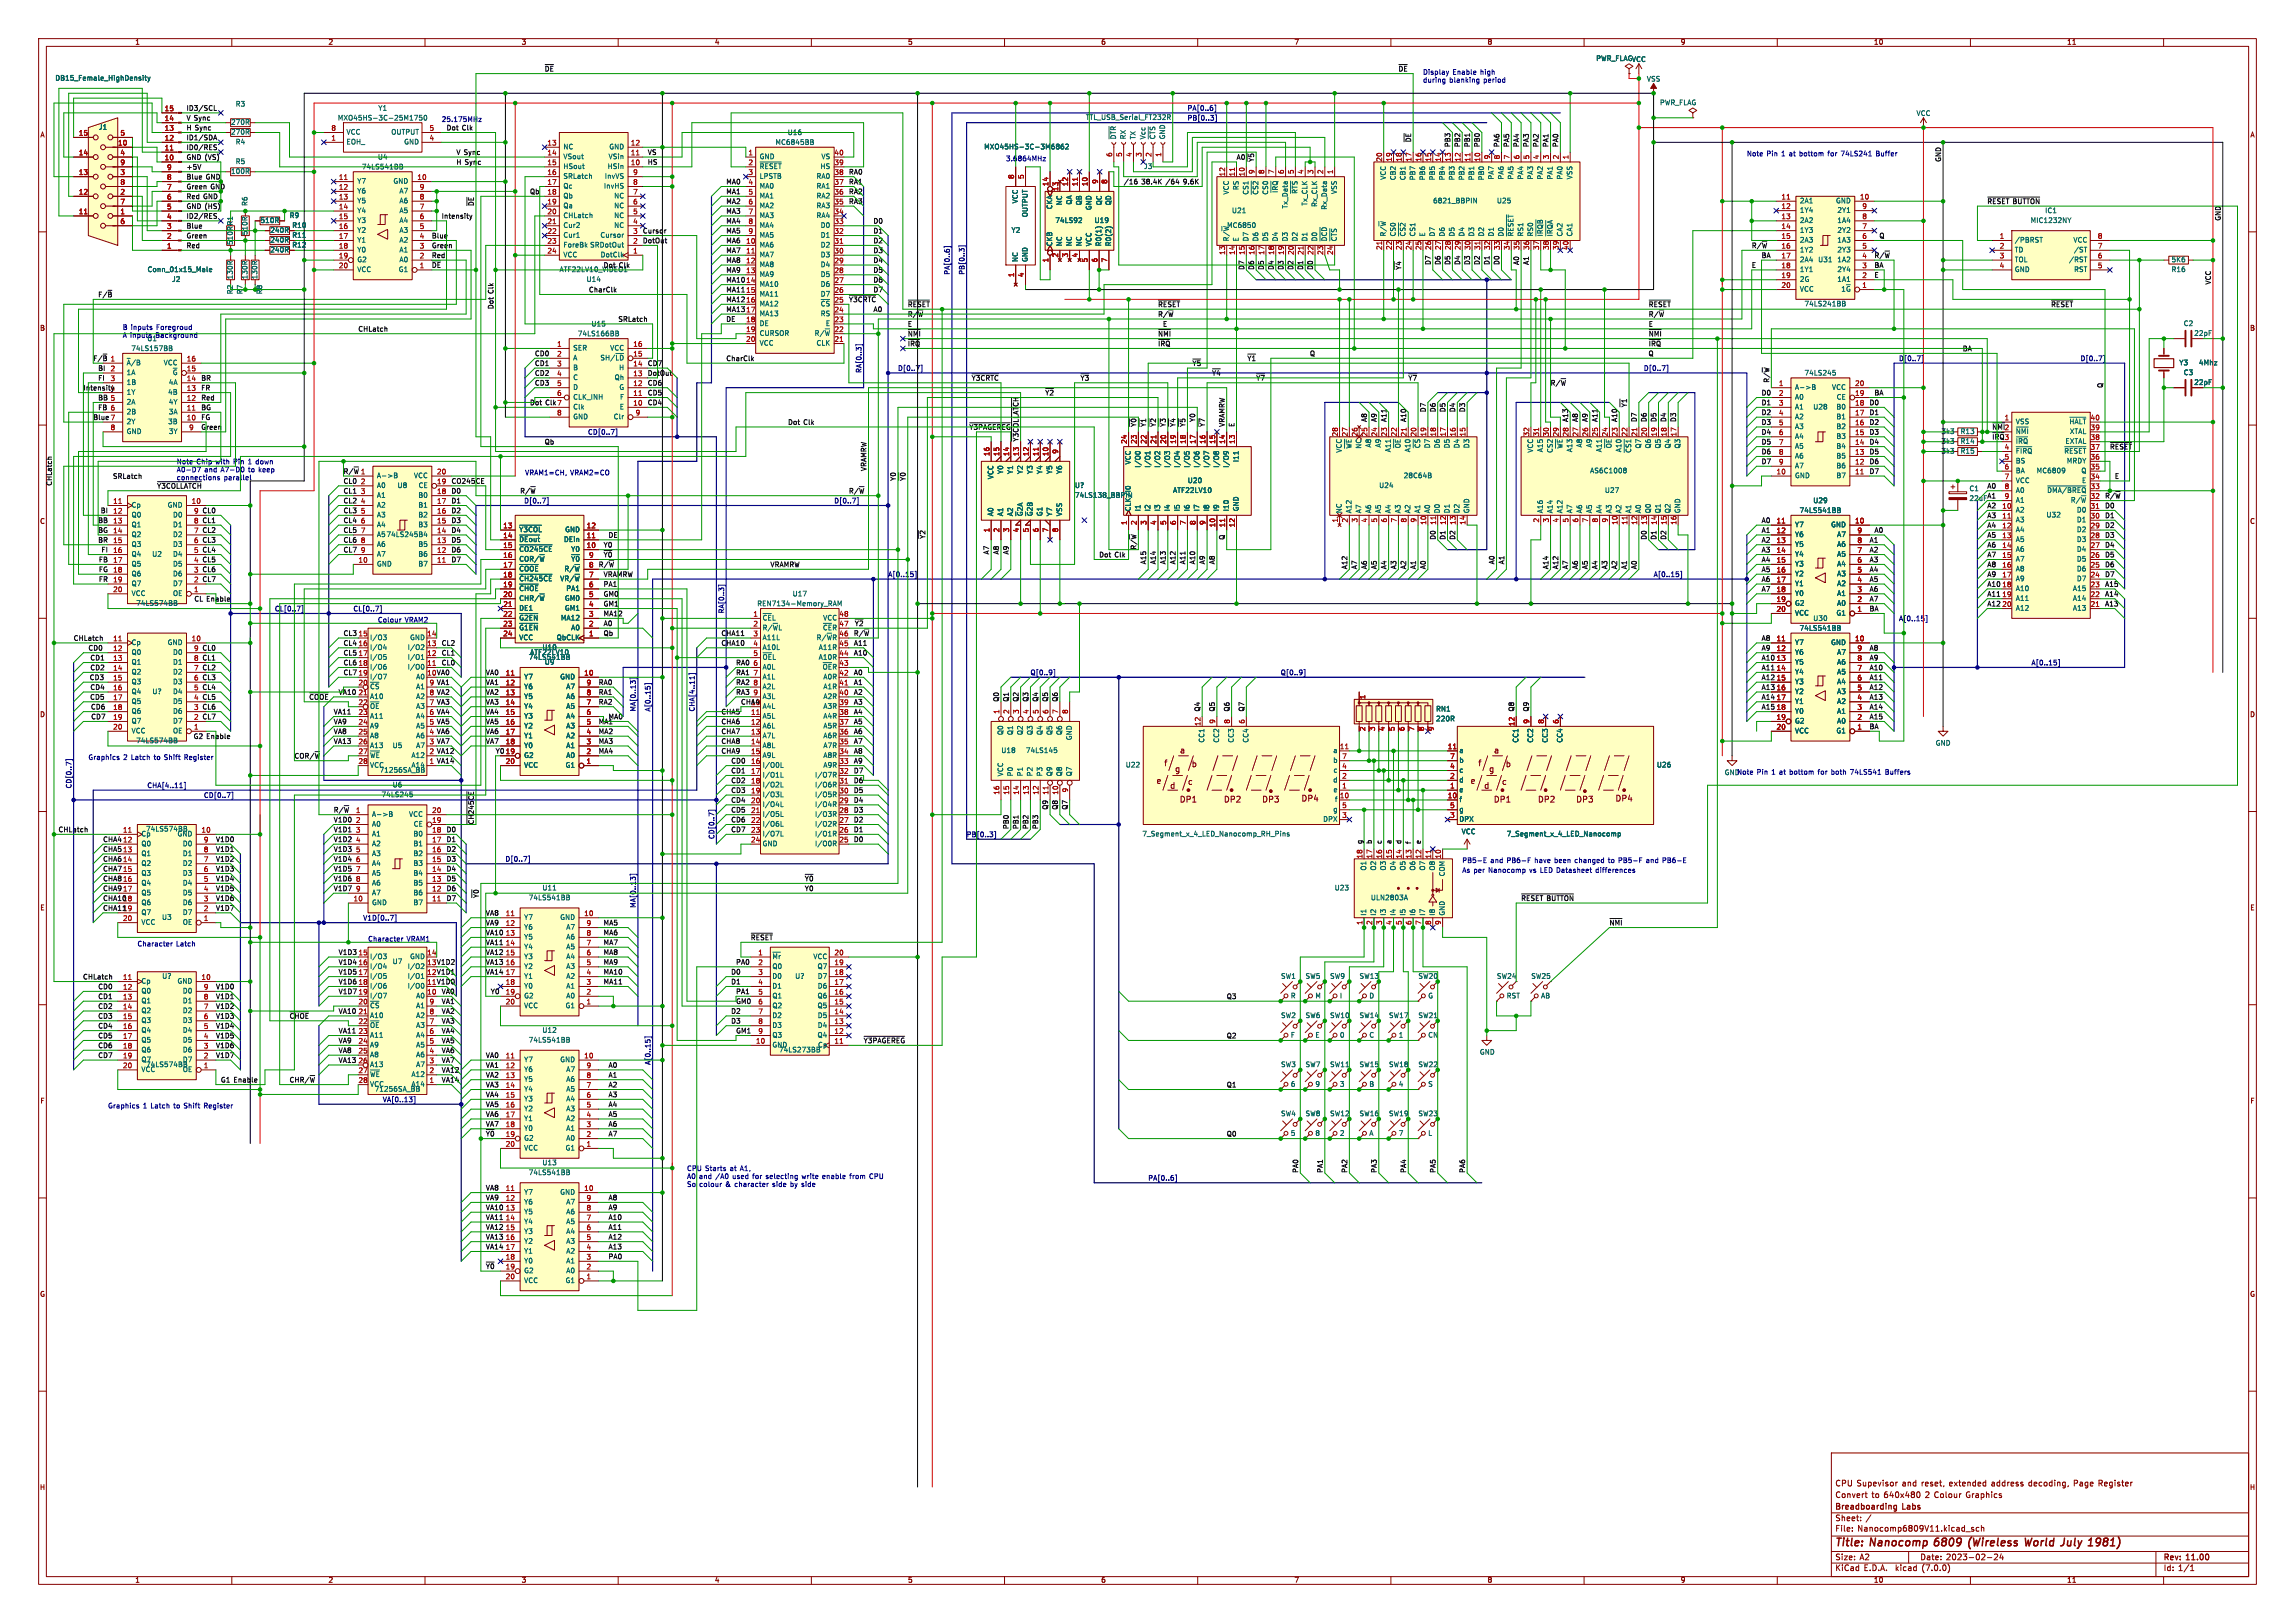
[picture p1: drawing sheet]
<svg xmlns="http://www.w3.org/2000/svg" width="594mm" height="420mm" viewBox="0 0 594 420" stroke-linecap="round" stroke-linejoin="round" font-family="sans-serif">
<defs><g id="words">
<g font-size="2.8" fill="#840000">
<text x="475" y="400.8">Title:</text>
<text x="484.1" y="400.8">Nanocomp</text>
<text x="501.4" y="400.8">6809</text>
<text x="510.8" y="400.8">(Wireless</text>
<text x="526" y="400.8">World July 1981)</text>
</g>
<g font-size="2.1" fill="#840000">
<text x="305.3" y="195.3">a</text>
<text x="386.6" y="195.3">a</text>
<text x="299.2" y="203.2">e</text>
<text x="301.2" y="198.6">f</text>
<text x="304" y="200.1">g</text>
<text x="307.4" y="203.4">c</text>
<text x="308.3" y="198.9">b</text>
<text x="380.5" y="203.2">e</text>
<text x="382.5" y="198.6">f</text>
<text x="385.3" y="200.1">g</text>
<text x="388.6" y="203.4">c</text>
<text x="389.6" y="198.9">b</text>
<text x="302.8" y="204.5">d</text>
<text x="305.3" y="208">DP1</text>
<text x="316.7" y="208">DP2</text>
<text x="326.6" y="208">DP3</text>
<text x="336.8" y="207.8">DP4</text>
<text x="384" y="204.5">d</text>
<text x="386.5" y="208">DP1</text>
<text x="398" y="208">DP2</text>
<text x="407.9" y="208">DP3</text>
<text x="418" y="207.8">DP4</text>
<text x="475" y="387.9">Convert</text>
<text x="475" y="384.9">CPU Supevisor</text>
<text x="484.4" y="387.9">to 640x480</text>
<text x="492.3" y="384.9">and</text>
<text x="497.4" y="384.9">reset,</text>
<text x="498.4" y="387.9">2 Colour</text>
<text x="504.6" y="384.9">extended</text>
<text x="509.1" y="387.9">Graphics</text>
<text x="515.6" y="384.9">address</text>
<text x="525.3" y="384.9">decoding,</text>
<text x="537.1" y="384.9">Page</text>
<text x="543.6" y="384.9">Register</text>
<text x="475" y="393.9">Sheet:</text>
<text x="475" y="391.1">Breadboarding</text>
<text x="482.9" y="393.9">/</text>
<text x="492.6" y="391.1">Labs</text>
<text x="475" y="396.6">File:</text>
<text x="480.8" y="396.6">Nanocomp6809V11.kicad_sch</text>
<text x="475" y="406.8">KiCad</text>
<text x="475" y="404">Size:</text>
<text x="481.3" y="404">A2</text>
<text x="482.4" y="406.8">E.D.A.</text>
<text x="490.7" y="406.8">kicad</text>
<text x="497" y="404">Date:</text>
<text x="497.6" y="406.8">(7.0.0)</text>
<text x="503.7" y="404">2023-02-24</text>
<text x="560" y="404.2">Rev:</text>
<text x="560" y="406.8">Id: 1/1</text>
<text x="566" y="404.2">11.00</text>
</g>
<g font-size="1.8" fill="#840000">
<text x="35" y="11.8">1</text>
<text x="85" y="11.8">2</text>
<text x="135" y="11.8">3</text>
<text x="185" y="11.8">4</text>
<text x="235" y="11.8">5</text>
<text x="285" y="11.8">6</text>
<text x="335" y="11.8">7</text>
<text x="385" y="11.8">8</text>
<text x="435" y="11.8">9</text>
<text x="485" y="11.8">10</text>
<text x="535" y="11.8">11</text>
<text x="10.4" y="35.8">A</text>
<text x="582.4" y="35.8">A</text>
<text x="10.3" y="85.8">B</text>
<text x="582.3" y="85.8">B</text>
<text x="567.8" y="99.9">22pF</text>
<text x="10.3" y="135.8">C</text>
<text x="582.3" y="135.8">C</text>
<text x="10.3" y="185.8">D</text>
<text x="582.3" y="185.8">D</text>
<text x="356.2" y="189.3" transform="rotate(-90 356.2 189.3)">3</text>
<text x="361.3" y="189.3" transform="rotate(-90 361.3 189.3)">5</text>
<text x="363.9" y="189.3" transform="rotate(-90 363.9 189.3)">6</text>
<text x="368.9" y="189.3" transform="rotate(-90 368.9 189.3)">8</text>
<text x="10.4" y="235.8">E</text>
<text x="582.4" y="235.8">E</text>
<text x="10.4" y="285.8">F</text>
<text x="582.4" y="285.8">F</text>
<text x="10.3" y="335.8">G</text>
<text x="582.3" y="335.8">G</text>
<text x="10.3" y="385.8">H</text>
<text x="582.3" y="385.8">H</text>
<text x="35" y="409.8">1</text>
<text x="85" y="409.8">2</text>
<text x="135" y="409.8">3</text>
<text x="185" y="409.8">4</text>
<text x="235" y="409.8">5</text>
<text x="285" y="409.8">6</text>
<text x="335" y="409.8">7</text>
<text x="385" y="409.8">8</text>
<text x="435" y="409.8">9</text>
<text x="485" y="409.8">10</text>
<text x="535" y="409.8">11</text>
</g>
<g font-size="1.8" fill="#006464">
<text x="413" y="16.1">PWR_FLAGVCC</text>
<text x="14.2" y="21.1">DB15_Female_HighDensity</text>
<text x="426.2" y="21.4">VSS</text>
<text x="60.9" y="27.9">R3</text>
<text x="97.8" y="28.9">Y1</text>
<text x="429.6" y="27.5">PWR_FLAG</text>
<text x="25.5" y="33.8">J1</text>
<text x="59.7" y="32.6">270R</text>
<text x="59.7" y="35.1">270R</text>
<text x="87.4" y="31.5">MXO45HS-3C-25M1750</text>
<text x="89.7" y="35.1">VCC</text>
<text x="101.1" y="35.1">OUTPUT</text>
<text x="203.8" y="35.2">U16</text>
<text x="281" y="31.3">TTL_USB_Serial_FT232R</text>
<text x="496" y="30.3">VCC</text>
<text x="60.9" y="37.7">R4</text>
<text x="89.7" y="37.7">EOH_</text>
<text x="97.7" y="41.6">U4</text>
<text x="104.5" y="37.7">GND</text>
<text x="145.8" y="38.9">NC</text>
<text x="145.8" y="41.5">VSout</text>
<text x="157.4" y="41.5">VSin</text>
<text x="157.5" y="38.9">GND</text>
<text x="196.6" y="41.5">GND</text>
<text x="200.6" y="37.8">MC6845BB</text>
<text x="212.5" y="41.5">VS</text>
<text x="254.7" y="38.9">MXO45HS-3C-3M6862</text>
<text x="289.7" y="36.1" transform="rotate(-90 289.7 36.1)">~{DTR}</text>
<text x="291.7" y="36.1" transform="rotate(-90 291.7 36.1)">RX</text>
<text x="294.2" y="36.1" transform="rotate(-90 294.2 36.1)">TX</text>
<text x="296.7" y="36.1" transform="rotate(-90 296.7 36.1)">Vcc</text>
<text x="299.9" y="36.1" transform="rotate(-90 299.9 36.1)">~{CTS}</text>
<text x="301.8" y="36.1" transform="rotate(-90 301.8 36.1)">GND</text>
<text x="59.7" y="45.3">100R</text>
<text x="60.9" y="42.7">R5</text>
<text x="92.5" y="47.8">Y7</text>
<text x="93.6" y="44.1">74LS541BB</text>
<text x="101.7" y="47.8">GND</text>
<text x="145.8" y="44">HSout</text>
<text x="145.8" y="46.5">SRLatch</text>
<text x="156.4" y="46.5">InvVS</text>
<text x="157.1" y="44">HSin</text>
<text x="196.6" y="44.6">~{RESET}</text>
<text x="196.6" y="46.5">LPSTB</text>
<text x="211.2" y="46.5">RA0</text>
<text x="212.2" y="44">HS</text>
<text x="296" y="44">J3</text>
<text x="359" y="46.7" transform="rotate(-90 359 46.7)">VCC</text>
<text x="361.5" y="46.8" transform="rotate(-90 361.5 46.8)">CB2</text>
<text x="364" y="46.8" transform="rotate(-90 364 46.8)">CB1</text>
<text x="366.6" y="46.8" transform="rotate(-90 366.6 46.8)">PB7</text>
<text x="369.1" y="46.8" transform="rotate(-90 369.1 46.8)">PB6</text>
<text x="371.7" y="46.8" transform="rotate(-90 371.7 46.8)">PB5</text>
<text x="374.2" y="46.8" transform="rotate(-90 374.2 46.8)">PB4</text>
<text x="376.7" y="46.8" transform="rotate(-90 376.7 46.8)">PB3</text>
<text x="379.3" y="46.8" transform="rotate(-90 379.3 46.8)">PB2</text>
<text x="381.8" y="46.8" transform="rotate(-90 381.8 46.8)">PB1</text>
<text x="384.4" y="46.8" transform="rotate(-90 384.4 46.8)">PB0</text>
<text x="386.9" y="46.6" transform="rotate(-90 386.9 46.6)">PA7</text>
<text x="389.4" y="46.6" transform="rotate(-90 389.4 46.6)">PA6</text>
<text x="392" y="46.6" transform="rotate(-90 392 46.6)">PA5</text>
<text x="394.5" y="46.6" transform="rotate(-90 394.5 46.6)">PA4</text>
<text x="397.1" y="46.6" transform="rotate(-90 397.1 46.6)">PA3</text>
<text x="399.6" y="46.6" transform="rotate(-90 399.6 46.6)">PA2</text>
<text x="402.1" y="46.6" transform="rotate(-90 402.1 46.6)">PA1</text>
<text x="404.7" y="46.6" transform="rotate(-90 404.7 46.6)">PA0</text>
<text x="407.2" y="46.6" transform="rotate(-90 407.2 46.6)">VSS</text>
<text x="64.3" y="53.4" transform="rotate(-90 64.3 53.4)">R6</text>
<text x="92.5" y="50.4">Y6</text>
<text x="92.5" y="52.9">Y5</text>
<text x="103.2" y="52.9">A6</text>
<text x="103.2" y="50.4">A7</text>
<text x="145.8" y="49.1">Qc</text>
<text x="145.8" y="51.6">Qb</text>
<text x="156.2" y="49.1">InvHS</text>
<text x="158.8" y="51.6">NC</text>
<text x="196.6" y="49.1">MA0</text>
<text x="196.6" y="51.6">MA1</text>
<text x="211.2" y="51.6">RA2</text>
<text x="211.2" y="49.1">RA1</text>
<text x="263.7" y="52.8" transform="rotate(-90 263.7 52.8)">VCC</text>
<text x="275.1" y="53.3" transform="rotate(-90 275.1 53.3)">NC</text>
<text x="277.7" y="53.1" transform="rotate(-90 277.7 53.1)">QA</text>
<text x="280.2" y="53.3" transform="rotate(-90 280.2 53.3)">QB</text>
<text x="285.4" y="53.3" transform="rotate(-90 285.4 53.3)">QC</text>
<text x="287.8" y="53.3" transform="rotate(-90 287.8 53.3)">QD</text>
<text x="318.3" y="50.5" transform="rotate(-90 318.3 50.5)">VCC</text>
<text x="320.9" y="49.3" transform="rotate(-90 320.9 49.3)">RS</text>
<text x="323.4" y="50.6" transform="rotate(-90 323.4 50.6)">CS1</text>
<text x="326.6" y="50.6" transform="rotate(-90 326.6 50.6)">~{CS2}</text>
<text x="328.5" y="50.6" transform="rotate(-90 328.5 50.6)">CS0</text>
<text x="331.6" y="50.1" transform="rotate(-90 331.6 50.1)">~{IRQ}</text>
<text x="336.7" y="50.3" transform="rotate(-90 336.7 50.3)">~{RTS}</text>
<text x="338.6" y="53.4" transform="rotate(-90 338.6 53.4)">Tx_CLK</text>
<text x="341.2" y="53.7" transform="rotate(-90 341.2 53.7)">Rx_CLK</text>
<text x="346.3" y="50.4" transform="rotate(-90 346.3 50.4)">VSS</text>
<text x="370.8" y="52.9">6821_BBPIN</text>
<text x="387.4" y="52.9">U25</text>
<text x="465.8" y="52.9">2A1</text>
<text x="475" y="52.9">GND</text>
<text x="60.5" y="58.5" transform="rotate(-90 60.5 58.5)">R1</text>
<text x="67.3" y="58">510R</text>
<text x="74.9" y="56.7">R9</text>
<text x="75.6" y="59.2">R10</text>
<text x="92.5" y="55.4">Y4</text>
<text x="92.5" y="58">Y3</text>
<text x="103.2" y="58">A4</text>
<text x="103.2" y="55.4">A5</text>
<text x="145.8" y="54.2">Qa</text>
<text x="145.8" y="56.7">CHLatch</text>
<text x="145.8" y="59.2">Cur2</text>
<text x="158.8" y="59.2">NC</text>
<text x="158.8" y="56.7">NC</text>
<text x="158.8" y="54.2">NC</text>
<text x="196.6" y="54.2">MA2</text>
<text x="196.6" y="56.7">MA3</text>
<text x="196.6" y="59.2">MA4</text>
<text x="211.2" y="56.7">RA4</text>
<text x="211.2" y="54.2">RA3</text>
<text x="212.3" y="59.2">D0</text>
<text x="266.3" y="56.3" transform="rotate(-90 266.3 56.3)">OUTPUT</text>
<text x="272.6" y="54.3" transform="rotate(-90 272.6 54.3)">CKA</text>
<text x="273.1" y="58">74LS92</text>
<text x="282.8" y="54.5" transform="rotate(-90 282.8 54.5)">GND</text>
<text x="283.2" y="58">U19</text>
<text x="317.5" y="59.2">MC6850</text>
<text x="318.8" y="55.4">U21</text>
<text x="333.6" y="54.1" transform="rotate(-90 333.6 54.1)">Tx_Data</text>
<text x="343.7" y="54.4" transform="rotate(-90 343.7 54.4)">Rx_Data</text>
<text x="465.8" y="55.3">1Y4</text>
<text x="465.8" y="58">2A2</text>
<text x="475.4" y="58">1A4</text>
<text x="475.4" y="55.3">2Y1</text>
<text x="525.5" y="58">MIC1232NY</text>
<text x="529.3" y="55.4">IC1</text>
<text x="60.5" y="63.5" transform="rotate(-90 60.5 63.5)">510R</text>
<text x="64.3" y="60.9" transform="rotate(-90 64.3 60.9)">510R</text>
<text x="69.9" y="65.6">240R</text>
<text x="69.9" y="63.1">240R</text>
<text x="69.9" y="60.5">240R</text>
<text x="75.6" y="64.3">R12</text>
<text x="75.6" y="61.8">R11</text>
<text x="92.5" y="60.5">Y2</text>
<text x="92.5" y="63.1">Y1</text>
<text x="92.5" y="65.6">Y0</text>
<text x="103.2" y="65.6">A1</text>
<text x="103.2" y="63.1">A2</text>
<text x="103.2" y="60.5">A3</text>
<text x="145.8" y="61.8">Cur1</text>
<text x="145.8" y="64.3">ForeBk SRDotOut</text>
<text x="155.2" y="61.8">Cursor</text>
<text x="196.6" y="64.3">MA6</text>
<text x="196.6" y="61.8">MA5</text>
<text x="212.3" y="64.3">D2</text>
<text x="212.3" y="61.8">D1</text>
<text x="261.7" y="60.5">Y2</text>
<text x="272.6" y="63.8" transform="rotate(-90 272.6 63.8)">CKB</text>
<text x="275.1" y="63.8" transform="rotate(-90 275.1 63.8)">NC</text>
<text x="277.7" y="63.8" transform="rotate(-90 277.7 63.8)">NC</text>
<text x="280.2" y="63.8" transform="rotate(-90 280.2 63.8)">NC</text>
<text x="282.8" y="63.8" transform="rotate(-90 282.8 63.8)">VCC</text>
<text x="285.3" y="63.8" transform="rotate(-90 285.3 63.8)">R0(1)</text>
<text x="287.8" y="63.8" transform="rotate(-90 287.8 63.8)">R0(2)</text>
<text x="318.9" y="62.5" transform="rotate(-90 318.9 62.5)">R/~{W}</text>
<text x="320.9" y="62.5" transform="rotate(-90 320.9 62.5)">E</text>
<text x="323.4" y="62.5" transform="rotate(-90 323.4 62.5)">D7</text>
<text x="325.9" y="62.5" transform="rotate(-90 325.9 62.5)">D6</text>
<text x="328.5" y="62.5" transform="rotate(-90 328.5 62.5)">D5</text>
<text x="331" y="62.5" transform="rotate(-90 331 62.5)">D4</text>
<text x="333.6" y="62.5" transform="rotate(-90 333.6 62.5)">D3</text>
<text x="336.1" y="62.5" transform="rotate(-90 336.1 62.5)">D2</text>
<text x="338.6" y="62.5" transform="rotate(-90 338.6 62.5)">D1</text>
<text x="341.2" y="62.5" transform="rotate(-90 341.2 62.5)">D0</text>
<text x="344.3" y="62.5" transform="rotate(-90 344.3 62.5)">~{DCD}</text>
<text x="346.9" y="62.5" transform="rotate(-90 346.9 62.5)">~{CTS}</text>
<text x="359.6" y="61.2" transform="rotate(-90 359.6 61.2)">R/~{W}</text>
<text x="361.5" y="61.2" transform="rotate(-90 361.5 61.2)">CS0</text>
<text x="364.7" y="61.2" transform="rotate(-90 364.7 61.2)">~{CS2}</text>
<text x="366.6" y="61.2" transform="rotate(-90 366.6 61.2)">CS1</text>
<text x="369.1" y="61.2" transform="rotate(-90 369.1 61.2)">E</text>
<text x="371.7" y="61.2" transform="rotate(-90 371.7 61.2)">D7</text>
<text x="374.2" y="61.2" transform="rotate(-90 374.2 61.2)">D6</text>
<text x="376.7" y="61.2" transform="rotate(-90 376.7 61.2)">D5</text>
<text x="379.3" y="61.2" transform="rotate(-90 379.3 61.2)">D4</text>
<text x="381.8" y="61.2" transform="rotate(-90 381.8 61.2)">D3</text>
<text x="384.4" y="61.2" transform="rotate(-90 384.4 61.2)">D2</text>
<text x="386.9" y="61.2" transform="rotate(-90 386.9 61.2)">D1</text>
<text x="389.4" y="61.2" transform="rotate(-90 389.4 61.2)">D0</text>
<text x="392.6" y="61.2" transform="rotate(-90 392.6 61.2)">~{RESET}</text>
<text x="394.5" y="61.2" transform="rotate(-90 394.5 61.2)">RS1</text>
<text x="397.1" y="61.2" transform="rotate(-90 397.1 61.2)">RS0</text>
<text x="400.2" y="61.2" transform="rotate(-90 400.2 61.2)">~{IRQB}</text>
<text x="402.8" y="61.2" transform="rotate(-90 402.8 61.2)">~{IRQA}</text>
<text x="404.7" y="61.2" transform="rotate(-90 404.7 61.2)">CA2</text>
<text x="407.2" y="61.2" transform="rotate(-90 407.2 61.2)">CA1</text>
<text x="465.8" y="60.5">1Y3</text>
<text x="465.8" y="63.1">2A3</text>
<text x="465.8" y="65.6">1Y2</text>
<text x="475.4" y="65.6">2Y3</text>
<text x="475.4" y="63.1">1A3</text>
<text x="475.4" y="60.5">2Y2</text>
<text x="521.5" y="63.1">/PBRST</text>
<text x="521.5" y="65.6">TD</text>
<text x="536.5" y="63.1">VCC</text>
<text x="536.6" y="65.6">/ST</text>
<text x="38.1" y="70.7">Conn_01x15_Male</text>
<text x="92.5" y="68.1">G2</text>
<text x="92.5" y="70.7">VCC</text>
<text x="103.1" y="70.7">G1</text>
<text x="103.2" y="68.1">A0</text>
<text x="144.7" y="70.7">ATF22LV10_VIDEO1</text>
<text x="145.8" y="66.9">VCC</text>
<text x="155.3" y="66.9">DotClk</text>
<text x="196.6" y="66.9">MA7</text>
<text x="196.6" y="69.4">MA8</text>
<text x="196.6" y="71.9">MA9</text>
<text x="212.3" y="71.9">D5</text>
<text x="212.3" y="69.4">D4</text>
<text x="212.3" y="66.9">D3</text>
<text x="263.7" y="67.8" transform="rotate(-90 263.7 67.8)">NC</text>
<text x="266.3" y="67.8" transform="rotate(-90 266.3 67.8)">GND</text>
<text x="465.8" y="68.1">2A4</text>
<text x="465.8" y="70.7">1Y1</text>
<text x="470.5" y="68.1">U31</text>
<text x="475.4" y="70.7">2Y4</text>
<text x="475.4" y="68.1">1A2</text>
<text x="521.5" y="68.1">TOL</text>
<text x="521.5" y="70.7">GND</text>
<text x="535.4" y="68.1">/RST</text>
<text x="536.7" y="70.7">RST</text>
<text x="562" y="70.7">R16</text>
<text x="562" y="68.1">5K6</text>
<text x="44.5" y="73.2">J2</text>
<text x="60.5" y="72.4" transform="rotate(-90 60.5 72.4)">130R</text>
<text x="64.3" y="72.4" transform="rotate(-90 64.3 72.4)">130R</text>
<text x="66.9" y="72.4" transform="rotate(-90 66.9 72.4)">130R</text>
<text x="68.1" y="76.2" transform="rotate(-90 68.1 76.2)">R8</text>
<text x="151.7" y="73.2">U14</text>
<text x="196.6" y="74.5">MA10</text>
<text x="196.6" y="77">MA11</text>
<text x="212.3" y="77">D7</text>
<text x="212.3" y="74.5">D6</text>
<text x="465.8" y="73.2">2G</text>
<text x="465.8" y="75.8">VCC</text>
<text x="475.4" y="73.2">1A1</text>
<text x="476.4" y="76.4">1~{G}</text>
<text x="196.6" y="79.6">MA12</text>
<text x="196.6" y="82.1">MA13</text>
<text x="212.3" y="82.1">RS</text>
<text x="212.3" y="80.2">~{CS}</text>
<text x="467" y="79.6">74LS241BB</text>
<text x="149.5" y="87.3">74LS166BB</text>
<text x="153" y="84.8">U15</text>
<text x="196.6" y="84.6">DE</text>
<text x="196.6" y="87.2">CURSOR</text>
<text x="196.6" y="89.7">VCC</text>
<text x="210.7" y="87.8">R/~{W}</text>
<text x="211.2" y="89.7">CLK</text>
<text x="213.6" y="84.6">E</text>
<text x="565.1" y="84.6">C2</text>
<text x="567.8" y="87.2">22pF</text>
<text x="32.8" y="95.4">~{A}/B</text>
<text x="33.9" y="91.1">74LS157BB</text>
<text x="42.2" y="94.8">VCC</text>
<text x="148.3" y="91">SER</text>
<text x="148.3" y="93.5">A</text>
<text x="155.2" y="94.1">SH/~{LD}</text>
<text x="157.8" y="91">VCC</text>
<text x="564" y="94.8">Y3</text>
<text x="569.1" y="94.8">4Mhz</text>
<text x="32.8" y="97.3">1A</text>
<text x="32.8" y="99.9">1B</text>
<text x="43.5" y="99.9">4A</text>
<text x="44.6" y="98">~{G}</text>
<text x="148.3" y="96.1">B</text>
<text x="148.3" y="98.6">C</text>
<text x="148.3" y="101.2">D</text>
<text x="158.9" y="98.6">Qh</text>
<text x="160.1" y="96.1">H</text>
<text x="160.1" y="101.2">G</text>
<text x="464.6" y="101.2">A-&gt;B</text>
<text x="467" y="97.5">74LS245</text>
<text x="474" y="101.2">VCC</text>
<text x="565.1" y="97.3">C3</text>
<text x="32.8" y="102.4">1Y</text>
<text x="32.8" y="105">2A</text>
<text x="32.8" y="107.5">2B</text>
<text x="43.4" y="102.4">4B</text>
<text x="43.5" y="107.5">3A</text>
<text x="43.5" y="105">4Y</text>
<text x="148.3" y="103.7">CLK_INH</text>
<text x="148.3" y="106.2">Clk</text>
<text x="160.3" y="106.2">E</text>
<text x="160.3" y="103.7">F</text>
<text x="464.6" y="103.7">A0</text>
<text x="464.6" y="106.2">A1</text>
<text x="469.2" y="106.2">U28</text>
<text x="475.2" y="106.2">B0</text>
<text x="475.2" y="103.7">CE</text>
<text x="32.8" y="110">2Y</text>
<text x="32.8" y="112.6">GND</text>
<text x="43.4" y="110">3B</text>
<text x="43.5" y="112.6">3Y</text>
<text x="148.3" y="108.8">GND</text>
<text x="158.7" y="108.8">Clr</text>
<text x="464.6" y="108.8">A2</text>
<text x="464.6" y="111.3">A3</text>
<text x="464.6" y="113.9">A4</text>
<text x="475.2" y="113.9">B3</text>
<text x="475.2" y="111.3">B2</text>
<text x="475.2" y="108.8">B1</text>
<text x="502.4" y="112.6">3k3</text>
<text x="507.4" y="112.6">R13</text>
<text x="521.7" y="110">VSS</text>
<text x="521.7" y="113.2">~{NMI}</text>
<text x="535.6" y="112.6">XTAL</text>
<text x="320.9" y="119.7" transform="rotate(-90 320.9 119.7)">I11</text>
<text x="347.5" y="117.3" transform="rotate(-90 347.5 117.3)">VCC</text>
<text x="350.7" y="116.3" transform="rotate(-90 350.7 116.3)">~{WE}</text>
<text x="352.6" y="116.3" transform="rotate(-90 352.6 116.3)">NC</text>
<text x="355.2" y="116" transform="rotate(-90 355.2 116)">A8</text>
<text x="357.7" y="116" transform="rotate(-90 357.7 116)">A9</text>
<text x="360.2" y="117.2" transform="rotate(-90 360.2 117.2)">A11</text>
<text x="363.4" y="116.1" transform="rotate(-90 363.4 116.1)">~{OE}</text>
<text x="365.3" y="117.2" transform="rotate(-90 365.3 117.2)">A10</text>
<text x="368.5" y="116.1" transform="rotate(-90 368.5 116.1)">~{CS}</text>
<text x="370.4" y="116.1" transform="rotate(-90 370.4 116.1)">D7</text>
<text x="372.9" y="116.1" transform="rotate(-90 372.9 116.1)">D6</text>
<text x="375.5" y="116.1" transform="rotate(-90 375.5 116.1)">D5</text>
<text x="378" y="116.1" transform="rotate(-90 378 116.1)">D4</text>
<text x="380.6" y="116.1" transform="rotate(-90 380.6 116.1)">D3</text>
<text x="397.1" y="117.3" transform="rotate(-90 397.1 117.3)">VCC</text>
<text x="399.6" y="117.2" transform="rotate(-90 399.6 117.2)">A15</text>
<text x="402.1" y="117.4" transform="rotate(-90 402.1 117.4)">CS2</text>
<text x="405.3" y="116.3" transform="rotate(-90 405.3 116.3)">~{WE}</text>
<text x="407.2" y="117.2" transform="rotate(-90 407.2 117.2)">A13</text>
<text x="409.8" y="116" transform="rotate(-90 409.8 116)">A8</text>
<text x="412.3" y="116" transform="rotate(-90 412.3 116)">A9</text>
<text x="414.8" y="117.2" transform="rotate(-90 414.8 117.2)">A11</text>
<text x="418" y="116.1" transform="rotate(-90 418 116.1)">~{OE}</text>
<text x="419.9" y="117.2" transform="rotate(-90 419.9 117.2)">A10</text>
<text x="423.1" y="117.4" transform="rotate(-90 423.1 117.4)">~{CS1}</text>
<text x="425" y="116.2" transform="rotate(-90 425 116.2)">Q7</text>
<text x="427.5" y="116.2" transform="rotate(-90 427.5 116.2)">Q6</text>
<text x="430.1" y="116.2" transform="rotate(-90 430.1 116.2)">Q5</text>
<text x="432.6" y="116.2" transform="rotate(-90 432.6 116.2)">Q4</text>
<text x="435.2" y="116.2" transform="rotate(-90 435.2 116.2)">Q3</text>
<text x="464.6" y="116.4">A5</text>
<text x="464.6" y="118.9">A6</text>
<text x="475.2" y="118.9">B5</text>
<text x="475.2" y="116.4">B4</text>
<text x="502.4" y="115.1">3k3</text>
<text x="502.4" y="117.7">3k3</text>
<text x="507.4" y="115.1">R14</text>
<text x="507.4" y="117.7">R15</text>
<text x="521.7" y="115.7">~{IRQ}</text>
<text x="521.7" y="118.3">~{FIRQ}</text>
<text x="534.1" y="118.3">~{RESET}</text>
<text x="534.4" y="115.1">EXTAL</text>
<text x="97.5" y="124">A-&gt;B</text>
<text x="107" y="124">VCC</text>
<text x="257.4" y="124.2" transform="rotate(-90 257.4 124.2)">VCC</text>
<text x="259.9" y="122.8" transform="rotate(-90 259.9 122.8)">Y0</text>
<text x="262.4" y="122.8" transform="rotate(-90 262.4 122.8)">Y1</text>
<text x="265" y="122.8" transform="rotate(-90 265 122.8)">Y2</text>
<text x="267.5" y="122.8" transform="rotate(-90 267.5 122.8)">Y3</text>
<text x="270.1" y="122.8" transform="rotate(-90 270.1 122.8)">Y4</text>
<text x="272.6" y="122.8" transform="rotate(-90 272.6 122.8)">Y5</text>
<text x="275.1" y="122.8" transform="rotate(-90 275.1 122.8)">Y6</text>
<text x="292.9" y="120.3" transform="rotate(-90 292.9 120.3)">VCC</text>
<text x="295.5" y="121.2" transform="rotate(-90 295.5 121.2)">I/O0</text>
<text x="298" y="121.2" transform="rotate(-90 298 121.2)">I/O1</text>
<text x="300.5" y="121.2" transform="rotate(-90 300.5 121.2)">I/O2</text>
<text x="303.1" y="121.2" transform="rotate(-90 303.1 121.2)">I/O3</text>
<text x="305.6" y="121.2" transform="rotate(-90 305.6 121.2)">I/O4</text>
<text x="307.3" y="125.3">U20</text>
<text x="308.2" y="121.2" transform="rotate(-90 308.2 121.2)">I/O5</text>
<text x="310.7" y="121.2" transform="rotate(-90 310.7 121.2)">I/O6</text>
<text x="313.2" y="121.2" transform="rotate(-90 313.2 121.2)">I/O7</text>
<text x="315.8" y="121.2" transform="rotate(-90 315.8 121.2)">I/O8</text>
<text x="318.3" y="121.2" transform="rotate(-90 318.3 121.2)">I/O9</text>
<text x="363.2" y="124">28C64B</text>
<text x="411.5" y="122.7">AS6C1008</text>
<text x="464.6" y="124">GND</text>
<text x="464.6" y="121.5">A7</text>
<text x="475.2" y="124">B7</text>
<text x="475.2" y="121.5">B6</text>
<text x="521.7" y="120.2">BS</text>
<text x="521.7" y="122.7">BA</text>
<text x="521.7" y="125.3">VCC</text>
<text x="527.1" y="122.7">MC6809</text>
<text x="534.8" y="120.2">MRDY</text>
<text x="538.5" y="122.7">Q</text>
<text x="538.7" y="125.3">E</text>
<text x="34" y="131.6">Cp</text>
<text x="43.2" y="131.6">GND</text>
<text x="97.5" y="126.6">A0</text>
<text x="97.5" y="129.1">A1</text>
<text x="97.5" y="131.6">A2</text>
<text x="102.8" y="126.6">U8</text>
<text x="108.1" y="131.6">B1</text>
<text x="108.1" y="129.1">B0</text>
<text x="108.2" y="126.6">CE</text>
<text x="278.1" y="126.6">U?</text>
<text x="278.1" y="129.1">74LS138_BBPIN</text>
<text x="303.5" y="127.8">ATF22LV10</text>
<text x="356.9" y="126.6">U24</text>
<text x="415.3" y="127.8">U27</text>
<text x="469.2" y="130.5">U29</text>
<text x="509.7" y="127.4">C1</text>
<text x="509.7" y="129.9">22uF</text>
<text x="521.7" y="127.8">A0</text>
<text x="521.7" y="130.4">A1</text>
<text x="529.7" y="128.4">~{DMA/BREQ}</text>
<text x="535.8" y="131">R/~{W}</text>
<text x="34" y="134.2">Q0</text>
<text x="34" y="136.7">Q1</text>
<text x="44.6" y="136.7">D1</text>
<text x="44.6" y="134.2">D0</text>
<text x="97.5" y="134.2">A3</text>
<text x="97.5" y="136.7">A4</text>
<text x="108.1" y="136.7">B3</text>
<text x="108.1" y="134.2">B2</text>
<text x="146.1" y="138">GND</text>
<text x="257.4" y="133.6" transform="rotate(-90 257.4 133.6)">A0</text>
<text x="259.9" y="133.6" transform="rotate(-90 259.9 133.6)">A1</text>
<text x="262.4" y="133.6" transform="rotate(-90 262.4 133.6)">A2</text>
<text x="265.6" y="133.6" transform="rotate(-90 265.6 133.6)">~{G}2A</text>
<text x="268.1" y="133.6" transform="rotate(-90 268.1 133.6)">~{G}2B</text>
<text x="270.1" y="133.6" transform="rotate(-90 270.1 133.6)">G1</text>
<text x="272.6" y="133.6" transform="rotate(-90 272.6 133.6)">Y7</text>
<text x="275.1" y="133.6" transform="rotate(-90 275.1 133.6)">VSS</text>
<text x="292.9" y="132.3" transform="rotate(-90 292.9 132.3)">CLK/I0</text>
<text x="295.5" y="132.3" transform="rotate(-90 295.5 132.3)">I1</text>
<text x="298" y="132.3" transform="rotate(-90 298 132.3)">I2</text>
<text x="300.5" y="132.3" transform="rotate(-90 300.5 132.3)">I3</text>
<text x="303.1" y="132.3" transform="rotate(-90 303.1 132.3)">I4</text>
<text x="305.6" y="132.3" transform="rotate(-90 305.6 132.3)">I5</text>
<text x="308.2" y="132.3" transform="rotate(-90 308.2 132.3)">I6</text>
<text x="310.7" y="132.3" transform="rotate(-90 310.7 132.3)">I7</text>
<text x="313.2" y="132.3" transform="rotate(-90 313.2 132.3)">I8</text>
<text x="315.8" y="132.3" transform="rotate(-90 315.8 132.3)">I9</text>
<text x="318.3" y="132.3" transform="rotate(-90 318.3 132.3)">I10</text>
<text x="320.9" y="132.3" transform="rotate(-90 320.9 132.3)">GND</text>
<text x="347.5" y="132.8" transform="rotate(-90 347.5 132.8)">NC</text>
<text x="350.1" y="132.8" transform="rotate(-90 350.1 132.8)">A12</text>
<text x="352.6" y="132.8" transform="rotate(-90 352.6 132.8)">A7</text>
<text x="355.2" y="132.8" transform="rotate(-90 355.2 132.8)">A6</text>
<text x="357.7" y="132.8" transform="rotate(-90 357.7 132.8)">A5</text>
<text x="360.2" y="132.8" transform="rotate(-90 360.2 132.8)">A4</text>
<text x="362.8" y="132.8" transform="rotate(-90 362.8 132.8)">A3</text>
<text x="365.3" y="132.8" transform="rotate(-90 365.3 132.8)">A2</text>
<text x="367.9" y="132.8" transform="rotate(-90 367.9 132.8)">A1</text>
<text x="370.4" y="132.8" transform="rotate(-90 370.4 132.8)">A0</text>
<text x="372.9" y="132.8" transform="rotate(-90 372.9 132.8)">D0</text>
<text x="375.5" y="132.8" transform="rotate(-90 375.5 132.8)">D1</text>
<text x="378" y="132.8" transform="rotate(-90 378 132.8)">D2</text>
<text x="380.6" y="132.8" transform="rotate(-90 380.6 132.8)">GND</text>
<text x="399.6" y="132.8" transform="rotate(-90 399.6 132.8)">A16</text>
<text x="402.1" y="132.8" transform="rotate(-90 402.1 132.8)">A14</text>
<text x="404.7" y="132.8" transform="rotate(-90 404.7 132.8)">A12</text>
<text x="407.2" y="132.8" transform="rotate(-90 407.2 132.8)">A7</text>
<text x="409.8" y="132.8" transform="rotate(-90 409.8 132.8)">A6</text>
<text x="412.3" y="132.8" transform="rotate(-90 412.3 132.8)">A5</text>
<text x="414.8" y="132.8" transform="rotate(-90 414.8 132.8)">A4</text>
<text x="417.4" y="132.8" transform="rotate(-90 417.4 132.8)">A3</text>
<text x="419.9" y="132.8" transform="rotate(-90 419.9 132.8)">A2</text>
<text x="422.5" y="132.8" transform="rotate(-90 422.5 132.8)">A1</text>
<text x="425" y="132.8" transform="rotate(-90 425 132.8)">A0</text>
<text x="427.5" y="132.8" transform="rotate(-90 427.5 132.8)">Q0</text>
<text x="430.1" y="132.8" transform="rotate(-90 430.1 132.8)">Q1</text>
<text x="432.6" y="132.8" transform="rotate(-90 432.6 132.8)">Q2</text>
<text x="435.2" y="132.8" transform="rotate(-90 435.2 132.8)">GND</text>
<text x="464.6" y="136.7">Y7</text>
<text x="465.7" y="133">74LS541BB</text>
<text x="473.8" y="136.7">GND</text>
<text x="521.7" y="132.9">A2</text>
<text x="521.7" y="135.4">A3</text>
<text x="521.7" y="138">A4</text>
<text x="529.6" y="134.2">U32</text>
<text x="537.4" y="138">D2</text>
<text x="537.4" y="135.4">D1</text>
<text x="537.4" y="132.9">D0</text>
<text x="34" y="139.3">Q2</text>
<text x="34" y="141.8">Q3</text>
<text x="44.6" y="141.8">D3</text>
<text x="44.6" y="139.3">D2</text>
<text x="97.5" y="139.3">A574LS245 B4</text>
<text x="97.5" y="141.8">A6</text>
<text x="108.1" y="141.8">B5</text>
<text x="134.4" y="138.6">~{Y3COL}</text>
<text x="134.4" y="141.1">~{DEout}</text>
<text x="134.4" y="143.7">~{CO245CE}</text>
<text x="145.8" y="140.5">DEin</text>
<text x="147.7" y="143.1">Y0</text>
<text x="464.6" y="139.3">Y6</text>
<text x="464.6" y="141.8">Y5</text>
<text x="475.3" y="141.8">A6</text>
<text x="475.3" y="139.3">A7</text>
<text x="521.7" y="140.5">A5</text>
<text x="521.7" y="143.1">A6</text>
<text x="537.4" y="143.1">D4</text>
<text x="537.4" y="140.5">D3</text>
<text x="34" y="144.3">Q4</text>
<text x="34" y="146.9">Q5</text>
<text x="34" y="149.4">Q6</text>
<text x="39.3" y="144.3">U2</text>
<text x="44.6" y="149.4">D6</text>
<text x="44.6" y="146.9">D5</text>
<text x="44.6" y="144.3">D4</text>
<text x="97.5" y="146.9">GND</text>
<text x="97.5" y="144.3">A7</text>
<text x="108.1" y="146.9">B7</text>
<text x="108.1" y="144.3">B6</text>
<text x="134.4" y="146.2">COR/~{W}</text>
<text x="134.4" y="148.8">~{COOE}</text>
<text x="145.9" y="148.8">R/~{W}</text>
<text x="147.7" y="146.2">~{Y0}</text>
<text x="464.6" y="144.3">Y4</text>
<text x="464.6" y="146.9">Y3</text>
<text x="464.6" y="149.4">Y2</text>
<text x="475.3" y="149.4">A3</text>
<text x="475.3" y="146.9">A4</text>
<text x="475.3" y="144.3">A5</text>
<text x="521.7" y="145.6">A7</text>
<text x="521.7" y="148.1">A8</text>
<text x="537.4" y="148.1">D6</text>
<text x="537.4" y="145.6">D5</text>
<text x="34" y="152">Q7</text>
<text x="34" y="154.5">VCC</text>
<text x="44.6" y="154.5">OE</text>
<text x="44.6" y="152">D7</text>
<text x="134.4" y="151.3">~{CH245CE} VR/~{W}</text>
<text x="134.4" y="153.8">~{CHOE}</text>
<text x="146.1" y="155.8">GM0</text>
<text x="146.4" y="153.2">PA1</text>
<text x="205.1" y="154.6">U17</text>
<text x="464.6" y="152">Y1</text>
<text x="464.6" y="154.5">Y0</text>
<text x="475.3" y="154.5">A1</text>
<text x="475.3" y="152">A2</text>
<text x="521.7" y="150.7">A9</text>
<text x="521.7" y="153.2">A10</text>
<text x="521.7" y="155.8">A11</text>
<text x="536.4" y="155.8">A14</text>
<text x="536.4" y="153.2">A15</text>
<text x="537.4" y="150.7">D7</text>
<text x="35.2" y="157">74LS574BB</text>
<text x="134.4" y="156.4">CHR/~{W}</text>
<text x="134.4" y="158.3">DE1</text>
<text x="134.4" y="161.5">~{G2EN}</text>
<text x="145" y="160.8">MA12</text>
<text x="146.1" y="158.3">GM1</text>
<text x="195.9" y="157.1">REN7134-Memory_RAM</text>
<text x="197.4" y="161.5">~{CE}L</text>
<text x="212.9" y="160.8">VCC</text>
<text x="464.6" y="157">G2</text>
<text x="464.6" y="159.6">VCC</text>
<text x="469.2" y="161">U30</text>
<text x="475.2" y="159.6">G1</text>
<text x="475.3" y="157">A0</text>
<text x="521.7" y="158.3">A12</text>
<text x="536.4" y="158.3">A13</text>
<text x="34" y="167.2">Cp</text>
<text x="43.2" y="167.2">GND</text>
<text x="95.8" y="165.9">I/O3</text>
<text x="106" y="165.9">GND</text>
<text x="134.4" y="164">~{G1EN}</text>
<text x="134.4" y="165.9">VCC</text>
<text x="143.9" y="165.9">QbCLK</text>
<text x="147.7" y="163.4">A0</text>
<text x="197.4" y="164">R/~{W}L</text>
<text x="197.4" y="165.9">A11L</text>
<text x="211.2" y="166.5">R/~{W}R</text>
<text x="212.8" y="164">~{CE}R</text>
<text x="464.6" y="167.2">Y7</text>
<text x="465.7" y="163.5">74LS541BB</text>
<text x="473.8" y="167.2">GND</text>
<text x="34" y="169.7">Q0</text>
<text x="34" y="172.3">Q1</text>
<text x="44.6" y="172.3">D1</text>
<text x="44.6" y="169.7">D0</text>
<text x="95.8" y="168.5">I/O4</text>
<text x="95.8" y="171">I/O5</text>
<text x="95.8" y="173.5">I/O6</text>
<text x="105.4" y="173.5">I/O0</text>
<text x="105.4" y="171">I/O1</text>
<text x="105.4" y="168.5">I/O2</text>
<text x="136.8" y="171">74LS541BB</text>
<text x="137.1" y="169.7">ATF22LV10</text>
<text x="140.3" y="168.5">U10</text>
<text x="140.9" y="172.3">U9</text>
<text x="197.4" y="168.5">A10L</text>
<text x="197.4" y="171.6">~{OE}L</text>
<text x="197.4" y="173.5">A0L</text>
<text x="211.8" y="171">A10R</text>
<text x="211.8" y="168.5">A11R</text>
<text x="464.6" y="169.7">Y6</text>
<text x="464.6" y="172.3">Y5</text>
<text x="475.3" y="172.3">A6</text>
<text x="475.3" y="169.7">A7</text>
<text x="34" y="174.8">Q2</text>
<text x="34" y="177.4">Q3</text>
<text x="34" y="179.9">Q4</text>
<text x="39.4" y="179.9">U?</text>
<text x="44.6" y="179.9">D4</text>
<text x="44.6" y="177.4">D3</text>
<text x="44.6" y="174.8">D2</text>
<text x="95.8" y="176.1">I/O7</text>
<text x="95.8" y="179.2">~{CS}</text>
<text x="107.6" y="176.1">A0</text>
<text x="107.6" y="178.6">A1</text>
<text x="135.6" y="176.1">Y7</text>
<text x="135.6" y="178.6">Y6</text>
<text x="144.8" y="176.1">GND</text>
<text x="146.4" y="178.6">A7</text>
<text x="197.4" y="176.1">A1L</text>
<text x="197.4" y="178.6">A2L</text>
<text x="212.8" y="174.2">~{OE}R</text>
<text x="213" y="178.6">A1R</text>
<text x="213" y="176.1">A0R</text>
<text x="464.6" y="174.8">Y4</text>
<text x="464.6" y="177.4">Y3</text>
<text x="464.6" y="179.9">Y2</text>
<text x="475.3" y="179.9">A3</text>
<text x="475.3" y="177.4">A4</text>
<text x="475.3" y="174.8">A5</text>
<text x="34" y="182.4">Q5</text>
<text x="34" y="185">Q6</text>
<text x="44.6" y="185">D6</text>
<text x="44.6" y="182.4">D5</text>
<text x="95.8" y="181.2">A10</text>
<text x="95.8" y="184.3">~{OE}</text>
<text x="107.6" y="183.7">A3</text>
<text x="107.6" y="181.2">A2</text>
<text x="135.6" y="181.2">Y5</text>
<text x="135.6" y="183.7">Y4</text>
<text x="146.4" y="183.7">A5</text>
<text x="146.4" y="181.2">A6</text>
<text x="197.4" y="183.7">A4L</text>
<text x="197.4" y="181.2">A3L</text>
<text x="213" y="183.7">A3R</text>
<text x="213" y="181.2">A2R</text>
<text x="371.6" y="184.4">RN1</text>
<text x="464.6" y="182.4">Y1</text>
<text x="464.6" y="185">Y0</text>
<text x="475.3" y="185">A1</text>
<text x="475.3" y="182.4">A2</text>
<text x="34" y="187.5">Q7</text>
<text x="34" y="190.1">VCC</text>
<text x="44.6" y="190.1">OE</text>
<text x="44.6" y="187.5">D7</text>
<text x="95.8" y="186.2">A11</text>
<text x="95.8" y="188.8">A9</text>
<text x="95.8" y="191.3">A8</text>
<text x="107.6" y="191.3">A6</text>
<text x="107.6" y="188.8">A5</text>
<text x="107.6" y="186.2">A4</text>
<text x="135.6" y="186.2">Y3</text>
<text x="135.6" y="188.8">Y2</text>
<text x="135.6" y="191.3">Y1</text>
<text x="146.4" y="191.3">A2</text>
<text x="146.4" y="188.8">A3</text>
<text x="146.4" y="186.2">A4</text>
<text x="197.4" y="186.2">A5L</text>
<text x="197.4" y="188.8">A6L</text>
<text x="197.4" y="191.3">A7L</text>
<text x="213" y="191.3">A6R</text>
<text x="213" y="188.8">A5R</text>
<text x="213" y="186.2">A4R</text>
<text x="259.9" y="190.4" transform="rotate(-90 259.9 190.4)">Q0</text>
<text x="262.4" y="190.4" transform="rotate(-90 262.4 190.4)">Q1</text>
<text x="265" y="190.4" transform="rotate(-90 265 190.4)">Q2</text>
<text x="267.5" y="190.4" transform="rotate(-90 267.5 190.4)">Q3</text>
<text x="270.1" y="190.4" transform="rotate(-90 270.1 190.4)">Q4</text>
<text x="272.6" y="190.4" transform="rotate(-90 272.6 190.4)">Q5</text>
<text x="275.1" y="190.4" transform="rotate(-90 275.1 190.4)">Q6</text>
<text x="277.7" y="191.7" transform="rotate(-90 277.7 191.7)">GND</text>
<text x="371.6" y="186.9">220R</text>
<text x="464.6" y="187.5">G2</text>
<text x="464.6" y="190.1">VCC</text>
<text x="475.2" y="190.1">G1</text>
<text x="475.3" y="187.5">A0</text>
<text x="35.2" y="192.6">74LS574BB</text>
<text x="95.8" y="193.9">A13</text>
<text x="95.8" y="197">~{WE}</text>
<text x="101.5" y="193.9">U5</text>
<text x="106.3" y="196.4">A12</text>
<text x="107.6" y="193.9">A7</text>
<text x="135.6" y="193.9">Y0</text>
<text x="135.6" y="196.4">G2</text>
<text x="146.4" y="196.4">A0</text>
<text x="146.4" y="193.9">A1</text>
<text x="197.4" y="193.9">A8L</text>
<text x="197.4" y="196.4">A9L</text>
<text x="213" y="196.4">A8R</text>
<text x="213" y="193.9">A7R</text>
<text x="259.1" y="195.1">U18</text>
<text x="265.4" y="195.1">74LS145</text>
<text x="312" y="192.3" transform="rotate(-90 312 192.3)">CC1</text>
<text x="315.8" y="192.3" transform="rotate(-90 315.8 192.3)">CC2</text>
<text x="319.6" y="192.3" transform="rotate(-90 319.6 192.3)">CC3</text>
<text x="323.4" y="192.3" transform="rotate(-90 323.4 192.3)">CC4</text>
<text x="344.9" y="195.1">a</text>
<text x="344.9" y="197.7">b</text>
<text x="377.7" y="195.1">a</text>
<text x="377.7" y="197.7">b</text>
<text x="393.3" y="192.3" transform="rotate(-90 393.3 192.3)">CC1</text>
<text x="397.1" y="192.3" transform="rotate(-90 397.1 192.3)">CC2</text>
<text x="400.9" y="192.3" transform="rotate(-90 400.9 192.3)">CC3</text>
<text x="404.7" y="192.3" transform="rotate(-90 404.7 192.3)">CC4</text>
<text x="500.9" y="193.2">GND</text>
<text x="95.8" y="198.9">VCC</text>
<text x="98.1" y="200.2">71256SA_BB</text>
<text x="106.3" y="198.9">A14</text>
<text x="135.6" y="198.9">VCC</text>
<text x="146.2" y="198.9">G1</text>
<text x="197.4" y="198.9">I/O0L</text>
<text x="197.4" y="201.5">I/O1L</text>
<text x="210.8" y="201.5">I/O7R</text>
<text x="213" y="198.9">A9R</text>
<text x="259.9" y="200.9" transform="rotate(-90 259.9 200.9)">VCC</text>
<text x="262.4" y="200.9" transform="rotate(-90 262.4 200.9)">P0</text>
<text x="265" y="200.9" transform="rotate(-90 265 200.9)">P1</text>
<text x="267.5" y="200.9" transform="rotate(-90 267.5 200.9)">P2</text>
<text x="270.1" y="200.9" transform="rotate(-90 270.1 200.9)">P3</text>
<text x="272.6" y="200.9" transform="rotate(-90 272.6 200.9)">Q9</text>
<text x="275.1" y="200.9" transform="rotate(-90 275.1 200.9)">Q8</text>
<text x="277.7" y="200.9" transform="rotate(-90 277.7 200.9)">Q7</text>
<text x="291.3" y="198.9">U22</text>
<text x="344.9" y="202.8">d</text>
<text x="345" y="200.2">c</text>
<text x="377.7" y="202.8">d</text>
<text x="377.7" y="200.2">c</text>
<text x="428.8" y="198.9">U26</text>
<text x="98.7" y="206.6">74LS245</text>
<text x="101.5" y="204">U6</text>
<text x="197.4" y="204">I/O2L</text>
<text x="197.4" y="206.6">I/O3L</text>
<text x="197.4" y="209.1">I/O4L</text>
<text x="210.8" y="209.1">I/O4R</text>
<text x="210.8" y="206.6">I/O5R</text>
<text x="210.8" y="204">I/O6R</text>
<text x="345" y="205.3">e</text>
<text x="345.3" y="207.8">f</text>
<text x="377.7" y="205.3">e</text>
<text x="377.7" y="207.8">f</text>
<text x="37.7" y="215.5">74LS574BB</text>
<text x="96.3" y="211.6">A-&gt;B</text>
<text x="96.3" y="214.2">A0</text>
<text x="105.7" y="211.6">VCC</text>
<text x="106.9" y="214.2">CE</text>
<text x="197.4" y="211.6">I/O5L</text>
<text x="197.4" y="214.2">I/O6L</text>
<text x="210.8" y="214.2">I/O2R</text>
<text x="210.8" y="211.6">I/O3R</text>
<text x="342.3" y="212.9">DPX</text>
<text x="344.9" y="210.4">g</text>
<text x="377.7" y="212.9">DPX</text>
<text x="377.7" y="210.4">g</text>
<text x="36.6" y="216.7">Cp</text>
<text x="36.6" y="219.3">Q0</text>
<text x="36.6" y="221.8">Q1</text>
<text x="45.8" y="216.7">GND</text>
<text x="47.2" y="221.8">D1</text>
<text x="47.2" y="219.3">D0</text>
<text x="96.3" y="216.7">A1</text>
<text x="96.3" y="219.3">A2</text>
<text x="96.3" y="221.8">A3</text>
<text x="106.9" y="221.8">B2</text>
<text x="106.9" y="219.3">B1</text>
<text x="106.9" y="216.7">B0</text>
<text x="197.4" y="216.7">I/O7L</text>
<text x="197.4" y="219.3">GND</text>
<text x="210.8" y="219.3">I/O0R</text>
<text x="210.8" y="216.7">I/O1R</text>
<text x="295.6" y="216.7">7_Segment_x_4_LED_Nanocomp_RH_Pins</text>
<text x="378.2" y="216.1">VCC</text>
<text x="389.9" y="216.7">7_Segment_x_4_LED_Nanocomp</text>
<text x="36.6" y="224.3">Q2</text>
<text x="36.6" y="226.9">Q3</text>
<text x="47.2" y="226.9">D3</text>
<text x="47.2" y="224.3">D2</text>
<text x="96.3" y="224.3">A4</text>
<text x="96.3" y="226.9">A5</text>
<text x="106.9" y="226.9">B4</text>
<text x="106.9" y="224.3">B3</text>
<text x="353.9" y="225.4" transform="rotate(-90 353.9 225.4)">O1</text>
<text x="356.4" y="225.4" transform="rotate(-90 356.4 225.4)">O2</text>
<text x="359" y="225.4" transform="rotate(-90 359 225.4)">O3</text>
<text x="361.5" y="225.4" transform="rotate(-90 361.5 225.4)">O4</text>
<text x="364" y="225.4" transform="rotate(-90 364 225.4)">O5</text>
<text x="366.6" y="225.4" transform="rotate(-90 366.6 225.4)">O6</text>
<text x="369.1" y="225.4" transform="rotate(-90 369.1 225.4)">O7</text>
<text x="371.7" y="225.4" transform="rotate(-90 371.7 225.4)">O8</text>
<text x="374.2" y="226.9" transform="rotate(-90 374.2 226.9)">COM</text>
<text x="36.6" y="229.4">Q4</text>
<text x="36.6" y="232">Q5</text>
<text x="47.2" y="232">D5</text>
<text x="47.2" y="229.4">D4</text>
<text x="96.3" y="229.4">A6</text>
<text x="96.3" y="232">A7</text>
<text x="106.9" y="232">B6</text>
<text x="106.9" y="229.4">B5</text>
<text x="136.8" y="233.2">74LS541BB</text>
<text x="140.3" y="230.7">U11</text>
<text x="345.4" y="230.7">U23</text>
<text x="354.7" y="233.2">ULN2803A</text>
<text x="36.6" y="234.5">Q6</text>
<text x="36.6" y="237">Q7</text>
<text x="36.6" y="239.6">VCC</text>
<text x="41.8" y="238.3">U3</text>
<text x="47.2" y="239.6">OE</text>
<text x="47.2" y="237">D7</text>
<text x="47.2" y="234.5">D6</text>
<text x="96.3" y="234.5">GND</text>
<text x="106.9" y="234.5">B7</text>
<text x="135.6" y="238.3">Y7</text>
<text x="144.8" y="238.3">GND</text>
<text x="353.9" y="237" transform="rotate(-90 353.9 237)">I1</text>
<text x="356.4" y="237" transform="rotate(-90 356.4 237)">I2</text>
<text x="359" y="237" transform="rotate(-90 359 237)">I3</text>
<text x="361.5" y="237" transform="rotate(-90 361.5 237)">I4</text>
<text x="364" y="237" transform="rotate(-90 364 237)">I5</text>
<text x="366.6" y="237" transform="rotate(-90 366.6 237)">I6</text>
<text x="369.1" y="237" transform="rotate(-90 369.1 237)">I7</text>
<text x="371.7" y="237" transform="rotate(-90 371.7 237)">I8</text>
<text x="374.2" y="237" transform="rotate(-90 374.2 237)">GND</text>
<text x="135.6" y="240.9">Y6</text>
<text x="135.6" y="243.4">Y5</text>
<text x="135.6" y="245.9">Y4</text>
<text x="146.4" y="245.9">A5</text>
<text x="146.4" y="243.4">A6</text>
<text x="146.4" y="240.9">A7</text>
<text x="95.8" y="248.5">I/O3</text>
<text x="95.8" y="251">I/O4</text>
<text x="101.5" y="249.7">U7</text>
<text x="105.4" y="251">I/O2</text>
<text x="106" y="248.5">GND</text>
<text x="135.6" y="248.5">Y3</text>
<text x="135.6" y="251">Y2</text>
<text x="146.4" y="251">A3</text>
<text x="146.4" y="248.5">A4</text>
<text x="199.9" y="249.1">~{Mr}</text>
<text x="199.9" y="251">Q0</text>
<text x="210.4" y="248.5">VCC</text>
<text x="211.5" y="251">Q7</text>
<text x="36.6" y="254.8">Cp</text>
<text x="36.6" y="257.4">Q0</text>
<text x="41.9" y="253.6">U?</text>
<text x="45.8" y="254.8">GND</text>
<text x="47.2" y="257.4">D0</text>
<text x="95.8" y="253.6">I/O5</text>
<text x="95.8" y="256.1">I/O6</text>
<text x="105.4" y="256.1">I/O0</text>
<text x="105.4" y="253.6">I/O1</text>
<text x="135.6" y="253.6">Y1</text>
<text x="135.6" y="256.1">Y0</text>
<text x="146.4" y="256.1">A1</text>
<text x="146.4" y="253.6">A2</text>
<text x="199.9" y="253.6">D0</text>
<text x="199.9" y="256.1">D1</text>
<text x="205.7" y="253.6">U?</text>
<text x="211.5" y="256.1">D6</text>
<text x="211.5" y="253.6">D7</text>
<text x="331.5" y="253.6">SW1</text>
<text x="337.8" y="253.6">SW5</text>
<text x="344.2" y="253.6">SW9</text>
<text x="351.8" y="253.6">SW13</text>
<text x="367" y="253.6">SW20</text>
<text x="387.4" y="253.6">SW24</text>
<text x="396.2" y="253.6">SW25</text>
<text x="36.6" y="259.9">Q1</text>
<text x="36.6" y="262.4">Q2</text>
<text x="47.2" y="262.4">D2</text>
<text x="47.2" y="259.9">D1</text>
<text x="95.8" y="258.6">I/O7</text>
<text x="95.8" y="261.8">~{CS}</text>
<text x="95.8" y="263.7">A10</text>
<text x="107.6" y="258.6">A0</text>
<text x="107.6" y="263.7">A2</text>
<text x="107.6" y="261.2">A1</text>
<text x="135.6" y="258.6">G2</text>
<text x="135.6" y="261.2">VCC</text>
<text x="146.2" y="261.2">G1</text>
<text x="146.4" y="258.6">A0</text>
<text x="199.9" y="258.6">Q1</text>
<text x="199.9" y="261.2">Q2</text>
<text x="199.9" y="263.7">D2</text>
<text x="211.5" y="261.2">Q5</text>
<text x="211.5" y="258.6">Q6</text>
<text x="211.5" y="263.7">D5</text>
<text x="331.5" y="263.7">SW2</text>
<text x="334" y="258.6">R</text>
<text x="337.8" y="263.7">SW6</text>
<text x="340.4" y="258.6">M</text>
<text x="344.2" y="263.7">SW10</text>
<text x="346.7" y="258.6">I</text>
<text x="351.8" y="263.7">SW14</text>
<text x="354.3" y="258.6">D</text>
<text x="359.4" y="263.7">SW17</text>
<text x="367" y="263.7">SW21</text>
<text x="369.6" y="258.6">G</text>
<text x="389.9" y="258.6">RST</text>
<text x="398.8" y="258.6">AB</text>
<text x="36.6" y="265">Q3</text>
<text x="36.6" y="267.5">Q4</text>
<text x="47.2" y="267.5">D4</text>
<text x="47.2" y="265">D3</text>
<text x="95.8" y="266.9">~{OE}</text>
<text x="95.8" y="268.8">A11</text>
<text x="107.6" y="268.8">A4</text>
<text x="107.6" y="266.3">A3</text>
<text x="140.3" y="267.5">U12</text>
<text x="199.9" y="266.3">D3</text>
<text x="199.9" y="268.8">Q3</text>
<text x="211.5" y="268.8">Q4</text>
<text x="211.5" y="266.3">D4</text>
<text x="334" y="268.8">F</text>
<text x="340.4" y="268.8">E</text>
<text x="346.7" y="268.8">0</text>
<text x="354.3" y="268.8">C</text>
<text x="362" y="268.8">1</text>
<text x="369.6" y="268.8">CN</text>
<text x="36.6" y="270.1">Q5</text>
<text x="36.6" y="272.6">Q6</text>
<text x="36.6" y="275.1">Q7</text>
<text x="47.2" y="275.1">D7</text>
<text x="47.2" y="272.6">D6</text>
<text x="47.2" y="270.1">D5</text>
<text x="95.8" y="271.3">A9</text>
<text x="95.8" y="273.9">A8</text>
<text x="107.6" y="273.9">A6</text>
<text x="107.6" y="271.3">A5</text>
<text x="135.6" y="275.1">Y7</text>
<text x="136.8" y="270.1">74LS541BB</text>
<text x="144.8" y="275.1">GND</text>
<text x="199.9" y="271.3">GND</text>
<text x="201.5" y="272.6">74LS273BB</text>
<text x="211.6" y="271.3">Cp</text>
<text x="382.9" y="273.2">GND</text>
<text x="36.6" y="277.7">VCC</text>
<text x="37.7" y="276.4">74LS574BB</text>
<text x="47.2" y="277.7">OE</text>
<text x="95.8" y="276.4">A13</text>
<text x="95.8" y="279.6">~{WE}</text>
<text x="95.8" y="281.5">VCC</text>
<text x="106.3" y="281.5">A14</text>
<text x="106.3" y="279">A12</text>
<text x="107.6" y="276.4">A7</text>
<text x="135.6" y="277.7">Y6</text>
<text x="135.6" y="280.2">Y5</text>
<text x="146.4" y="280.2">A6</text>
<text x="146.4" y="277.7">A7</text>
<text x="331.5" y="276.4">SW3</text>
<text x="334" y="281.5">6</text>
<text x="337.8" y="276.4">SW7</text>
<text x="340.4" y="281.5">9</text>
<text x="344.2" y="276.4">SW11</text>
<text x="346.7" y="281.5">3</text>
<text x="351.8" y="276.4">SW15</text>
<text x="354.3" y="281.5">B</text>
<text x="359.4" y="276.4">SW18</text>
<text x="362" y="281.5">4</text>
<text x="367" y="276.4">SW22</text>
<text x="369.6" y="281.5">S</text>
<text x="96.9" y="282.8">71256SA_BB</text>
<text x="135.6" y="282.8">Y4</text>
<text x="135.6" y="285.3">Y3</text>
<text x="135.6" y="287.8">Y2</text>
<text x="146.4" y="287.8">A3</text>
<text x="146.4" y="285.3">A4</text>
<text x="146.4" y="282.8">A5</text>
<text x="135.6" y="290.4">Y1</text>
<text x="135.6" y="292.9">Y0</text>
<text x="146.4" y="292.9">A1</text>
<text x="146.4" y="290.4">A2</text>
<text x="331.5" y="289.1">SW4</text>
<text x="337.8" y="289.1">SW8</text>
<text x="344.2" y="289.1">SW12</text>
<text x="351.8" y="289.1">SW16</text>
<text x="359.4" y="289.1">SW19</text>
<text x="367" y="289.1">SW23</text>
<text x="135.6" y="295.5">G2</text>
<text x="135.6" y="298">VCC</text>
<text x="146.2" y="298">G1</text>
<text x="146.4" y="295.5">A0</text>
<text x="334" y="294.2">5</text>
<text x="340.4" y="294.2">8</text>
<text x="346.7" y="294.2">2</text>
<text x="354.3" y="294.2">A</text>
<text x="362" y="294.2">7</text>
<text x="369.6" y="294.2">L</text>
<text x="136.8" y="304.4">74LS541BB</text>
<text x="140.3" y="301.8">U13</text>
<text x="135.6" y="309.4">Y7</text>
<text x="135.6" y="312">Y6</text>
<text x="144.8" y="309.4">GND</text>
<text x="146.4" y="312">A7</text>
<text x="135.6" y="314.5">Y5</text>
<text x="135.6" y="317.1">Y4</text>
<text x="146.4" y="317.1">A5</text>
<text x="146.4" y="314.5">A6</text>
<text x="135.6" y="319.6">Y3</text>
<text x="135.6" y="322.1">Y2</text>
<text x="146.4" y="322.1">A3</text>
<text x="146.4" y="319.6">A4</text>
<text x="135.6" y="324.7">Y1</text>
<text x="135.6" y="327.2">Y0</text>
<text x="135.6" y="329.8">G2</text>
<text x="146.4" y="329.8">A0</text>
<text x="146.4" y="327.2">A1</text>
<text x="146.4" y="324.7">A2</text>
<text x="135.6" y="332.3">VCC</text>
<text x="146.2" y="332.3">G1</text>
</g>
<g font-size="1.8" fill="#0f0f0f">
<text x="141" y="18.7">~{DE}</text>
<text x="361.9" y="18.7">~{DE}</text>
<text x="48.3" y="28.9">ID3/SCL</text>
<text x="48.3" y="31.4">V Sync</text>
<text x="48.3" y="33.9">H Sync</text>
<text x="115.6" y="33.9">Dot</text>
<text x="119.6" y="33.9">Clk</text>
<text x="48.3" y="41.6">GND (VS)</text>
<text x="48.3" y="36.5">ID1/SDA</text>
<text x="48.3" y="39">ID0/RES</text>
<text x="118.1" y="40.3">V Sync</text>
<text x="167.6" y="40.3">VS</text>
<text x="320" y="41.6">A0</text>
<text x="324.8" y="41.9" transform="rotate(-90 324.8 41.9)">~{Y5}</text>
<text x="365.4" y="36.8" transform="rotate(-90 365.4 36.8)">~{DE}</text>
<text x="375.6" y="38.1" transform="rotate(-90 375.6 38.1)">PB3</text>
<text x="378.1" y="38.1" transform="rotate(-90 378.1 38.1)">PB2</text>
<text x="380.6" y="38.1" transform="rotate(-90 380.6 38.1)">PB1</text>
<text x="383.2" y="38.1" transform="rotate(-90 383.2 38.1)">PB0</text>
<text x="388.3" y="38.1" transform="rotate(-90 388.3 38.1)">PA6</text>
<text x="390.8" y="38.1" transform="rotate(-90 390.8 38.1)">PA5</text>
<text x="393.3" y="38.1" transform="rotate(-90 393.3 38.1)">PA4</text>
<text x="395.9" y="38.1" transform="rotate(-90 395.9 38.1)">PA3</text>
<text x="398.4" y="38.1" transform="rotate(-90 398.4 38.1)">PA2</text>
<text x="401" y="38.1" transform="rotate(-90 401 38.1)">PA1</text>
<text x="403.5" y="38.1" transform="rotate(-90 403.5 38.1)">PA0</text>
<text x="502.6" y="41.9" transform="rotate(-90 502.6 41.9)">GND</text>
<text x="48.3" y="46.6">Blue</text>
<text x="48.3" y="44.1">+5V</text>
<text x="53.3" y="46.6">GND</text>
<text x="118.1" y="42.8">H Sync</text>
<text x="167.6" y="42.8">HS</text>
<text x="188" y="47.9">MA0</text>
<text x="219.7" y="45.4">RA0</text>
<text x="219.7" y="47.9">RA1</text>
<text x="290.8" y="47.9">/16</text>
<text x="295.5" y="47.9">38.4K</text>
<text x="301.9" y="47.9">/64</text>
<text x="306.5" y="47.9">9.6K</text>
<text x="48.3" y="51.7">Red GND</text>
<text x="48.3" y="49.2">Green</text>
<text x="54.5" y="49.2">GND</text>
<text x="122.8" y="53.3" transform="rotate(-90 122.8 53.3)">~{DE}</text>
<text x="137.2" y="50.4">Qb</text>
<text x="188" y="53">MA2</text>
<text x="188" y="50.4">MA1</text>
<text x="219.7" y="50.4">RA2</text>
<text x="219.7" y="53">RA3</text>
<text x="514.3" y="53">~{RESET BUTTON}</text>
<text x="48.3" y="59.3">Blue</text>
<text x="48.3" y="56.8">ID2/RES</text>
<text x="48.3" y="54.3">GND (HS)</text>
<text x="114.3" y="56.8">Intensity</text>
<text x="188" y="55.5">MA3</text>
<text x="188" y="58.1">MA4</text>
<text x="226.1" y="58.1">D0</text>
<text x="575" y="57.1" transform="rotate(-90 575 57.1)">GND</text>
<text x="48.3" y="61.9">Green</text>
<text x="48.3" y="64.4">Red</text>
<text x="111.8" y="61.9">Blue</text>
<text x="111.8" y="64.4">Green</text>
<text x="166.4" y="60.6">Cursor</text>
<text x="166.4" y="63.1">DotOut</text>
<text x="188" y="63.1">MA6</text>
<text x="188" y="65.7">MA7</text>
<text x="188" y="60.6">MA5</text>
<text x="226.1" y="65.7">D3</text>
<text x="226.1" y="60.6">D1</text>
<text x="226.1" y="63.1">D2</text>
<text x="453.4" y="64.4">R/~{W}</text>
<text x="486.4" y="61.9">Q</text>
<text x="111.8" y="67">Red</text>
<text x="111.8" y="69.5">~{DE}</text>
<text x="156.2" y="69.5">Dot</text>
<text x="160.2" y="69.5">Clk</text>
<text x="188" y="68.2">MA8</text>
<text x="188" y="70.8">MA9</text>
<text x="226.1" y="70.8">D5</text>
<text x="226.1" y="68.2">D4</text>
<text x="322.2" y="69.9" transform="rotate(-90 322.2 69.9)">D7</text>
<text x="324.8" y="69.9" transform="rotate(-90 324.8 69.9)">D6</text>
<text x="327.3" y="69.9" transform="rotate(-90 327.3 69.9)">D5</text>
<text x="329.8" y="69.9" transform="rotate(-90 329.8 69.9)">D4</text>
<text x="332.4" y="69.9" transform="rotate(-90 332.4 69.9)">D3</text>
<text x="334.9" y="69.9" transform="rotate(-90 334.9 69.9)">D2</text>
<text x="337.5" y="69.9" transform="rotate(-90 337.5 69.9)">D1</text>
<text x="340" y="69.9" transform="rotate(-90 340 69.9)">D0</text>
<text x="362.9" y="69.9" transform="rotate(-90 362.9 69.9)">~{Y4} 23</text>
<text x="370.5" y="68.6" transform="rotate(-90 370.5 68.6)">D7</text>
<text x="373" y="68.6" transform="rotate(-90 373 68.6)">D6</text>
<text x="375.6" y="68.6" transform="rotate(-90 375.6 68.6)">D5</text>
<text x="378.1" y="68.6" transform="rotate(-90 378.1 68.6)">D4</text>
<text x="380.6" y="68.6" transform="rotate(-90 380.6 68.6)">D3</text>
<text x="383.2" y="68.6" transform="rotate(-90 383.2 68.6)">D2</text>
<text x="385.7" y="68.6" transform="rotate(-90 385.7 68.6)">D1</text>
<text x="388.3" y="68.6" transform="rotate(-90 388.3 68.6)">D0</text>
<text x="393.3" y="68.6" transform="rotate(-90 393.3 68.6)">A0</text>
<text x="395.9" y="68.6" transform="rotate(-90 395.9 68.6)">A1</text>
<text x="453.4" y="69.5">E</text>
<text x="455.9" y="67">BA</text>
<text x="485.1" y="67">R/~{W}</text>
<text x="25.4" y="77.1">F/~{B}</text>
<text x="127.9" y="76" transform="rotate(-90 127.9 76)">Clk</text>
<text x="152.4" y="75.8">CharClk</text>
<text x="188" y="73.3">MA10</text>
<text x="188" y="75.8">MA11</text>
<text x="193" y="73.4">14</text>
<text x="226.1" y="73.3">D6</text>
<text x="226.1" y="75.8">D7</text>
<text x="485.1" y="72">E</text>
<text x="572.4" y="73.7" transform="rotate(-90 572.4 73.7)">VCC</text>
<text x="127.9" y="80" transform="rotate(-90 127.9 80)">Dot</text>
<text x="160" y="83.5">SRLatch</text>
<text x="188" y="78.4">MA12</text>
<text x="188" y="83.5">DE</text>
<text x="188" y="80.9">MA13</text>
<text x="193" y="78.5">16</text>
<text x="193" y="81">17</text>
<text x="219.7" y="78.4">~{Y3CRTC}</text>
<text x="226.1" y="80.9">A0</text>
<text x="234.9" y="79.7">~{RESET}</text>
<text x="234.9" y="82.2">R/~{W}</text>
<text x="299.7" y="79.7">~{RESET}</text>
<text x="299.7" y="82.2">R/~{W}</text>
<text x="426.7" y="79.7">~{RESET}</text>
<text x="426.7" y="82.2">R/~{W}</text>
<text x="530.9" y="79.7">~{RESET}</text>
<text x="92.7" y="86">CHLatch</text>
<text x="234.9" y="87.3">~{NMI}</text>
<text x="234.9" y="84.7">E</text>
<text x="234.9" y="89.8">~{IRQ}</text>
<text x="299.7" y="87.3">~{NMI}</text>
<text x="299.7" y="89.8">~{IRQ}</text>
<text x="301" y="84.7">E</text>
<text x="426.7" y="87.3">~{NMI}</text>
<text x="426.7" y="84.7">E</text>
<text x="426.7" y="89.8">~{IRQ}</text>
<text x="138.4" y="94.9">CD1</text>
<text x="138.4" y="92.4">CD0</text>
<text x="167.6" y="94.9">CD7</text>
<text x="188" y="93.6">CharClk</text>
<text x="308.6" y="94.9">~{Y5}</text>
<text x="322.7" y="93.6">~{Y1}</text>
<text x="338.9" y="92.4">Q</text>
<text x="426.5" y="92.4">Q</text>
<text x="508" y="91.1">BA</text>
<text x="21.6" y="101.2">Intensity 4</text>
<text x="25.4" y="96.2">BI</text>
<text x="25.4" y="98.7">FI</text>
<text x="52.1" y="101.2">FR</text>
<text x="52.1" y="98.7">BR</text>
<text x="138.4" y="97.4">CD2</text>
<text x="138.4" y="100">CD3</text>
<text x="167.6" y="100">CD6</text>
<text x="251.5" y="98.7">~{Y3CRTC}</text>
<text x="279.5" y="98.7">~{Y3}</text>
<text x="313.7" y="97.4">~{Y4}</text>
<text x="325.1" y="98.7">~{Y7}</text>
<text x="364.5" y="98.7">~{Y7}</text>
<text x="401.3" y="100">R/~{W}</text>
<text x="458.1" y="99.1" transform="rotate(-90 458.1 99.1)">R/~{W}</text>
<text x="544.5" y="100.5" transform="rotate(-90 544.5 100.5)">Q</text>
<text x="25.4" y="103.8">BB 5</text>
<text x="25.4" y="106.3">FB 6</text>
<text x="52.1" y="106.3">BG</text>
<text x="52.1" y="103.8">Red</text>
<text x="137.2" y="105.1">Dot</text>
<text x="141.2" y="105.1">Clk 7</text>
<text x="167.6" y="102.5">CD5</text>
<text x="167.6" y="105.1">CD4</text>
<text x="270.5" y="102.5">~{Y2}</text>
<text x="369.2" y="106.7" transform="rotate(-90 369.2 106.7)">D7</text>
<text x="371.8" y="106.7" transform="rotate(-90 371.8 106.7)">D6</text>
<text x="374.3" y="106.7" transform="rotate(-90 374.3 106.7)">D5</text>
<text x="376.8" y="106.7" transform="rotate(-90 376.8 106.7)">D4</text>
<text x="379.4" y="106.7" transform="rotate(-90 379.4 106.7)">D3</text>
<text x="421.3" y="105.4" transform="rotate(-90 421.3 105.4)">~{Y1}</text>
<text x="455.9" y="105.1">D1</text>
<text x="455.9" y="102.5">D0</text>
<text x="455.9" y="107.6">D2</text>
<text x="483.9" y="105.1">D0</text>
<text x="483.9" y="107.6">D1</text>
<text x="485.1" y="102.5">BA</text>
<text x="24.1" y="108.9">Blue 7</text>
<text x="52.1" y="111.4">Green</text>
<text x="203.8" y="110.1">Dot</text>
<text x="207.9" y="110.1">Clk</text>
<text x="250.7" y="111.4">~{Y3PAGEREG}</text>
<text x="294.3" y="110.5" transform="rotate(-90 294.3 110.5)">~{Y0}</text>
<text x="296.8" y="110.5" transform="rotate(-90 296.8 110.5)">~{Y1}</text>
<text x="299.4" y="110.5" transform="rotate(-90 299.4 110.5)">~{Y2}</text>
<text x="301.9" y="110.5" transform="rotate(-90 301.9 110.5)">~{Y3}</text>
<text x="304.4" y="110.5" transform="rotate(-90 304.4 110.5)">~{Y4}</text>
<text x="307" y="110.5" transform="rotate(-90 307 110.5)">~{Y5}</text>
<text x="309.5" y="109.2" transform="rotate(-90 309.5 109.2)">Y0</text>
<text x="312.1" y="110.5" transform="rotate(-90 312.1 110.5)">~{Y7}</text>
<text x="317.1" y="110.5" transform="rotate(-90 317.1 110.5)">VRAMRW</text>
<text x="319.7" y="110.5" transform="rotate(-90 319.7 110.5)">E</text>
<text x="354" y="109.2" transform="rotate(-90 354 109.2)">A8</text>
<text x="356.5" y="109.2" transform="rotate(-90 356.5 109.2)">A9</text>
<text x="359.1" y="109.2" transform="rotate(-90 359.1 109.2)">A11</text>
<text x="364.1" y="109.2" transform="rotate(-90 364.1 109.2)">A10</text>
<text x="406" y="109.2" transform="rotate(-90 406 109.2)">A13</text>
<text x="408.6" y="109.2" transform="rotate(-90 408.6 109.2)">A8</text>
<text x="411.1" y="109.2" transform="rotate(-90 411.1 109.2)">A9</text>
<text x="413.7" y="109.2" transform="rotate(-90 413.7 109.2)">A11</text>
<text x="418.7" y="109.2" transform="rotate(-90 418.7 109.2)">A10</text>
<text x="423.8" y="109.2" transform="rotate(-90 423.8 109.2)">D7</text>
<text x="426.4" y="109.2" transform="rotate(-90 426.4 109.2)">D6</text>
<text x="428.9" y="109.2" transform="rotate(-90 428.9 109.2)">D5</text>
<text x="431.4" y="109.2" transform="rotate(-90 431.4 109.2)">D4</text>
<text x="434" y="109.2" transform="rotate(-90 434 109.2)">D3</text>
<text x="455.9" y="110.1">D3</text>
<text x="455.9" y="112.7">D4</text>
<text x="483.9" y="110.1">D2</text>
<text x="483.9" y="112.7">D3</text>
<text x="515.6" y="113.9">~{IRQ}</text>
<text x="515.6" y="111.4">~{NMI}</text>
<text x="518.8" y="111.5">2</text>
<text x="141" y="115.2">Qb</text>
<text x="263.8" y="114.3" transform="rotate(-90 263.8 114.3)">~{Y3COLLATCH}</text>
<text x="455.9" y="117.8">D6</text>
<text x="455.9" y="115.2">D5</text>
<text x="483.9" y="117.8">D5</text>
<text x="483.9" y="115.2">D4</text>
<text x="518.8" y="114">3</text>
<text x="546.1" y="116.5">~{RESET}</text>
<text x="13.6" y="125.7" transform="rotate(-90 13.6 125.7)">CHLatch</text>
<text x="29.2" y="124.1">SRLatch</text>
<text x="88.9" y="125.4">CL0</text>
<text x="116.8" y="125.4">CO245CE</text>
<text x="224.4" y="121.9" transform="rotate(-90 224.4 121.9)">VRAMRW</text>
<text x="232.1" y="124.5" transform="rotate(-90 232.1 124.5)">Y0</text>
<text x="234.6" y="124.5" transform="rotate(-90 234.6 124.5)">~{Y0}</text>
<text x="455.9" y="120.3">D7</text>
<text x="483.9" y="122.8">D7</text>
<text x="483.9" y="120.3">D6</text>
<text x="547.4" y="124.1">E</text>
<text x="40.6" y="126.6">~{Y3COLLATCH}</text>
<text x="88.9" y="130.5">CL2</text>
<text x="88.9" y="127.9">CL1</text>
<text x="116.8" y="130.5">D1</text>
<text x="116.8" y="127.9">D0</text>
<text x="134.6" y="127.9">R/~{W}</text>
<text x="219.7" y="127.9">R/~{W}</text>
<text x="514.3" y="131.7">A2</text>
<text x="514.3" y="126.6">A0</text>
<text x="514.3" y="129.2">A1</text>
<text x="544.8" y="129.2">R/~{W}</text>
<text x="544.8" y="131.7">D0</text>
<text x="25.3" y="135.5">BB</text>
<text x="25.9" y="133">BI</text>
<text x="50.1" y="135.6">8 CL1</text>
<text x="50.1" y="133.1">9 CL0</text>
<text x="88.9" y="133">CL3</text>
<text x="88.9" y="135.5">CL4</text>
<text x="116.8" y="133">D2</text>
<text x="116.8" y="135.5">D3</text>
<text x="455.9" y="135.5">A0</text>
<text x="514.3" y="134.3">A3</text>
<text x="514.3" y="136.8">A4</text>
<text x="544.8" y="134.3">D1</text>
<text x="544.8" y="136.8">D2</text>
<text x="25.3" y="140.6">BR</text>
<text x="26.1" y="143.2">FI</text>
<text x="50.1" y="143.3">5 CL4</text>
<text x="50.1" y="140.7">6 CL3</text>
<text x="50.1" y="138.2">7 CL2</text>
<text x="88.9" y="140.6">CL6</text>
<text x="88.9" y="143.2">CL7</text>
<text x="88.9" y="138.1">CL5</text>
<text x="116.8" y="138.1">D4</text>
<text x="116.8" y="140.6">D5</text>
<text x="116.8" y="143.2">D6</text>
<text x="156.2" y="141.9">Y0</text>
<text x="157.5" y="139.3">DE</text>
<text x="239.7" y="139.6" transform="rotate(-90 239.7 139.6)">~{Y2}</text>
<text x="256.2" y="143.5" transform="rotate(-90 256.2 143.5)">A7</text>
<text x="258.7" y="143.5" transform="rotate(-90 258.7 143.5)">A8</text>
<text x="261.3" y="143.5" transform="rotate(-90 261.3 143.5)">A9</text>
<text x="294.3" y="142.2" transform="rotate(-90 294.3 142.2)">R/~{W} 2</text>
<text x="317.1" y="139.7" transform="rotate(-90 317.1 139.7)">Q</text>
<text x="371.8" y="139.7" transform="rotate(-90 371.8 139.7)">D0</text>
<text x="374.3" y="139.7" transform="rotate(-90 374.3 139.7)">D1</text>
<text x="376.8" y="139.7" transform="rotate(-90 376.8 139.7)">D2</text>
<text x="426.4" y="139.7" transform="rotate(-90 426.4 139.7)">D0</text>
<text x="428.9" y="139.7" transform="rotate(-90 428.9 139.7)">D1</text>
<text x="431.4" y="139.7" transform="rotate(-90 431.4 139.7)">D2</text>
<text x="455.9" y="143.2">A3</text>
<text x="455.9" y="140.6">A2</text>
<text x="455.9" y="138.1">A1</text>
<text x="483.9" y="143.2">A2</text>
<text x="483.9" y="140.6">A1</text>
<text x="485.1" y="138.1">A0</text>
<text x="514.3" y="141.9">A6</text>
<text x="514.3" y="139.3">A5</text>
<text x="544.8" y="139.3">D3</text>
<text x="544.8" y="141.9">D4</text>
<text x="25.5" y="148.2">FG</text>
<text x="25.5" y="145.7">FB</text>
<text x="50.1" y="148.3">3 CL6</text>
<text x="50.1" y="145.8">4 CL5</text>
<text x="116.8" y="145.7">D7</text>
<text x="154.9" y="147">R/~{W}</text>
<text x="156.2" y="144.4">~{Y0}</text>
<text x="156.2" y="149.5">VRAMRW</text>
<text x="199.4" y="147">VRAMRW</text>
<text x="284.5" y="144.4">Dot</text>
<text x="288.5" y="144.4">Clk</text>
<text x="296.8" y="146.1" transform="rotate(-90 296.8 146.1)">A15</text>
<text x="299.4" y="146.1" transform="rotate(-90 299.4 146.1)">A14</text>
<text x="301.9" y="146.1" transform="rotate(-90 301.9 146.1)">A13</text>
<text x="304.4" y="146.1" transform="rotate(-90 304.4 146.1)">A12</text>
<text x="307" y="146.1" transform="rotate(-90 307 146.1)">A11</text>
<text x="309.5" y="146.1" transform="rotate(-90 309.5 146.1)">A10</text>
<text x="312.1" y="146.1" transform="rotate(-90 312.1 146.1)">A9</text>
<text x="314.6" y="146.1" transform="rotate(-90 314.6 146.1)">A8</text>
<text x="348.9" y="147.3" transform="rotate(-90 348.9 147.3)">A12</text>
<text x="351.4" y="147.3" transform="rotate(-90 351.4 147.3)">A7</text>
<text x="354" y="147.3" transform="rotate(-90 354 147.3)">A6</text>
<text x="356.5" y="147.3" transform="rotate(-90 356.5 147.3)">A5</text>
<text x="359.1" y="147.3" transform="rotate(-90 359.1 147.3)">A4</text>
<text x="361.6" y="147.3" transform="rotate(-90 361.6 147.3)">A3</text>
<text x="364.1" y="147.3" transform="rotate(-90 364.1 147.3)">A2</text>
<text x="366.7" y="147.3" transform="rotate(-90 366.7 147.3)">A1</text>
<text x="369.2" y="147.3" transform="rotate(-90 369.2 147.3)">A0</text>
<text x="387" y="146.1" transform="rotate(-90 387 146.1)">A0</text>
<text x="389.5" y="146.1" transform="rotate(-90 389.5 146.1)">A1</text>
<text x="401" y="147.3" transform="rotate(-90 401 147.3)">A14</text>
<text x="403.5" y="147.3" transform="rotate(-90 403.5 147.3)">A12</text>
<text x="406" y="147.3" transform="rotate(-90 406 147.3)">A7</text>
<text x="408.6" y="147.3" transform="rotate(-90 408.6 147.3)">A6</text>
<text x="411.1" y="147.3" transform="rotate(-90 411.1 147.3)">A5</text>
<text x="413.7" y="147.3" transform="rotate(-90 413.7 147.3)">A4</text>
<text x="416.2" y="147.3" transform="rotate(-90 416.2 147.3)">A3</text>
<text x="418.7" y="147.3" transform="rotate(-90 418.7 147.3)">A2</text>
<text x="421.3" y="147.3" transform="rotate(-90 421.3 147.3)">A1</text>
<text x="423.8" y="147.3" transform="rotate(-90 423.8 147.3)">A0</text>
<text x="455.9" y="148.2">A5</text>
<text x="455.9" y="145.7">A4</text>
<text x="483.9" y="148.2">A4</text>
<text x="483.9" y="145.7">A3</text>
<text x="514.3" y="144.4">A7</text>
<text x="514.3" y="147">A8</text>
<text x="514.3" y="149.5">A9</text>
<text x="544.8" y="144.4">D5</text>
<text x="544.8" y="147">D6</text>
<text x="544.8" y="149.5">D7</text>
<text x="25.5" y="150.8">FR</text>
<text x="50.1" y="150.9">2 CL7</text>
<text x="50.2" y="155.9">CL Enable</text>
<text x="156.2" y="154.6">GM0</text>
<text x="156.2" y="152">PA1</text>
<text x="455.9" y="153.3">A7</text>
<text x="455.9" y="150.8">A6</text>
<text x="483.9" y="153.3">A6</text>
<text x="483.9" y="155.9">A7</text>
<text x="483.9" y="150.8">A5</text>
<text x="514.3" y="154.6">A11</text>
<text x="514.3" y="152">A10</text>
<text x="544.8" y="152">A15</text>
<text x="544.8" y="154.6">A14</text>
<text x="156.2" y="157.1">GM1</text>
<text x="156.2" y="159.7">MA12</text>
<text x="483.9" y="158.4">BA</text>
<text x="514.3" y="157.1">A12</text>
<text x="518.2" y="157.2">20</text>
<text x="544.8" y="157.1">A13</text>
<text x="19" y="166">CHLatch</text>
<text x="88.9" y="164.7">CL3</text>
<text x="88.9" y="167.3">CL4</text>
<text x="114.3" y="167.3">CL2</text>
<text x="156.2" y="162.2">A0</text>
<text x="156.2" y="164.7">Qb</text>
<text x="186.7" y="164.7">CHA11</text>
<text x="186.7" y="167.3">CHA10</text>
<text x="221" y="164.7">R/~{W}</text>
<text x="221" y="167.3">A11</text>
<text x="221.1" y="162.2">~{Y2}</text>
<text x="455.9" y="166">A8</text>
<text x="22.9" y="168.6">CD0</text>
<text x="23.4" y="173.6">CD2</text>
<text x="23.4" y="171.1">CD1</text>
<text x="50.1" y="173.7">7 CL2</text>
<text x="50.1" y="171.2">8 CL1</text>
<text x="50.1" y="168.7">9 CL0</text>
<text x="88.9" y="172.4">CL6</text>
<text x="88.9" y="169.8">CL5</text>
<text x="114.3" y="169.8">CL1</text>
<text x="114.3" y="172.4">CL0</text>
<text x="190.5" y="172.4">RA0</text>
<text x="221" y="169.8">A10</text>
<text x="455.9" y="168.6">A9</text>
<text x="455.9" y="173.6">A11</text>
<text x="455.9" y="171.1">A10</text>
<text x="483.9" y="168.6">A8</text>
<text x="483.9" y="173.6">A10</text>
<text x="483.9" y="171.1">A9</text>
<text x="23.2" y="176.2">CD3</text>
<text x="23.4" y="178.7">CD4</text>
<text x="50.1" y="178.8">5 CL4</text>
<text x="50.1" y="176.3">6 CL3</text>
<text x="87.6" y="180">VA10</text>
<text x="88.9" y="174.9">CL7</text>
<text x="110.5" y="175">10 VA0</text>
<text x="111.1" y="177.5">9 VA1</text>
<text x="125.7" y="177.5">VA1</text>
<text x="125.7" y="180">VA2</text>
<text x="125.7" y="174.9">VA0</text>
<text x="154.9" y="177.5">RA0</text>
<text x="154.9" y="180">RA1</text>
<text x="190.5" y="174.9">RA1</text>
<text x="190.5" y="177.5">RA2</text>
<text x="190.5" y="180">RA3</text>
<text x="221" y="177.5">A1</text>
<text x="221" y="174.9">A0</text>
<text x="221" y="180">A2</text>
<text x="455.9" y="176.2">A12</text>
<text x="455.9" y="178.7">A13</text>
<text x="483.9" y="178.7">A12</text>
<text x="483.9" y="176.2">A11</text>
<text x="23.3" y="181.3">CD5</text>
<text x="23.5" y="183.8">CD6</text>
<text x="50.1" y="183.9">3 CL6</text>
<text x="50.1" y="181.4">4 CL5</text>
<text x="80" y="181.3">~{COOE}</text>
<text x="86.4" y="185.1">VA11</text>
<text x="111.1" y="185.2">6 VA4</text>
<text x="111.1" y="182.6">7 VA3</text>
<text x="111.1" y="180.1">8 VA2</text>
<text x="125.7" y="182.5">VA3</text>
<text x="125.7" y="185.1">VA4</text>
<text x="154.9" y="182.5">RA2</text>
<text x="186.7" y="185.1">CHA5</text>
<text x="194.3" y="182.6">10</text>
<text x="221" y="185.1">A4</text>
<text x="221" y="182.5">A3</text>
<text x="258.7" y="181.6" transform="rotate(-90 258.7 181.6)">Q0</text>
<text x="261.3" y="181.6" transform="rotate(-90 261.3 181.6)">Q1</text>
<text x="263.8" y="181.6" transform="rotate(-90 263.8 181.6)">Q2</text>
<text x="266.3" y="181.6" transform="rotate(-90 266.3 181.6)">Q3</text>
<text x="268.9" y="181.6" transform="rotate(-90 268.9 181.6)">Q4</text>
<text x="271.4" y="181.6" transform="rotate(-90 271.4 181.6)">Q5</text>
<text x="274" y="181.6" transform="rotate(-90 274 181.6)">Q6</text>
<text x="310.8" y="184.2" transform="rotate(-90 310.8 184.2)">Q4</text>
<text x="314.6" y="184.2" transform="rotate(-90 314.6 184.2)">Q5</text>
<text x="318.4" y="184.2" transform="rotate(-90 318.4 184.2)">Q6</text>
<text x="322.2" y="184.2" transform="rotate(-90 322.2 184.2)">Q7</text>
<text x="392.1" y="184.2" transform="rotate(-90 392.1 184.2)">Q8</text>
<text x="395.9" y="184.2" transform="rotate(-90 395.9 184.2)">Q9</text>
<text x="455.9" y="183.8">A15</text>
<text x="455.9" y="181.3">A14</text>
<text x="483.9" y="181.3">A13</text>
<text x="483.9" y="183.8">A14</text>
<text x="23.6" y="186.3">CD7</text>
<text x="50" y="191.4">G2 Enable</text>
<text x="50.1" y="186.4">2 CL7</text>
<text x="86.4" y="190.2">VA8</text>
<text x="86.4" y="187.6">VA9</text>
<text x="111.1" y="190.2">4 VA6</text>
<text x="111.1" y="187.7">5 VA5</text>
<text x="125.7" y="190.2">VA6</text>
<text x="125.7" y="187.6">VA5</text>
<text x="154.9" y="187.6">MA1</text>
<text x="154.9" y="190.2">MA2</text>
<text x="157.5" y="186.3">MA0</text>
<text x="186.7" y="190.2">CHA7</text>
<text x="186.7" y="187.6">CHA6</text>
<text x="221" y="187.6">A5</text>
<text x="221" y="190.2">A6</text>
<text x="483.9" y="186.3">A15</text>
<text x="76.2" y="196.5">COR/~{W}</text>
<text x="86.4" y="192.7">VA13</text>
<text x="111.1" y="197.9">1 VA14</text>
<text x="111.1" y="195.3">2 VA12</text>
<text x="111.1" y="192.8">3 VA7</text>
<text x="125.7" y="192.7">VA7</text>
<text x="154.9" y="195.2">MA4</text>
<text x="154.9" y="192.7">MA3</text>
<text x="186.7" y="192.7">CHA8</text>
<text x="186.7" y="195.2">CHA9</text>
<text x="189.2" y="197.8">CD0</text>
<text x="221" y="195.2">A8</text>
<text x="221" y="197.8">A9</text>
<text x="221" y="192.7">A7</text>
<text x="189.2" y="202.9">CD2</text>
<text x="189.2" y="200.3">CD1</text>
<text x="221" y="200.3">D7</text>
<text x="221" y="202.9">D6</text>
<text x="189.2" y="207.9">CD4</text>
<text x="189.2" y="205.4">CD3</text>
<text x="221" y="205.4">D5</text>
<text x="221" y="207.9">D4</text>
<text x="271.4" y="209.5" transform="rotate(-90 271.4 209.5)">Q9</text>
<text x="274" y="209.5" transform="rotate(-90 274 209.5)">Q8</text>
<text x="276.5" y="209.5" transform="rotate(-90 276.5 209.5)">Q7</text>
<text x="15" y="215.6">CHLatch</text>
<text x="86.4" y="213">V1D0</text>
<text x="86.4" y="210.5">R/~{W}1</text>
<text x="86.4" y="215.6">V1D1</text>
<text x="122.8" y="213.4" transform="rotate(-90 122.8 213.4)">~{CH245CE}</text>
<text x="189.2" y="210.5">CD5</text>
<text x="189.2" y="215.6">CD7</text>
<text x="189.2" y="213">CD6</text>
<text x="221" y="210.5">D3</text>
<text x="221" y="213">D2</text>
<text x="221" y="215.6">D1</text>
<text x="261.3" y="214.7" transform="rotate(-90 261.3 214.7)">PB0</text>
<text x="263.8" y="214.7" transform="rotate(-90 263.8 214.7)">PB1</text>
<text x="266.3" y="214.7" transform="rotate(-90 266.3 214.7)">PB2</text>
<text x="268.9" y="214.7" transform="rotate(-90 268.9 214.7)">PB3</text>
<text x="26.7" y="220.6">CHA5</text>
<text x="26.7" y="218.1">CHA4</text>
<text x="31.7" y="220.7">13</text>
<text x="55.9" y="220.6">V1D1</text>
<text x="55.9" y="218.1">V1D0</text>
<text x="86.4" y="218.1">V1D2</text>
<text x="86.4" y="220.6">V1D3</text>
<text x="115.6" y="218.1">D1</text>
<text x="221" y="218.1">D0</text>
<text x="352.7" y="218.4" transform="rotate(-90 352.7 218.4)">g</text>
<text x="355.2" y="218.4" transform="rotate(-90 355.2 218.4)">b</text>
<text x="357.8" y="218.4" transform="rotate(-90 357.8 218.4)">c</text>
<text x="360.3" y="218.4" transform="rotate(-90 360.3 218.4)">a</text>
<text x="362.9" y="218.4" transform="rotate(-90 362.9 218.4)">d</text>
<text x="365.4" y="218.4" transform="rotate(-90 365.4 218.4)">f</text>
<text x="367.9" y="218.4" transform="rotate(-90 367.9 218.4)">e</text>
<text x="26.7" y="223.2">CHA6</text>
<text x="26.7" y="225.7">CHA7</text>
<text x="31.7" y="223.3">14</text>
<text x="55.9" y="225.7">V1D3</text>
<text x="55.9" y="223.2">V1D2</text>
<text x="86.4" y="225.7">V1D5</text>
<text x="86.4" y="223.2">V1D4</text>
<text x="26.7" y="228.3">CHA8</text>
<text x="26.7" y="233.3">CHA1018</text>
<text x="26.7" y="230.8">CHA9</text>
<text x="31.7" y="228.3">16</text>
<text x="31.7" y="230.9">17</text>
<text x="55.9" y="228.3">V1D4</text>
<text x="55.9" y="230.8">V1D5</text>
<text x="55.9" y="233.3">V1D6</text>
<text x="86.4" y="228.3">V1D6</text>
<text x="86.4" y="230.8">V1D7</text>
<text x="124.1" y="232.4" transform="rotate(-90 124.1 232.4)">~{Y0}</text>
<text x="208.3" y="230.8">Y0</text>
<text x="208.3" y="228.3">~{Y0}</text>
<text x="393.7" y="233.3">~{RESET BUTTON}</text>
<text x="26.7" y="235.9">CHA1119</text>
<text x="55.9" y="235.9">V1D7</text>
<text x="125.7" y="237.1">VA8</text>
<text x="125.7" y="239.7">VA9</text>
<text x="156.2" y="239.7">MA5</text>
<text x="416.6" y="239.7">~{NMI}</text>
<text x="125.7" y="244.8">VA11</text>
<text x="125.7" y="242.2">VA10</text>
<text x="156.2" y="244.8">MA7</text>
<text x="156.2" y="242.2">MA6</text>
<text x="194.3" y="243.5">~{RESET}</text>
<text x="87.6" y="247.3">V1D3</text>
<text x="87.6" y="249.8">V1D4</text>
<text x="125.7" y="247.3">VA12</text>
<text x="125.7" y="249.8">VA13</text>
<text x="156.2" y="249.8">MA9</text>
<text x="156.2" y="247.3">MA8</text>
<text x="190.5" y="249.8">PA0</text>
<text x="21.3" y="253.7">CHLatch</text>
<text x="25.4" y="256.2">CD0</text>
<text x="55.9" y="256.2">V1D0</text>
<text x="87.6" y="257.5">V1D7</text>
<text x="87.6" y="252.4">V1D5</text>
<text x="87.6" y="254.9">V1D6</text>
<text x="114.3" y="257.5">VA0</text>
<text x="125.7" y="252.4">VA14</text>
<text x="127" y="257.5">Y0</text>
<text x="156.2" y="254.9">MA11</text>
<text x="156.2" y="252.4">MA10</text>
<text x="189.2" y="252.4">D0</text>
<text x="189.2" y="254.9">D1</text>
<text x="190.5" y="257.5">PA1</text>
<text x="25.4" y="261.3">CD2</text>
<text x="25.4" y="263.8">CD3</text>
<text x="25.4" y="258.7">CD1</text>
<text x="55.9" y="261.3">V1D2</text>
<text x="55.9" y="263.8">V1D3</text>
<text x="55.9" y="258.7">V1D1</text>
<text x="74.9" y="263.8">~{CHOE}</text>
<text x="87.6" y="262.5">VA10</text>
<text x="114.3" y="260">VA1</text>
<text x="114.3" y="262.5">VA2</text>
<text x="189.2" y="262.5">D2</text>
<text x="190.5" y="260">GM0</text>
<text x="317.5" y="258.7">Q3</text>
<text x="25.4" y="266.4">CD4</text>
<text x="25.4" y="268.9">CD5</text>
<text x="55.9" y="268.9">V1D5</text>
<text x="55.9" y="266.4">V1D4</text>
<text x="87.6" y="267.6">VA11</text>
<text x="114.3" y="267.6">VA4</text>
<text x="114.3" y="265.1">VA3</text>
<text x="189.2" y="265.1">D3</text>
<text x="190.5" y="267.6">GM1</text>
<text x="317.5" y="268.9">Q2</text>
<text x="25.4" y="274">CD7</text>
<text x="25.4" y="271.4">CD6</text>
<text x="55.9" y="271.4">V1D6</text>
<text x="55.9" y="274">V1D7</text>
<text x="87.6" y="272.7">VA8</text>
<text x="87.6" y="270.2">VA9</text>
<text x="87.6" y="275.2">VA13</text>
<text x="114.3" y="275.2">VA7</text>
<text x="114.3" y="270.2">VA5</text>
<text x="114.3" y="272.7">VA6</text>
<text x="125.7" y="274">VA0</text>
<text x="223.5" y="270.2">~{Y3PAGEREG}</text>
<text x="57.1" y="280.3">G1 Enable</text>
<text x="74.9" y="280.3">CHR/~{W}</text>
<text x="114.3" y="280.3">VA14</text>
<text x="114.3" y="277.8">VA12</text>
<text x="125.7" y="279.1">VA2</text>
<text x="125.7" y="276.5">VA1</text>
<text x="125.7" y="281.6">VA3</text>
<text x="157.5" y="276.5">A0</text>
<text x="157.5" y="279.1">A1</text>
<text x="157.5" y="281.6">A2</text>
<text x="317.5" y="281.6">Q1</text>
<text x="125.7" y="286.7">VA5</text>
<text x="125.7" y="284.1">VA4</text>
<text x="157.5" y="284.1">A3</text>
<text x="157.5" y="286.7">A4</text>
<text x="125.7" y="289.2">VA6</text>
<text x="125.7" y="291.8">VA7</text>
<text x="157.5" y="289.2">A5</text>
<text x="157.5" y="291.8">A6</text>
<text x="125.7" y="294.3">~{Y0} 19</text>
<text x="157.5" y="294.3">A7</text>
<text x="317.5" y="294.3">Q0</text>
<text x="336.2" y="303.5" transform="rotate(-90 336.2 303.5)">PA0</text>
<text x="342.5" y="303.5" transform="rotate(-90 342.5 303.5)">PA1</text>
<text x="348.9" y="303.5" transform="rotate(-90 348.9 303.5)">PA2</text>
<text x="356.5" y="303.5" transform="rotate(-90 356.5 303.5)">PA3</text>
<text x="364.1" y="303.5" transform="rotate(-90 364.1 303.5)">PA4</text>
<text x="371.8" y="303.5" transform="rotate(-90 371.8 303.5)">PA5</text>
<text x="379.4" y="303.5" transform="rotate(-90 379.4 303.5)">PA6</text>
<text x="125.7" y="308.3">VA8</text>
<text x="125.7" y="310.8">VA9</text>
<text x="157.5" y="310.8">A8</text>
<text x="125.7" y="315.9">VA11</text>
<text x="125.7" y="313.3">VA10</text>
<text x="157.5" y="315.9">A10</text>
<text x="157.5" y="313.3">A9</text>
<text x="125.7" y="321">VA13</text>
<text x="125.7" y="323.5">VA14</text>
<text x="125.7" y="318.4">VA12</text>
<text x="157.5" y="318.4">A11</text>
<text x="157.5" y="321">A12</text>
<text x="157.5" y="323.5">A13</text>
<text x="125.7" y="328.6">~{Y0} 19</text>
<text x="157.5" y="326">PA0</text>
</g>
<g font-size="1.8" fill="#0000c2">
<text x="368.3" y="19.5">Display</text>
<text x="368.3" y="21.6">during</text>
<text x="375.2" y="21.6">blanking</text>
<text x="376" y="19.5">Enable</text>
<text x="383.3" y="19.5">high</text>
<text x="384.1" y="21.6">period</text>
<text x="114.3" y="31.8">25.175MHz</text>
<text x="260.3" y="41.9">3.6864MHz</text>
<text x="452.1" y="40.6">Note</text>
<text x="457.3" y="40.6">Pin</text>
<text x="461.2" y="40.6">1 at</text>
<text x="466.1" y="40.6">bottom</text>
<text x="473.6" y="40.6">for</text>
<text x="477.1" y="40.6">74LS241</text>
<text x="486.3" y="40.6">Buffer</text>
<text x="31.7" y="85.6">B inputs</text>
<text x="31.7" y="87.6">A inputs</text>
<text x="38" y="88.6">U1</text>
<text x="40.4" y="87.6">Background</text>
<text x="40.6" y="85.6">Foregroud</text>
<text x="45.7" y="120.3">Note</text>
<text x="45.7" y="122.4">A0-D7</text>
<text x="45.7" y="124.5">connections</text>
<text x="50.9" y="120.3">Chip</text>
<text x="53" y="122.4">and</text>
<text x="56" y="120.3">with</text>
<text x="57.3" y="122.4">A7-D0</text>
<text x="58" y="124.5">parallel</text>
<text x="60.7" y="120.3">Pin</text>
<text x="64.5" y="122.4">to</text>
<text x="64.6" y="120.3">1 down</text>
<text x="67.3" y="122.4">keep</text>
<text x="135.9" y="123.2">VRAM1=CH,</text>
<text x="147.7" y="123.2">VRAM2=CO</text>
<text x="97.8" y="161.3">Colour</text>
<text x="104.8" y="161.3">VRAM2</text>
<text x="22.9" y="196.8">Graphics</text>
<text x="32" y="196.8">2 Latch</text>
<text x="40.1" y="196.8">to</text>
<text x="42.9" y="196.8">Shift</text>
<text x="48.2" y="196.8">Register</text>
<text x="446.3" y="200.8">GNDNote</text>
<text x="454.8" y="200.7">Pin</text>
<text x="458.7" y="200.7">1 at</text>
<text x="463.5" y="200.7">bottom</text>
<text x="471" y="200.7">for</text>
<text x="474.6" y="200.7">both</text>
<text x="479.6" y="200.7">74LS541</text>
<text x="488.8" y="200.7">Buffers</text>
<text x="378.5" y="223.5">PB5-E</text>
<text x="378.5" y="226.1">As per</text>
<text x="385.4" y="226.1">Nanocomp</text>
<text x="385.8" y="223.5">and</text>
<text x="390.2" y="223.5">PB6-F</text>
<text x="396.1" y="226.1">vs LED Datasheet</text>
<text x="397.5" y="223.5">have</text>
<text x="402.7" y="223.5">been</text>
<text x="408.1" y="223.5">changed</text>
<text x="413.6" y="226.1">differences</text>
<text x="416.9" y="223.5">to</text>
<text x="419.6" y="223.5">PB5-F</text>
<text x="426.9" y="223.5">and</text>
<text x="431.3" y="223.5">PB6-E</text>
<text x="35.6" y="245.1">Character</text>
<text x="45.6" y="245.1">Latch</text>
<text x="95.2" y="243.8">Character</text>
<text x="105.3" y="243.8">VRAM1</text>
<text x="27.9" y="287">Graphics</text>
<text x="37.1" y="287">1 Latch</text>
<text x="45.2" y="287">to</text>
<text x="47.9" y="287">Shift</text>
<text x="53.2" y="287">Register</text>
<text x="177.8" y="303.2">CPU Starts</text>
<text x="177.8" y="305.3">A0</text>
<text x="181" y="305.3">and</text>
<text x="185.3" y="305.3">/A0</text>
<text x="189.1" y="303.2">at</text>
<text x="189.8" y="305.3">used</text>
<text x="191.8" y="303.2">A1,</text>
<text x="195.1" y="305.3">for</text>
<text x="198.7" y="305.3">selecting</text>
<text x="208.2" y="305.3">write</text>
<text x="213.6" y="305.3">enable</text>
<text x="220.8" y="305.3">from</text>
<text x="226" y="305.3">CPU</text>
<text x="177.8" y="307.3">So</text>
<text x="181" y="307.3">colour</text>
<text x="187.9" y="307.3">&amp;</text>
<text x="190.4" y="307.3">character</text>
<text x="200.3" y="307.3">side</text>
<text x="205" y="307.3">by side</text>
</g>
<g font-size="1.8" fill="#a90000">
<text x="42.5" y="29">15</text>
<text x="20.3" y="35.3">15</text>
<text x="31.1" y="35.3">5</text>
<text x="42.5" y="34">13</text>
<text x="42.5" y="31.5">14</text>
<text x="85.7" y="34">8</text>
<text x="111.1" y="34">5</text>
<text x="20.3" y="40.4">14</text>
<text x="30.5" y="37.8">10</text>
<text x="31.1" y="40.4">4</text>
<text x="42.5" y="41.7">10</text>
<text x="42.5" y="39.1">11</text>
<text x="42.5" y="36.6">12</text>
<text x="85.7" y="36.6">1</text>
<text x="111.1" y="36.6">4</text>
<text x="141.6" y="37.8">13</text>
<text x="141.6" y="40.4">14</text>
<text x="163.2" y="40.4">11</text>
<text x="163.2" y="37.8">12</text>
<text x="193.6" y="40.4">1</text>
<text x="215.9" y="40.4">40</text>
<text x="288" y="40.7" transform="rotate(-90 288 40.7)">6</text>
<text x="290.6" y="40.7" transform="rotate(-90 290.6 40.7)">5</text>
<text x="293.1" y="40.7" transform="rotate(-90 293.1 40.7)">4</text>
<text x="295.7" y="40.7" transform="rotate(-90 295.7 40.7)">3</text>
<text x="298.2" y="40.7" transform="rotate(-90 298.2 40.7)">2</text>
<text x="300.7" y="40.7" transform="rotate(-90 300.7 40.7)">1</text>
<text x="357.9" y="41.9" transform="rotate(-90 357.9 41.9)">20</text>
<text x="360.4" y="41.9" transform="rotate(-90 360.4 41.9)">19</text>
<text x="363" y="41.9" transform="rotate(-90 363 41.9)">18</text>
<text x="365.5" y="41.9" transform="rotate(-90 365.5 41.9)">17</text>
<text x="368" y="41.9" transform="rotate(-90 368 41.9)">16</text>
<text x="370.6" y="41.9" transform="rotate(-90 370.6 41.9)">15</text>
<text x="373.1" y="41.9" transform="rotate(-90 373.1 41.9)">14</text>
<text x="375.7" y="41.9" transform="rotate(-90 375.7 41.9)">13</text>
<text x="378.2" y="41.9" transform="rotate(-90 378.2 41.9)">12</text>
<text x="380.7" y="41.9" transform="rotate(-90 380.7 41.9)">11</text>
<text x="383.3" y="41.9" transform="rotate(-90 383.3 41.9)">10</text>
<text x="385.8" y="41.3" transform="rotate(-90 385.8 41.3)">9</text>
<text x="388.4" y="41.3" transform="rotate(-90 388.4 41.3)">8</text>
<text x="390.9" y="41.3" transform="rotate(-90 390.9 41.3)">7</text>
<text x="393.4" y="41.3" transform="rotate(-90 393.4 41.3)">6</text>
<text x="396" y="41.3" transform="rotate(-90 396 41.3)">5</text>
<text x="398.5" y="41.3" transform="rotate(-90 398.5 41.3)">4</text>
<text x="401.1" y="41.3" transform="rotate(-90 401.1 41.3)">3</text>
<text x="403.6" y="41.3" transform="rotate(-90 403.6 41.3)">2</text>
<text x="406.1" y="41.3" transform="rotate(-90 406.1 41.3)">1</text>
<text x="20.3" y="45.5">13</text>
<text x="31.1" y="45.5">3</text>
<text x="31.1" y="42.9">9</text>
<text x="43.1" y="46.7">8</text>
<text x="43.1" y="44.2">9</text>
<text x="87.6" y="46.7">11</text>
<text x="107.9" y="46.7">10</text>
<text x="141.6" y="42.9">15</text>
<text x="141.6" y="45.5">16</text>
<text x="163.2" y="42.9">10</text>
<text x="163.8" y="45.5">9</text>
<text x="193.6" y="42.9">2</text>
<text x="193.6" y="45.5">3</text>
<text x="215.9" y="45.5">38</text>
<text x="215.9" y="42.9">39</text>
<text x="262.6" y="46.4" transform="rotate(-90 262.6 46.4)">8</text>
<text x="265.2" y="46.4" transform="rotate(-90 265.2 46.4)">5</text>
<text x="284.4" y="47.7" transform="rotate(-90 284.4 47.7)">9</text>
<text x="286.8" y="47.7" transform="rotate(-90 286.8 47.7)">8</text>
<text x="317.2" y="45.7" transform="rotate(-90 317.2 45.7)">12</text>
<text x="319.8" y="45.7" transform="rotate(-90 319.8 45.7)">11</text>
<text x="322.3" y="45.7" transform="rotate(-90 322.3 45.7)">10</text>
<text x="324.9" y="45.1" transform="rotate(-90 324.9 45.1)">9</text>
<text x="327.4" y="45.1" transform="rotate(-90 327.4 45.1)">8</text>
<text x="329.9" y="45.1" transform="rotate(-90 329.9 45.1)">7</text>
<text x="332.5" y="45.1" transform="rotate(-90 332.5 45.1)">6</text>
<text x="335" y="45.1" transform="rotate(-90 335 45.1)">5</text>
<text x="337.6" y="45.1" transform="rotate(-90 337.6 45.1)">4</text>
<text x="340.1" y="45.1" transform="rotate(-90 340.1 45.1)">3</text>
<text x="342.6" y="45.1" transform="rotate(-90 342.6 45.1)">2</text>
<text x="345.2" y="45.1" transform="rotate(-90 345.2 45.1)">1</text>
<text x="20.3" y="50.5">12</text>
<text x="31.1" y="50.5">2</text>
<text x="31.1" y="53.1">7</text>
<text x="31.1" y="48">8</text>
<text x="43.1" y="51.8">6</text>
<text x="43.1" y="49.3">7</text>
<text x="87.6" y="49.3">12</text>
<text x="87.6" y="51.8">13</text>
<text x="108.6" y="51.8">8</text>
<text x="108.6" y="49.3">9</text>
<text x="141.6" y="48">17</text>
<text x="141.6" y="50.5">18</text>
<text x="141.6" y="53.1">19</text>
<text x="163.8" y="53.1">6</text>
<text x="163.8" y="50.5">7</text>
<text x="163.8" y="48">8</text>
<text x="193.6" y="48">4</text>
<text x="193.6" y="50.5">5</text>
<text x="193.6" y="53.1">6</text>
<text x="215.9" y="53.1">35</text>
<text x="215.9" y="50.5">36</text>
<text x="215.9" y="48">37</text>
<text x="271.5" y="48.3" transform="rotate(-90 271.5 48.3)">14</text>
<text x="274.1" y="49.5" transform="rotate(-90 274.1 49.5)">13</text>
<text x="276.6" y="48.3" transform="rotate(-90 276.6 48.3)">12</text>
<text x="279.1" y="48.3" transform="rotate(-90 279.1 48.3)">11</text>
<text x="281.7" y="48.3" transform="rotate(-90 281.7 48.3)">10</text>
<text x="461" y="51.8">11</text>
<text x="481.3" y="51.8">10</text>
<text x="20.3" y="55.6">11</text>
<text x="31.1" y="55.6">1</text>
<text x="31.1" y="58.2">6</text>
<text x="43.1" y="59.4">3</text>
<text x="43.1" y="56.9">4</text>
<text x="43.1" y="54.4">5</text>
<text x="87.6" y="54.4">14</text>
<text x="87.6" y="56.9">15</text>
<text x="87.6" y="59.4">16</text>
<text x="108.6" y="59.4">5</text>
<text x="108.6" y="56.9">6</text>
<text x="108.6" y="54.4">7</text>
<text x="141.6" y="55.6">20</text>
<text x="141.6" y="58.2">21</text>
<text x="163.8" y="58.2">4</text>
<text x="163.8" y="55.6">5</text>
<text x="193.6" y="55.6">7</text>
<text x="193.6" y="58.2">8</text>
<text x="215.9" y="58.2">33</text>
<text x="215.9" y="55.6">34</text>
<text x="461" y="54.3">12</text>
<text x="461" y="56.9">13</text>
<text x="461" y="59.4">14</text>
<text x="481.9" y="59.4">7</text>
<text x="481.9" y="56.9">8</text>
<text x="481.9" y="54.3">9</text>
<text x="43.1" y="64.5">1</text>
<text x="43.1" y="62">2</text>
<text x="87.6" y="62">17</text>
<text x="87.6" y="64.5">18</text>
<text x="108.6" y="64.5">3</text>
<text x="108.6" y="62">4</text>
<text x="141.6" y="60.7">22</text>
<text x="141.6" y="63.2">23</text>
<text x="141.6" y="65.8">24</text>
<text x="163.8" y="65.8">1</text>
<text x="163.8" y="63.2">2</text>
<text x="163.8" y="60.7">3</text>
<text x="193" y="63.2">10</text>
<text x="193" y="65.8">11</text>
<text x="193.6" y="60.7">9</text>
<text x="215.9" y="65.8">30</text>
<text x="215.9" y="63.2">31</text>
<text x="215.9" y="60.7">32</text>
<text x="357.9" y="64.8" transform="rotate(-90 357.9 64.8)">21</text>
<text x="360.4" y="64.8" transform="rotate(-90 360.4 64.8)">22</text>
<text x="365.5" y="64.8" transform="rotate(-90 365.5 64.8)">24</text>
<text x="368" y="64.8" transform="rotate(-90 368 64.8)">25</text>
<text x="370.6" y="64.8" transform="rotate(-90 370.6 64.8)">26</text>
<text x="373.1" y="64.8" transform="rotate(-90 373.1 64.8)">27</text>
<text x="375.7" y="64.8" transform="rotate(-90 375.7 64.8)">28</text>
<text x="378.2" y="64.8" transform="rotate(-90 378.2 64.8)">29</text>
<text x="380.7" y="64.8" transform="rotate(-90 380.7 64.8)">30</text>
<text x="383.3" y="64.8" transform="rotate(-90 383.3 64.8)">31</text>
<text x="385.8" y="64.8" transform="rotate(-90 385.8 64.8)">32</text>
<text x="388.4" y="64.8" transform="rotate(-90 388.4 64.8)">33</text>
<text x="390.9" y="64.8" transform="rotate(-90 390.9 64.8)">34</text>
<text x="393.4" y="64.8" transform="rotate(-90 393.4 64.8)">35</text>
<text x="396" y="64.8" transform="rotate(-90 396 64.8)">36</text>
<text x="398.5" y="64.8" transform="rotate(-90 398.5 64.8)">37</text>
<text x="401.1" y="64.8" transform="rotate(-90 401.1 64.8)">38</text>
<text x="403.6" y="64.8" transform="rotate(-90 403.6 64.8)">39</text>
<text x="406.1" y="64.8" transform="rotate(-90 406.1 64.8)">40</text>
<text x="461" y="62">15</text>
<text x="461" y="64.5">16</text>
<text x="481.9" y="64.5">5</text>
<text x="481.9" y="62">6</text>
<text x="517.5" y="62">1</text>
<text x="517.5" y="64.5">2</text>
<text x="542.9" y="64.5">7</text>
<text x="542.9" y="62">8</text>
<text x="87.6" y="67.1">19</text>
<text x="87.6" y="69.6">20</text>
<text x="108.6" y="69.6">1</text>
<text x="108.6" y="67.1">2</text>
<text x="193" y="68.3">12</text>
<text x="193" y="70.9">13</text>
<text x="215.9" y="70.9">28</text>
<text x="215.9" y="68.3">29</text>
<text x="262.6" y="71.8" transform="rotate(-90 262.6 71.8)">1</text>
<text x="265.2" y="71.8" transform="rotate(-90 265.2 71.8)">4</text>
<text x="271.5" y="68" transform="rotate(-90 271.5 68)">1</text>
<text x="274.1" y="66.7" transform="rotate(-90 274.1 66.7)">2</text>
<text x="276.6" y="66.7" transform="rotate(-90 276.6 66.7)">3</text>
<text x="279.1" y="66.7" transform="rotate(-90 279.1 66.7)">4</text>
<text x="281.7" y="68" transform="rotate(-90 281.7 68)">5</text>
<text x="284.2" y="68" transform="rotate(-90 284.2 68)">6</text>
<text x="286.8" y="68" transform="rotate(-90 286.8 68)">7</text>
<text x="317.2" y="66" transform="rotate(-90 317.2 66)">13</text>
<text x="319.8" y="66" transform="rotate(-90 319.8 66)">14</text>
<text x="322.3" y="66" transform="rotate(-90 322.3 66)">15</text>
<text x="324.9" y="66" transform="rotate(-90 324.9 66)">16</text>
<text x="327.4" y="66" transform="rotate(-90 327.4 66)">17</text>
<text x="329.9" y="66" transform="rotate(-90 329.9 66)">18</text>
<text x="332.5" y="66" transform="rotate(-90 332.5 66)">19</text>
<text x="335" y="66" transform="rotate(-90 335 66)">20</text>
<text x="337.6" y="66" transform="rotate(-90 337.6 66)">21</text>
<text x="340.1" y="66" transform="rotate(-90 340.1 66)">22</text>
<text x="342.6" y="66" transform="rotate(-90 342.6 66)">23</text>
<text x="345.2" y="66" transform="rotate(-90 345.2 66)">24</text>
<text x="461" y="67.1">17</text>
<text x="461" y="69.6">18</text>
<text x="481.9" y="69.6">3</text>
<text x="481.9" y="67.1">4</text>
<text x="517.5" y="67.1">3</text>
<text x="517.5" y="69.6">4</text>
<text x="542.9" y="69.6">5</text>
<text x="542.9" y="67.1">6</text>
<text x="193" y="75.9">15</text>
<text x="215.9" y="75.9">26</text>
<text x="215.9" y="73.4">27</text>
<text x="461" y="72.1">19</text>
<text x="461" y="74.7">20</text>
<text x="481.9" y="74.7">1</text>
<text x="481.9" y="72.1">2</text>
<text x="193" y="83.6">18</text>
<text x="215.9" y="83.6">23</text>
<text x="215.9" y="81">24</text>
<text x="215.9" y="78.5">25</text>
<text x="144.1" y="89.9">1</text>
<text x="163.8" y="89.9">16</text>
<text x="193" y="86.1">19</text>
<text x="193" y="88.6">20</text>
<text x="215.9" y="88.6">21</text>
<text x="215.9" y="86.1">22</text>
<text x="48.3" y="93.7">16</text>
<text x="144.1" y="92.5">2</text>
<text x="144.1" y="95">3</text>
<text x="163.8" y="95">14</text>
<text x="163.8" y="92.5">15</text>
<text x="28.5" y="96.3">2</text>
<text x="28.5" y="98.8">3</text>
<text x="48.3" y="101.3">13</text>
<text x="48.3" y="98.8">14</text>
<text x="48.3" y="96.3">15</text>
<text x="144.1" y="97.5">4</text>
<text x="144.1" y="100.1">5</text>
<text x="163.8" y="100.1">12</text>
<text x="163.8" y="97.5">13</text>
<text x="460.3" y="100.1">1</text>
<text x="480.1" y="100.1">20</text>
<text x="48.3" y="106.4">11</text>
<text x="48.3" y="103.9">12</text>
<text x="144.1" y="102.6">6</text>
<text x="144.1" y="107.7">8</text>
<text x="163.8" y="105.2">10</text>
<text x="163.8" y="102.6">11</text>
<text x="164.4" y="107.7">9</text>
<text x="460.3" y="102.6">2</text>
<text x="460.3" y="105.2">3</text>
<text x="460.3" y="107.7">4</text>
<text x="480.1" y="107.7">17</text>
<text x="480.1" y="105.2">18</text>
<text x="480.1" y="102.6">19</text>
<text x="28.5" y="111.5">8</text>
<text x="48.3" y="109">10</text>
<text x="48.9" y="111.5">9</text>
<text x="346.5" y="113" transform="rotate(-90 346.5 113)">28</text>
<text x="349" y="113" transform="rotate(-90 349 113)">27</text>
<text x="351.5" y="113" transform="rotate(-90 351.5 113)">26</text>
<text x="354.1" y="113" transform="rotate(-90 354.1 113)">25</text>
<text x="356.6" y="113" transform="rotate(-90 356.6 113)">24</text>
<text x="359.2" y="113" transform="rotate(-90 359.2 113)">23</text>
<text x="361.7" y="113" transform="rotate(-90 361.7 113)">22</text>
<text x="364.2" y="113" transform="rotate(-90 364.2 113)">21</text>
<text x="366.8" y="113" transform="rotate(-90 366.8 113)">20</text>
<text x="369.3" y="113" transform="rotate(-90 369.3 113)">19</text>
<text x="371.9" y="113" transform="rotate(-90 371.9 113)">18</text>
<text x="374.4" y="113" transform="rotate(-90 374.4 113)">17</text>
<text x="376.9" y="113" transform="rotate(-90 376.9 113)">16</text>
<text x="379.5" y="113" transform="rotate(-90 379.5 113)">15</text>
<text x="396" y="113" transform="rotate(-90 396 113)">32</text>
<text x="398.5" y="113" transform="rotate(-90 398.5 113)">31</text>
<text x="401.1" y="113" transform="rotate(-90 401.1 113)">30</text>
<text x="403.6" y="113" transform="rotate(-90 403.6 113)">29</text>
<text x="406.1" y="113" transform="rotate(-90 406.1 113)">28</text>
<text x="408.7" y="113" transform="rotate(-90 408.7 113)">27</text>
<text x="411.2" y="113" transform="rotate(-90 411.2 113)">26</text>
<text x="413.8" y="113" transform="rotate(-90 413.8 113)">25</text>
<text x="416.3" y="113" transform="rotate(-90 416.3 113)">24</text>
<text x="418.8" y="113" transform="rotate(-90 418.8 113)">23</text>
<text x="421.4" y="113" transform="rotate(-90 421.4 113)">22</text>
<text x="423.9" y="113" transform="rotate(-90 423.9 113)">21</text>
<text x="426.5" y="113" transform="rotate(-90 426.5 113)">20</text>
<text x="429" y="113" transform="rotate(-90 429 113)">19</text>
<text x="431.5" y="113" transform="rotate(-90 431.5 113)">18</text>
<text x="434.1" y="113" transform="rotate(-90 434.1 113)">17</text>
<text x="460.3" y="110.2">5</text>
<text x="460.3" y="112.8">6</text>
<text x="480.1" y="112.8">15</text>
<text x="480.1" y="110.2">16</text>
<text x="518.8" y="109">1</text>
<text x="541" y="111.5">39</text>
<text x="541" y="109">40</text>
<text x="256.3" y="118.1" transform="rotate(-90 256.3 118.1)">16</text>
<text x="258.8" y="118.1" transform="rotate(-90 258.8 118.1)">15</text>
<text x="261.4" y="118.1" transform="rotate(-90 261.4 118.1)">14</text>
<text x="263.9" y="118.1" transform="rotate(-90 263.9 118.1)">13</text>
<text x="266.4" y="118.1" transform="rotate(-90 266.4 118.1)">12</text>
<text x="269" y="118.1" transform="rotate(-90 269 118.1)">11</text>
<text x="271.5" y="118.1" transform="rotate(-90 271.5 118.1)">10</text>
<text x="274.1" y="117.5" transform="rotate(-90 274.1 117.5)">9</text>
<text x="291.8" y="114.9" transform="rotate(-90 291.8 114.9)">24</text>
<text x="294.4" y="114.9" transform="rotate(-90 294.4 114.9)">23</text>
<text x="296.9" y="114.9" transform="rotate(-90 296.9 114.9)">22</text>
<text x="299.5" y="114.9" transform="rotate(-90 299.5 114.9)">21</text>
<text x="302" y="114.9" transform="rotate(-90 302 114.9)">20</text>
<text x="304.5" y="114.9" transform="rotate(-90 304.5 114.9)">19</text>
<text x="307.1" y="114.9" transform="rotate(-90 307.1 114.9)">18</text>
<text x="309.6" y="114.9" transform="rotate(-90 309.6 114.9)">17</text>
<text x="312.2" y="114.9" transform="rotate(-90 312.2 114.9)">16</text>
<text x="314.7" y="114.9" transform="rotate(-90 314.7 114.9)">15</text>
<text x="317.2" y="114.9" transform="rotate(-90 317.2 114.9)">14</text>
<text x="319.8" y="114.9" transform="rotate(-90 319.8 114.9)">13</text>
<text x="460.3" y="115.3">7</text>
<text x="460.3" y="117.9">8</text>
<text x="480.1" y="117.9">13</text>
<text x="480.1" y="115.3">14</text>
<text x="518.8" y="116.6">4</text>
<text x="518.8" y="119.1">5</text>
<text x="541" y="119.1">36</text>
<text x="541" y="116.6">37</text>
<text x="541" y="114">38</text>
<text x="93.3" y="122.9">1</text>
<text x="93.3" y="125.5">2</text>
<text x="113" y="125.5">19</text>
<text x="113" y="122.9">20</text>
<text x="459.7" y="122.9">10</text>
<text x="460.3" y="120.4">9</text>
<text x="480.1" y="122.9">11</text>
<text x="480.1" y="120.4">12</text>
<text x="518.8" y="121.7">6</text>
<text x="518.8" y="124.2">7</text>
<text x="541" y="124.2">34</text>
<text x="541" y="121.7">35</text>
<text x="29.2" y="130.6">11</text>
<text x="49.5" y="130.6">10</text>
<text x="93.3" y="128">3</text>
<text x="93.3" y="130.6">4</text>
<text x="113" y="130.6">17</text>
<text x="113" y="128">18</text>
<text x="518.2" y="131.8">10</text>
<text x="518.8" y="126.7">8</text>
<text x="518.8" y="129.3">9</text>
<text x="541" y="131.8">31</text>
<text x="541" y="129.3">32</text>
<text x="541" y="126.7">33</text>
<text x="29.2" y="133.1">12</text>
<text x="29.2" y="135.6">13</text>
<text x="93.3" y="133.1">5</text>
<text x="93.3" y="135.6">6</text>
<text x="113" y="135.6">15</text>
<text x="113" y="133.1">16</text>
<text x="130.2" y="136.9">13</text>
<text x="151.8" y="136.9">12</text>
<text x="256.3" y="137.8" transform="rotate(-90 256.3 137.8)">1</text>
<text x="258.8" y="137.8" transform="rotate(-90 258.8 137.8)">2</text>
<text x="261.4" y="137.8" transform="rotate(-90 261.4 137.8)">3</text>
<text x="263.9" y="137.8" transform="rotate(-90 263.9 137.8)">4</text>
<text x="266.4" y="137.8" transform="rotate(-90 266.4 137.8)">5</text>
<text x="269" y="137.8" transform="rotate(-90 269 137.8)">6</text>
<text x="271.5" y="137.8" transform="rotate(-90 271.5 137.8)">7</text>
<text x="274.1" y="137.8" transform="rotate(-90 274.1 137.8)">8</text>
<text x="291.8" y="135.9" transform="rotate(-90 291.8 135.9)">1</text>
<text x="294.4" y="135.9" transform="rotate(-90 294.4 135.9)">2</text>
<text x="296.9" y="135.9" transform="rotate(-90 296.9 135.9)">3</text>
<text x="299.5" y="135.9" transform="rotate(-90 299.5 135.9)">4</text>
<text x="302" y="135.9" transform="rotate(-90 302 135.9)">5</text>
<text x="304.5" y="135.9" transform="rotate(-90 304.5 135.9)">6</text>
<text x="307.1" y="135.9" transform="rotate(-90 307.1 135.9)">7</text>
<text x="309.6" y="135.9" transform="rotate(-90 309.6 135.9)">8</text>
<text x="312.2" y="135.9" transform="rotate(-90 312.2 135.9)">9</text>
<text x="314.7" y="136.5" transform="rotate(-90 314.7 136.5)">10</text>
<text x="317.2" y="136.5" transform="rotate(-90 317.2 136.5)">11</text>
<text x="319.8" y="136.5" transform="rotate(-90 319.8 136.5)">12</text>
<text x="346.5" y="135.3" transform="rotate(-90 346.5 135.3)">1</text>
<text x="349" y="135.3" transform="rotate(-90 349 135.3)">2</text>
<text x="351.5" y="135.3" transform="rotate(-90 351.5 135.3)">3</text>
<text x="354.1" y="135.3" transform="rotate(-90 354.1 135.3)">4</text>
<text x="356.6" y="135.3" transform="rotate(-90 356.6 135.3)">5</text>
<text x="359.2" y="135.3" transform="rotate(-90 359.2 135.3)">6</text>
<text x="361.7" y="135.3" transform="rotate(-90 361.7 135.3)">7</text>
<text x="364.2" y="135.3" transform="rotate(-90 364.2 135.3)">8</text>
<text x="366.8" y="135.3" transform="rotate(-90 366.8 135.3)">9</text>
<text x="369.3" y="135.9" transform="rotate(-90 369.3 135.9)">10</text>
<text x="371.9" y="135.9" transform="rotate(-90 371.9 135.9)">11</text>
<text x="374.4" y="135.9" transform="rotate(-90 374.4 135.9)">12</text>
<text x="376.9" y="135.9" transform="rotate(-90 376.9 135.9)">13</text>
<text x="379.5" y="135.9" transform="rotate(-90 379.5 135.9)">14</text>
<text x="398.5" y="135.3" transform="rotate(-90 398.5 135.3)">2</text>
<text x="401.1" y="135.3" transform="rotate(-90 401.1 135.3)">3</text>
<text x="403.6" y="135.3" transform="rotate(-90 403.6 135.3)">4</text>
<text x="406.1" y="135.3" transform="rotate(-90 406.1 135.3)">5</text>
<text x="408.7" y="135.3" transform="rotate(-90 408.7 135.3)">6</text>
<text x="411.2" y="135.3" transform="rotate(-90 411.2 135.3)">7</text>
<text x="413.8" y="135.3" transform="rotate(-90 413.8 135.3)">8</text>
<text x="416.3" y="135.3" transform="rotate(-90 416.3 135.3)">9</text>
<text x="418.8" y="135.9" transform="rotate(-90 418.8 135.9)">10</text>
<text x="421.4" y="135.9" transform="rotate(-90 421.4 135.9)">11</text>
<text x="423.9" y="135.9" transform="rotate(-90 423.9 135.9)">12</text>
<text x="426.5" y="135.9" transform="rotate(-90 426.5 135.9)">13</text>
<text x="429" y="135.9" transform="rotate(-90 429 135.9)">14</text>
<text x="431.5" y="135.9" transform="rotate(-90 431.5 135.9)">15</text>
<text x="434.1" y="135.9" transform="rotate(-90 434.1 135.9)">16</text>
<text x="459.7" y="135.6">11</text>
<text x="480.1" y="135.6">10</text>
<text x="518.2" y="134.4">11</text>
<text x="518.2" y="136.9">12</text>
<text x="541" y="136.9">29</text>
<text x="541" y="134.4">30</text>
<text x="29.2" y="138.2">14</text>
<text x="29.2" y="140.7">15</text>
<text x="29.2" y="143.3">16</text>
<text x="93.3" y="138.2">7</text>
<text x="93.3" y="140.7">8</text>
<text x="93.3" y="143.3">9</text>
<text x="113" y="143.3">12</text>
<text x="113" y="140.7">13</text>
<text x="113" y="138.2">14</text>
<text x="130.2" y="139.4">14</text>
<text x="130.2" y="142">15</text>
<text x="151.8" y="142">10</text>
<text x="151.8" y="139.4">11</text>
<text x="459.7" y="138.2">12</text>
<text x="459.7" y="140.7">13</text>
<text x="459.7" y="143.3">14</text>
<text x="480.7" y="143.3">7</text>
<text x="480.7" y="140.7">8</text>
<text x="480.7" y="138.2">9</text>
<text x="518.2" y="139.4">13</text>
<text x="518.2" y="142">14</text>
<text x="541" y="142">27</text>
<text x="541" y="139.4">28</text>
<text x="29.2" y="145.8">17</text>
<text x="29.2" y="148.3">18</text>
<text x="92.7" y="145.8">10</text>
<text x="113" y="145.8">11</text>
<text x="130.2" y="144.5">16</text>
<text x="130.2" y="147.1">17</text>
<text x="130.2" y="149.6">18</text>
<text x="152.4" y="149.6">7</text>
<text x="152.4" y="147.1">8</text>
<text x="152.4" y="144.5">9</text>
<text x="459.7" y="145.8">15</text>
<text x="459.7" y="148.3">16</text>
<text x="480.7" y="148.3">5</text>
<text x="480.7" y="145.8">6</text>
<text x="518.2" y="144.5">15</text>
<text x="518.2" y="147.1">16</text>
<text x="518.2" y="149.6">17</text>
<text x="541" y="149.6">24</text>
<text x="541" y="147.1">25</text>
<text x="541" y="144.5">26</text>
<text x="29.2" y="150.9">19</text>
<text x="29.2" y="153.4">20</text>
<text x="50.1" y="153.4">1</text>
<text x="130.2" y="152.1">19</text>
<text x="130.2" y="154.7">20</text>
<text x="152.4" y="154.7">5</text>
<text x="152.4" y="152.1">6</text>
<text x="459.7" y="150.9">17</text>
<text x="459.7" y="153.4">18</text>
<text x="459.7" y="156">19</text>
<text x="480.7" y="156">2</text>
<text x="480.7" y="153.4">3</text>
<text x="480.7" y="150.9">4</text>
<text x="518.2" y="152.1">18</text>
<text x="518.2" y="154.7">19</text>
<text x="541" y="154.7">22</text>
<text x="541" y="152.1">23</text>
<text x="130.2" y="157.2">21</text>
<text x="130.2" y="159.8">22</text>
<text x="152.4" y="159.8">3</text>
<text x="152.4" y="157.2">4</text>
<text x="194.9" y="159.8">1</text>
<text x="217.2" y="159.8">48</text>
<text x="459.7" y="158.5">20</text>
<text x="480.7" y="158.5">1</text>
<text x="541" y="157.2">21</text>
<text x="29.2" y="166.1">11</text>
<text x="49.5" y="166.1">10</text>
<text x="92.7" y="164.8">15</text>
<text x="92.7" y="167.4">16</text>
<text x="110.5" y="167.4">13</text>
<text x="110.5" y="164.8">14</text>
<text x="130.2" y="162.3">23</text>
<text x="130.2" y="164.8">24</text>
<text x="152.4" y="164.8">1</text>
<text x="152.4" y="162.3">2</text>
<text x="194.9" y="162.3">2</text>
<text x="194.9" y="164.8">3</text>
<text x="194.9" y="167.4">4</text>
<text x="217.2" y="167.4">45</text>
<text x="217.2" y="164.8">46</text>
<text x="217.2" y="162.3">47</text>
<text x="459.7" y="166.1">11</text>
<text x="480.1" y="166.1">10</text>
<text x="29.2" y="168.7">12</text>
<text x="29.2" y="171.2">13</text>
<text x="29.2" y="173.7">14</text>
<text x="92.7" y="169.9">17</text>
<text x="92.7" y="172.5">18</text>
<text x="110.5" y="172.5">11</text>
<text x="110.5" y="169.9">12</text>
<text x="194.9" y="169.9">5</text>
<text x="194.9" y="172.5">6</text>
<text x="217.2" y="172.5">43</text>
<text x="217.2" y="169.9">44</text>
<text x="459.7" y="168.7">12</text>
<text x="459.7" y="171.2">13</text>
<text x="459.7" y="173.7">14</text>
<text x="480.7" y="173.7">7</text>
<text x="480.7" y="171.2">8</text>
<text x="480.7" y="168.7">9</text>
<text x="29.2" y="176.3">15</text>
<text x="29.2" y="178.8">16</text>
<text x="92.7" y="175">19</text>
<text x="92.7" y="177.5">20</text>
<text x="130.8" y="175">11</text>
<text x="130.8" y="177.5">12</text>
<text x="151.1" y="175">10</text>
<text x="151.7" y="177.5">9</text>
<text x="194.9" y="175">7</text>
<text x="194.9" y="177.5">8</text>
<text x="217.2" y="177.5">41</text>
<text x="217.2" y="175">42</text>
<text x="459.7" y="176.3">15</text>
<text x="459.7" y="178.8">16</text>
<text x="480.7" y="178.8">5</text>
<text x="480.7" y="176.3">6</text>
<text x="29.2" y="181.4">17</text>
<text x="29.2" y="183.9">18</text>
<text x="92.7" y="180.1">21</text>
<text x="92.7" y="182.6">22</text>
<text x="92.7" y="185.2">23</text>
<text x="130.8" y="180.1">13</text>
<text x="130.8" y="182.6">14</text>
<text x="130.8" y="185.2">15</text>
<text x="151.7" y="185.2">6</text>
<text x="151.7" y="182.6">7</text>
<text x="151.7" y="180.1">8</text>
<text x="194.3" y="185.2">11</text>
<text x="194.9" y="180.1">9</text>
<text x="217.2" y="185.2">38</text>
<text x="217.2" y="182.6">39</text>
<text x="217.2" y="180.1">40</text>
<text x="258.8" y="184.8" transform="rotate(-90 258.8 184.8)">1</text>
<text x="261.4" y="184.8" transform="rotate(-90 261.4 184.8)">2</text>
<text x="263.9" y="184.8" transform="rotate(-90 263.9 184.8)">3</text>
<text x="266.4" y="184.8" transform="rotate(-90 266.4 184.8)">4</text>
<text x="269" y="184.8" transform="rotate(-90 269 184.8)">5</text>
<text x="271.5" y="184.8" transform="rotate(-90 271.5 184.8)">6</text>
<text x="274.1" y="184.8" transform="rotate(-90 274.1 184.8)">7</text>
<text x="276.6" y="184.8" transform="rotate(-90 276.6 184.8)">8</text>
<text x="353.7" y="181" transform="rotate(-90 353.7 181)">1</text>
<text x="459.7" y="181.4">17</text>
<text x="459.7" y="183.9">18</text>
<text x="480.7" y="183.9">3</text>
<text x="480.7" y="181.4">4</text>
<text x="29.2" y="186.4">19</text>
<text x="29.2" y="189">20</text>
<text x="50.1" y="189">1</text>
<text x="92.7" y="187.7">24</text>
<text x="92.7" y="190.2">25</text>
<text x="130.8" y="187.7">16</text>
<text x="130.8" y="190.2">17</text>
<text x="151.7" y="190.2">4</text>
<text x="151.7" y="187.7">5</text>
<text x="194.3" y="187.7">12</text>
<text x="194.3" y="190.2">13</text>
<text x="217.2" y="190.2">36</text>
<text x="217.2" y="187.7">37</text>
<text x="310.9" y="188" transform="rotate(-90 310.9 188)">12</text>
<text x="314.7" y="187.4" transform="rotate(-90 314.7 187.4)">9</text>
<text x="318.5" y="187.4" transform="rotate(-90 318.5 187.4)">8</text>
<text x="322.3" y="187.4" transform="rotate(-90 322.3 187.4)">6</text>
<text x="353.7" y="189.3" transform="rotate(-90 353.7 189.3)">2</text>
<text x="358.8" y="189.3" transform="rotate(-90 358.8 189.3)">4</text>
<text x="366.4" y="189.3" transform="rotate(-90 366.4 189.3)">7</text>
<text x="371.5" y="189.3" transform="rotate(-90 371.5 189.3)">9</text>
<text x="392.2" y="188" transform="rotate(-90 392.2 188)">12</text>
<text x="396" y="187.4" transform="rotate(-90 396 187.4)">9</text>
<text x="399.8" y="187.4" transform="rotate(-90 399.8 187.4)">8</text>
<text x="403.6" y="187.4" transform="rotate(-90 403.6 187.4)">6</text>
<text x="459.7" y="186.4">19</text>
<text x="459.7" y="189">20</text>
<text x="480.7" y="189">1</text>
<text x="480.7" y="186.4">2</text>
<text x="92.7" y="192.8">26</text>
<text x="92.7" y="195.3">27</text>
<text x="92.7" y="197.9">28</text>
<text x="130.8" y="192.8">18</text>
<text x="130.8" y="195.3">19</text>
<text x="130.8" y="197.9">20</text>
<text x="151.7" y="197.9">1</text>
<text x="151.7" y="195.3">2</text>
<text x="151.7" y="192.8">3</text>
<text x="194.3" y="192.8">14</text>
<text x="194.3" y="195.3">15</text>
<text x="194.3" y="197.9">16</text>
<text x="217.2" y="197.9">33</text>
<text x="217.2" y="195.3">34</text>
<text x="217.2" y="192.8">35</text>
<text x="346.7" y="194.1">11</text>
<text x="347.3" y="196.6">7</text>
<text x="374.6" y="194.1">11</text>
<text x="375.3" y="196.6">7</text>
<text x="194.3" y="200.4">17</text>
<text x="194.3" y="202.9">18</text>
<text x="217.2" y="202.9">31</text>
<text x="217.2" y="200.4">32</text>
<text x="347.3" y="201.7">2</text>
<text x="347.3" y="199.1">4</text>
<text x="375.3" y="201.7">2</text>
<text x="375.3" y="199.1">4</text>
<text x="194.3" y="205.5">19</text>
<text x="194.3" y="208">20</text>
<text x="217.2" y="208">29</text>
<text x="217.2" y="205.5">30</text>
<text x="258.8" y="205.7" transform="rotate(-90 258.8 205.7)">16</text>
<text x="261.4" y="205.7" transform="rotate(-90 261.4 205.7)">15</text>
<text x="263.9" y="205.7" transform="rotate(-90 263.9 205.7)">14</text>
<text x="266.4" y="205.7" transform="rotate(-90 266.4 205.7)">13</text>
<text x="269" y="205.7" transform="rotate(-90 269 205.7)">12</text>
<text x="271.5" y="205.7" transform="rotate(-90 271.5 205.7)">11</text>
<text x="274.1" y="205.7" transform="rotate(-90 274.1 205.7)">10</text>
<text x="276.6" y="205.1" transform="rotate(-90 276.6 205.1)">9</text>
<text x="346.7" y="206.8">10</text>
<text x="347.3" y="204.2">1</text>
<text x="347.3" y="209.3">5</text>
<text x="374.6" y="206.8">10</text>
<text x="375.3" y="204.2">1</text>
<text x="375.3" y="209.3">5</text>
<text x="31.7" y="215.6">11</text>
<text x="52.1" y="215.6">10</text>
<text x="92" y="213.1">2</text>
<text x="92" y="215.6">3</text>
<text x="111.8" y="215.6">18</text>
<text x="111.8" y="213.1">19</text>
<text x="111.8" y="210.6">20</text>
<text x="194.3" y="210.6">21</text>
<text x="194.3" y="213.1">22</text>
<text x="194.3" y="215.6">23</text>
<text x="217.2" y="215.6">26</text>
<text x="217.2" y="213.1">27</text>
<text x="217.2" y="210.6">28</text>
<text x="347.3" y="211.8">3</text>
<text x="375.3" y="211.8">3</text>
<text x="31.7" y="218.2">12</text>
<text x="52.7" y="220.7">8</text>
<text x="52.7" y="218.2">9</text>
<text x="92" y="218.2">4</text>
<text x="92" y="220.7">5</text>
<text x="111.8" y="220.7">16</text>
<text x="111.8" y="218.2">17</text>
<text x="194.3" y="218.2">24</text>
<text x="217.2" y="218.2">25</text>
<text x="31.7" y="225.8">15</text>
<text x="52.7" y="225.8">6</text>
<text x="52.7" y="223.3">7</text>
<text x="92" y="223.3">6</text>
<text x="92" y="225.8">7</text>
<text x="111.8" y="225.8">14</text>
<text x="111.8" y="223.3">15</text>
<text x="352.8" y="222.3" transform="rotate(-90 352.8 222.3)">18</text>
<text x="355.3" y="222.3" transform="rotate(-90 355.3 222.3)">17</text>
<text x="357.9" y="222.3" transform="rotate(-90 357.9 222.3)">16</text>
<text x="360.4" y="222.3" transform="rotate(-90 360.4 222.3)">15</text>
<text x="363" y="222.3" transform="rotate(-90 363 222.3)">14</text>
<text x="365.5" y="222.3" transform="rotate(-90 365.5 222.3)">13</text>
<text x="368" y="222.3" transform="rotate(-90 368 222.3)">12</text>
<text x="370.6" y="222.3" transform="rotate(-90 370.6 222.3)">11</text>
<text x="373.1" y="222.3" transform="rotate(-90 373.1 222.3)">10</text>
<text x="52.7" y="233.4">3</text>
<text x="52.7" y="230.9">4</text>
<text x="52.7" y="228.3">5</text>
<text x="91.4" y="233.4">10</text>
<text x="92" y="228.3">8</text>
<text x="92" y="230.9">9</text>
<text x="111.8" y="233.4">11</text>
<text x="111.8" y="230.9">12</text>
<text x="111.8" y="228.3">13</text>
<text x="31.7" y="238.5">20</text>
<text x="52.7" y="238.5">1</text>
<text x="52.7" y="236">2</text>
<text x="130.8" y="237.2">11</text>
<text x="130.8" y="239.8">12</text>
<text x="151.1" y="237.2">10</text>
<text x="151.7" y="239.8">9</text>
<text x="352.8" y="239.4" transform="rotate(-90 352.8 239.4)">1</text>
<text x="355.3" y="239.4" transform="rotate(-90 355.3 239.4)">2</text>
<text x="357.9" y="239.4" transform="rotate(-90 357.9 239.4)">3</text>
<text x="360.4" y="239.4" transform="rotate(-90 360.4 239.4)">4</text>
<text x="363" y="239.4" transform="rotate(-90 363 239.4)">5</text>
<text x="365.5" y="239.4" transform="rotate(-90 365.5 239.4)">6</text>
<text x="368" y="239.4" transform="rotate(-90 368 239.4)">7</text>
<text x="370.6" y="239.4" transform="rotate(-90 370.6 239.4)">8</text>
<text x="373.1" y="239.4" transform="rotate(-90 373.1 239.4)">9</text>
<text x="130.8" y="242.3">13</text>
<text x="130.8" y="244.9">14</text>
<text x="151.7" y="244.9">7</text>
<text x="151.7" y="242.3">8</text>
<text x="92.7" y="247.4">15</text>
<text x="92.7" y="249.9">16</text>
<text x="110.5" y="247.4">14</text>
<text x="130.8" y="247.4">15</text>
<text x="130.8" y="249.9">16</text>
<text x="151.7" y="249.9">5</text>
<text x="151.7" y="247.4">6</text>
<text x="196.2" y="247.4">1</text>
<text x="196.2" y="249.9">2</text>
<text x="215.9" y="249.9">19</text>
<text x="215.9" y="247.4">20</text>
<text x="31.7" y="253.7">11</text>
<text x="31.7" y="256.3">12</text>
<text x="52.1" y="253.7">10</text>
<text x="52.7" y="256.3">9</text>
<text x="92.7" y="252.5">17</text>
<text x="92.7" y="255">18</text>
<text x="92.7" y="257.6">19</text>
<text x="110.5" y="257.6">10</text>
<text x="130.8" y="252.5">17</text>
<text x="130.8" y="255">18</text>
<text x="130.8" y="257.6">19</text>
<text x="151.7" y="257.6">2</text>
<text x="151.7" y="255">3</text>
<text x="151.7" y="252.5">4</text>
<text x="196.2" y="252.5">3</text>
<text x="196.2" y="255">4</text>
<text x="196.2" y="257.6">5</text>
<text x="215.9" y="257.6">16</text>
<text x="215.9" y="255">17</text>
<text x="215.9" y="252.5">18</text>
<text x="31.7" y="258.8">13</text>
<text x="31.7" y="261.4">14</text>
<text x="31.7" y="263.9">15</text>
<text x="52.7" y="263.9">6</text>
<text x="52.7" y="261.4">7</text>
<text x="52.7" y="258.8">8</text>
<text x="92.7" y="260.1">20</text>
<text x="92.7" y="262.6">21</text>
<text x="111.1" y="262.6">8</text>
<text x="111.1" y="260.1">9</text>
<text x="130.8" y="260.1">20</text>
<text x="151.7" y="260.1">1</text>
<text x="196.2" y="260.1">6</text>
<text x="196.2" y="262.6">7</text>
<text x="215.9" y="262.6">14</text>
<text x="215.9" y="260.1">15</text>
<text x="31.7" y="266.4">16</text>
<text x="31.7" y="269">17</text>
<text x="52.7" y="269">4</text>
<text x="52.7" y="266.4">5</text>
<text x="92.7" y="265.2">22</text>
<text x="92.7" y="267.7">23</text>
<text x="111.1" y="267.7">6</text>
<text x="111.1" y="265.2">7</text>
<text x="196.2" y="265.2">8</text>
<text x="196.2" y="267.7">9</text>
<text x="215.9" y="267.7">12</text>
<text x="215.9" y="265.2">13</text>
<text x="31.7" y="271.5">18</text>
<text x="31.7" y="274.1">19</text>
<text x="52.7" y="274.1">2</text>
<text x="52.7" y="271.5">3</text>
<text x="92.7" y="270.3">24</text>
<text x="92.7" y="272.8">25</text>
<text x="92.7" y="275.3">26</text>
<text x="111.1" y="275.3">3</text>
<text x="111.1" y="272.8">4</text>
<text x="111.1" y="270.3">5</text>
<text x="130.8" y="274.1">11</text>
<text x="151.1" y="274.1">10</text>
<text x="195.6" y="270.3">10</text>
<text x="215.9" y="270.3">11</text>
<text x="31.7" y="276.6">20</text>
<text x="52.7" y="276.6">1</text>
<text x="92.7" y="277.9">27</text>
<text x="92.7" y="280.4">28</text>
<text x="111.1" y="280.4">1</text>
<text x="111.1" y="277.9">2</text>
<text x="130.8" y="276.6">12</text>
<text x="130.8" y="279.1">13</text>
<text x="130.8" y="281.7">14</text>
<text x="151.7" y="281.7">7</text>
<text x="151.7" y="279.1">8</text>
<text x="151.7" y="276.6">9</text>
<text x="130.8" y="284.2">15</text>
<text x="130.8" y="286.8">16</text>
<text x="151.7" y="286.8">5</text>
<text x="151.7" y="284.2">6</text>
<text x="130.8" y="289.3">17</text>
<text x="130.8" y="291.8">18</text>
<text x="151.7" y="291.8">3</text>
<text x="151.7" y="289.3">4</text>
<text x="130.8" y="296.9">20</text>
<text x="151.7" y="296.9">1</text>
<text x="151.7" y="294.4">2</text>
<text x="130.8" y="308.4">11</text>
<text x="130.8" y="310.9">12</text>
<text x="151.1" y="308.4">10</text>
<text x="151.7" y="310.9">9</text>
<text x="130.8" y="313.4">13</text>
<text x="130.8" y="316">14</text>
<text x="151.7" y="316">7</text>
<text x="151.7" y="313.4">8</text>
<text x="130.8" y="318.5">15</text>
<text x="130.8" y="321.1">16</text>
<text x="130.8" y="323.6">17</text>
<text x="151.7" y="323.6">4</text>
<text x="151.7" y="321.1">5</text>
<text x="151.7" y="318.5">6</text>
<text x="130.8" y="326.1">18</text>
<text x="151.7" y="328.7">2</text>
<text x="151.7" y="326.1">3</text>
<text x="130.8" y="331.2">20</text>
<text x="151.7" y="331.2">1</text>
</g>
<g font-size="1.8" fill="#000084">
<text x="307.3" y="28.9">PA[0..6]</text>
<text x="307.3" y="31.4">PB[0..3]</text>
<text x="246" y="71.1" transform="rotate(-90 246 71.1)">PA[0..6]</text>
<text x="249.8" y="71.1" transform="rotate(-90 249.8 71.1)">PB[0..3]</text>
<text x="491.5" y="93.6">D[0..7]</text>
<text x="538.5" y="93.6">D[0..7]</text>
<text x="223.2" y="96.5" transform="rotate(-90 223.2 96.5)">RA[0..3]</text>
<text x="232.4" y="96.2">D[0..7]</text>
<text x="425.4" y="96.2">D[0..7]</text>
<text x="152" y="112.7">CD[0..7]</text>
<text x="135.5" y="130.5">D[0..7]</text>
<text x="215.9" y="130.5">D[0..7]</text>
<text x="229.9" y="149.5">A[0..15]</text>
<text x="428" y="149.5">A[0..15]</text>
<text x="71.1" y="158.4">CL[0..7]</text>
<text x="91.4" y="158.4">CL[0..7]</text>
<text x="187.6" y="158.8" transform="rotate(-90 187.6 158.8)">RA[0..3]</text>
<text x="491.5" y="160.9">A[0..15]</text>
<text x="525.8" y="172.4">A[0..15]</text>
<text x="266.7" y="174.9">Q[0..9]</text>
<text x="331.5" y="174.9">Q[0..9]</text>
<text x="164.8" y="184.2" transform="rotate(-90 164.8 184.2)">MA[0..13]</text>
<text x="168.6" y="184.2" transform="rotate(-90 168.6 184.2)">A[0..15]</text>
<text x="180" y="184.2" transform="rotate(-90 180 184.2)">CHA[4..11]</text>
<text x="18.7" y="204.1" transform="rotate(-90 18.7 204.1)">CD[0..7]</text>
<text x="38.1" y="204.1">CHA[4..11]</text>
<text x="52.8" y="206.7">CD[0..7]</text>
<text x="185.1" y="217.2" transform="rotate(-90 185.1 217.2)">CD[0..7]</text>
<text x="250.2" y="216.8">PB[0..3]</text>
<text x="130.8" y="223.2">D[0..7]</text>
<text x="94" y="238.4">V1D[0..7]</text>
<text x="164.8" y="234.9" transform="rotate(-90 164.8 234.9)">MA[0..13]</text>
<text x="168.6" y="275.6" transform="rotate(-90 168.6 275.6)">A[0..15]</text>
<text x="99.1" y="285.4">VA[0..13]</text>
<text x="297.2" y="305.7">PA[0..6]</text>
</g>
<g font-size="1.8" fill="#009600">
<text x="485.1" y="69.5">BA</text>
<text x="60.5" y="76.2" transform="rotate(-90 60.5 76.2)">R2</text>
<text x="63.1" y="76.2" transform="rotate(-90 63.1 76.2)">R7</text>
<text x="24.1" y="93.6">F/~{B}1</text>
<text x="167.6" y="97.4">DotOut</text>
<text x="52.1" y="108.9">FG</text>
<text x="88.9" y="122.8">R/~{W}</text>
<text x="25.3" y="138.1">BG</text>
<text x="191.8" y="182.5">CHA4</text>
<text x="483.9" y="188.9">BA</text>
<text x="128.3" y="195.2">Y0</text>
<text x="115.6" y="215.6">D0</text>
<text x="115.6" y="220.6">D2</text>
<text x="115.6" y="225.7">D4</text>
<text x="115.6" y="223.2">D3</text>
<text x="115.6" y="233.3">D7</text>
<text x="115.6" y="228.3">D5</text>
<text x="115.6" y="230.8">D6</text>
<text x="110.5" y="249.9">13 V1D2</text>
<text x="110.5" y="255">11 V1D0</text>
<text x="110.5" y="252.5">12 V1D1</text>
</g>
</g></defs>
<g fill="none" stroke="#840000" stroke-width=".26">
<path d="M10 10h574v400h-574zM12 12h570v396h-570zM60 10v2M110 10v2M160 10v2M210 10v2M260 10v2M310 10v2M360 10v2M410 10v2M460 10v2M510 10v2"/>
<path d="M560 10v2M41.9 31.8h4.2M41.9 29.2h4.2M41.9 34.3h4.2M41.9 36.8h4.2M41.9 39.4h4.2M58.4 31.8h1.3M59.7 30.7h5.1v2.1h-5.1zM64.8 31.8h1.2M10 60h2M41.9 41.9h4.2M41.9 44.5h4.2"/>
<path d="M41.9 47h4.2M41.9 49.5h4.2M41.9 52.1h4.2M41.9 54.6h4.2M41.9 57.2h4.2M41.9 59.7h4.2M582 60h2M41.9 62.2h4.2M41.9 64.8h4.2M560.1 67.3h1.2M561.3 66.3h5.1v2h-5.1zM566.4 67.3h1.3"/>
<path d="M560.1 90.2v1.9M560.1 95.9v1.9M562.6 87.6h2.8M10 110h2M505.5 114.3h1.2M505.5 111.8h1.2M506.7 110.7h5.1v2.1h-5.1zM506.7 113.3h5.1v2h-5.1zM511.8 114.3h1.3M511.8 111.8h1.3M518.2 109.2h2.5M518.2 119.4h2.5"/>
<path d="M518.2 116.8h2.5M520.7 106.7h20.3v53.3h-20.3zM541 109.2h2.6M541 119.4h2.6M541 116.8h2.6M541 114.3h2.6M541 111.8h2.6M562.6 100.3h2.8M582 110h2M518.2 132.1h2.5M518.2 134.6h2.5M518.2 137.2h2.5"/>
<path d="M518.2 139.7h2.5M518.2 129.5h2.5M518.2 127h2.5M518.2 124.5h2.5M518.2 121.9h2.5M541 132.1h2.6M541 134.6h2.6M541 137.2h2.6M541 139.7h2.6M541 129.5h2.6M541 127h2.6M541 124.5h2.6"/>
<path d="M541 121.9h2.6M10 160h2M518.2 142.2h2.5M518.2 144.8h2.5M518.2 147.3h2.5M518.2 149.9h2.5M518.2 152.4h2.5M518.2 154.9h2.5M518.2 157.5h2.5M541 142.2h2.6M541 144.8h2.6M541 147.3h2.6"/>
<path d="M541 149.9h2.6M541 152.4h2.6M541 154.9h2.6M541 157.5h2.6M582 160h2M374.6 194.3h2.6M374.6 199.4h2.6M374.6 196.9h2.6M377.2 188h50.8v25.4h-50.8zM385.1 195.6l-1.3 3.8M386.3 195.6h2.6M390.1 195.6l-1.2 3.8"/>
<path d="M392.4 185.4v2.6M396.2 185.4v2.6M396.5 195.6l-1.3 3.8M397.8 195.6h2.5M400 185.4v2.6M401.6 195.6l-1.3 3.8M403.9 185.4v2.6M406.7 195.6l-1.3 3.8M407.9 195.6h2.6M411.7 195.6l-1.2 3.8M416.6 195.6l-1.3 3.8M417.8 195.6h2.6"/>
<path d="M421.6 195.6l-1.2 3.8M502.9 188v1.2h1.3l-1.3 1.3-1.3-1.3h1.3M10 210h2M30.5 215.9h5.1M30.5 218.4h5.1M35.6 213.4h15.2v27.9h-15.2zM35.6 215.3l1.2 .6-1.2 .6M50.8 215.9h5.1M50.8 218.4h5.1M374.6 204.5h2.6M374.6 207h2.6M374.6 201.9h2.6"/>
<path d="M374.6 212.1h2.6M374.6 209.6h2.6M383.5 200.7l-1.2 3.8M383.5 204.5h2.6M384.8 200.7h2.5M388.6 200.7l-1.3 3.8M395 204.5h2.5M395 200.7l-1.3 3.8M396.2 200.7h2.6M400 200.7l-1.2 3.8M405.1 204.5h2.6M405.1 200.7l-1.2 3.8"/>
<path d="M406.4 200.7h2.5M410.2 200.7l-1.3 3.8M415 204.5h2.6M415 200.7l-1.2 3.8M416.3 200.7h2.5M420.1 200.7l-1.3 3.8M582 210h2M30.5 238.8h5.1M30.5 221h5.1M30.5 223.5h5.1M30.5 226.1h5.1M30.5 228.6h5.1"/>
<path d="M30.5 231.1h5.1M30.5 233.7h5.1M30.5 236.2h5.1M50.8 221h5.1M50.8 223.5h5.1M50.8 226.1h5.1M50.8 228.6h5.1M50.8 231.1h5.1M50.8 233.7h5.1M50.8 236.2h5.1M52.1 238.8h3.8M10 260h2"/>
<path d="M582 260h2M331.5 269.2h.1M332 264.7l1 1M332.5 268.2l-1 1M334.5 264.2l-3 3M336.5 264.2l-1 1M336.5 264.2h.1M337.8 269.2h.1M338.3 264.7l1 1M338.8 268.2l-1 1M340.9 264.2l-3.1 3M342.9 264.2l-1 1"/>
<path d="M342.9 264.2h.1M10 310h2M582 310h2M10 360h2M474 376h108v32h-108zM582 360h2M474 397.5h108M474 391.5h108M479.4 396.1v.1M479.4 395.3v.2M481.6 393.4v.1M481.6 392.6v.2"/>
<path d="M482.7 386.5h.6M483 387.5h.3M490.7 383.5v1M491.1 383.5l-.4 .3M496.2 386.2l.2-.2a.8 .8 0 0 1 .6 .8 .8 .8 0 0 1-.6 .7l-.2-.1M508.8 396.4h1.2M510.8 395.3l-.3-.1-.2 .3v.2l.5 .1v.4h-.5M512.2 395.3l-.4-.1-.3 .3 .1 .7h.6M512.8 395.4l.6-.1 .1 .9M512.8 394.7v1.5M513.8 383.5l.2 .1M514 383v1.5"/>
<path d="M514 384.5h-.2M518 387.1v.4M535.3 384.5l-.1 .3M60 408v2M110 408v2M160 408v2M210 408v2M260 408v2M310 408v2M360 408v2M410 408v2M460 408v2"/>
<path d="M474 404.5h108M474 401.5h108M494 401.5v3M504.2 404.8a1.74 1.74 0 0 1 0 2.2M510 408v2M514.4 403.1h1.1M517 402.3v.5l-.9 .8h.9M518 402.1l-.4 1h.9M518.3 402.6v1M558 401.5v6.5M560 408v2M567 406.4h.8"/>
<path d="M567 405.4l.4-.5v1.5"/>
<circle cx="51.4" cy="238.8" r=".63"/>
<circle cx="332.8" cy="267.9" r=".51"/>
<circle cx="335.2" cy="265.6" r=".51"/>
<circle cx="339.2" cy="267.9" r=".51"/>
<circle cx="341.6" cy="265.6" r=".51"/>
</g>
<path d="M500.7 398.9v.9M510.4 397.7a2.35 2.35 0 0 0-.4 3.1M524.2 398l.2 2 .6-1.4 .2 1.4 .7-2M548.3 397.7l.1 .1" fill="none" stroke="#840000" stroke-width=".4"/>
<path d="M557.5 92.8h5.1v2.3h-5.1zM490.4 389.5l.5 .1M490.9 389.5v1.3l-.5 .2M490.9 390.5h-.5" fill="none" stroke="#840000" stroke-width=".3"/>
<g fill="#ffffc2" stroke="#ffffc2" stroke-width=".26">
<path d="M520.7 106.7h20.3v53.3h-20.3z"/>
<path d="M35.6 213.4h15.2v27.9h-15.2z"/>
<path d="M377.2 188h50.8v25.4h-50.8z"/>
</g>
<path d="M44.1 38.8h.7M519.7 134.1h.7M542.5 131.5h.8M542.5 156.9h.8M376.2 193.8h.7M33.3 215.4h.7" fill="none" stroke="#a90000" stroke-width=".26"/>
<g fill="none" stroke="#006464" stroke-width=".26">
<path d="M53.6 69v1.1l.2 .2M54.2 69.9l.6-.1-.1-.3h-.3l-.2 .2 .1 .6h.4M521.8 110.5h3.2M521.8 113.1h3M521.8 115.6h4.1M522 113.5v1.3M522 116v1.3M522.6 113.5v1.3M522.7 111v1.2l-.7-1.2v1.2M523.1 116v1.3M523.3 112.2v-1.2l.5 .9 .4-.9v1.2M523.7 116v1.3"/>
<path d="M524.8 111v1.2M534.4 115.6h5.5M535.3 116.5l-.1-.4-.6-.1v1.3M535.7 108h4.2M535.9 108.4v1.3M535.9 109h.7M536.4 116h-.6v1.3M536.6 108.4v1.3M537 109.7l.5-1.3 .4 1.3M537.2 109.3h.6M537.6 116.1l-.4-.1-.3 .4M538.3 108.4v1.3h.6"/>
<path d="M538.8 116h-.6v1.3M539.2 116h.7M539.2 108.4h.7M539.5 108.4v1.3M539.5 116v1.3M530 125.8h9.9M530.9 126.7l-.3-.4-.5-.1v1.3M531.4 127.5v-1.3l.4 .9 .5-.9v1.3M532.7 127.5l.4-1.3 .4 1.3M534.2 121.1l.2 .3-.1 .9M534.4 121.7l-.2 .2M534.9 126.1l-1.1 1.7"/>
<path d="M536 126.6l-.2-.3-.5-.1v1.3M536.3 128.7v1.3M537.3 126.6l-.1-.3-.6-.1v1.3M538.4 128.7l-1.1 1.6M538.4 126.2h-.6v1.3M538.7 128.7l.3 1.3M538.9 126.6l.3-.4 .4 .1 .2 .3M539.8 128.7l-.3 1.3M47.6 213.8l.6 .1 .1 .3-.3 .2M47.6 214.4h.4M48 214.4l.4 .5M417.2 215.6l.3-.1 .2 .2"/>
<path d="M417.7 215.7l.1-.2 .3 .1 .1 .8M417.7 215.7v.7M418.8 215.6l.4-.1 .2 .3-.1 .5h-.5M418.8 215.5v1.3"/>
</g>
<g fill="#840000" stroke="#840000" stroke-width=".26">
<path d="M46.1 29.1h.9v.2h-.9z"/>
<path d="M46.1 31.6h.9v.3h-.9z"/>
<path d="M46.1 34.2h.9v.2h-.9z"/>
<path d="M46.1 36.7h.9v.3h-.9z"/>
<path d="M46.1 39.2h.9v.3h-.9z"/>
<path d="M46.1 41.8h.9v.2h-.9z"/>
<path d="M46.1 44.3h.9v.3h-.9z"/>
<path d="M46.1 46.9h.9v.2h-.9z"/>
<path d="M46.1 49.4h.9v.3h-.9z"/>
<path d="M46.1 51.9h.9v.3h-.9z"/>
<path d="M46.1 54.5h.9v.2h-.9z"/>
<path d="M46.1 57h.9v.3h-.9z"/>
<path d="M46.1 59.6h.9v.2h-.9z"/>
<path d="M46.1 62.1h.9v.3h-.9z"/>
<path d="M46.1 64.6h.9v.3h-.9z"/>
<circle cx="388.9" cy="204.5" r=".36"/>
<circle cx="400" cy="204.5" r=".36"/>
<circle cx="410.2" cy="204.7" r=".36"/>
<circle cx="420.4" cy="204.5" r=".36"/>
</g>
<path d="M558.8 95.9h2.5M558.8 92.1h2.5M565.7 85.6v4.1M565.7 98.3v4.1M567.2 85.6v4.1M567.2 98.3v4.1" fill="none" stroke="#840000" stroke-width=".51"/>
<path d="M520.7 59.7h20.3v12.7h-20.3z" fill="#ffffc2"/>
<g fill="none" stroke="#840000" stroke-width=".26">
<path d="M421.6 17.8l1.1-.7-1.1-.6-1 .6 1 .7v1.3M421.6 19.1h.1M424.2 16.5v2.6M424.2 16.5l-.8 1.3M424.2 16.5l.7 1.3M58.4 34.3h1.3M59.7 33.3h5.1v2h-5.1zM64.8 34.3h1.2M141 38.1h3.8M144.8 34.3h17.8v33h-17.8zM162.6 38.1h3.8M195.6 38.1h20.3v53.3h-20.3z"/>
<path d="M287.8 36.8l.1 .4 .4 .1 .3-.1 .2-.4M288.3 37.3v4.6M290.3 36.8l.2 .4 .3 .1 .4-.1 .1-.4M290.8 37.3v4.6M292.9 36.8l.1 .4 .4 .1 .3-.1 .2-.4M293.4 37.3v4.6M295.4 36.8l.1 .4 .4 .1 .4-.1 .1-.4M295.9 37.3v4.6M297.9 36.8l.2 .4 .3 .1 .4-.1 .2-.4M298.4 37.3v4.6M300.5 36.8l.1 .4 .4 .1 .3-.1 .2-.4M301 37.3v4.6"/>
<path d="M358.1 39.4v2.5M360.7 39.4v2.5M363.2 39.4v2.5M365.8 39.4v2.5M368.3 39.4v2.5M370.8 39.4v2.5M373.4 39.4v2.5M375.9 39.4v2.5M378.5 39.4v2.5M381 39.4v2.5M383.5 39.4v2.5M386.1 39.4v2.5"/>
<path d="M388.6 39.4v2.5M391.2 39.4v2.5M393.7 39.4v2.5M396.2 39.4v2.5M398.8 39.4v2.5M401.3 39.4v2.5M403.9 39.4v2.5M406.4 39.4v2.5M428 21.6v2.5M438.1 29.2l1.1-.6-1.1-.7-1 .7 1 .6v1.3M438.1 30.5h.1M497.8 30.5l-.7 1.3"/>
<path d="M497.8 30.5v2.5M497.8 30.5l.8 1.3M58.4 44.5h1.3M58.7 58.4h2v5.1h-2zM59.7 43.4h5.1v2.1h-5.1zM62.5 55.9h2v5.1h-2zM63.5 54.6v1.3M64.8 44.5h1.2M68.6 59.7h1.2M69.8 58.7h5.1v2h-5.1zM74.9 59.7h1.3M141 43.2h3.8"/>
<path d="M141 40.6h3.8M141 45.7h3.8M141 48.3h3.8M141 50.8h3.8M141 53.3h3.8M141 55.9h3.8M141 58.4h3.8M162.6 43.2h3.8M162.6 40.6h3.8M162.6 45.7h3.8M162.6 48.3h3.8M162.6 50.8h3.8"/>
<path d="M162.6 53.3h3.8M162.6 55.9h3.8M162.6 58.4h3.8M193 43.2h2.6M193 40.6h2.6M193 45.7h2.6M193 48.3h2.6M193 50.8h2.6M193 53.3h2.6M193 55.9h2.6M193 58.4h2.6M215.9 43.2h2.5"/>
<path d="M215.9 40.6h2.5M215.9 45.7h2.5M215.9 48.3h2.5M215.9 50.8h2.5M215.9 53.3h2.5M215.9 55.9h2.5M215.9 58.4h2.5M260.3 48.3h7.7v20.3h-7.7zM262.9 43.2v5.1M265.4 43.2v5.1M270.5 49.5h17.8v15.3h-17.8zM271.1 49.5l.7 1.3 .6-1.3"/>
<path d="M271.8 44.5v3.8M273.9 46.6l.8 .8M274.3 47v2.5M274.7 46.6l-.8 .8M276.9 44.5v5M279.4 44.5v5M281.9 44.5v5M284.6 44.5v5M287 44.5v5M315 45.7h33v17.8h-33zM317.5 43.2v2.5M320 43.2v2.5"/>
<path d="M322.6 43.2v2.5M325.1 43.2v2.5M327.7 43.2v2.5M330.2 43.2v2.5M332.7 43.2v2.5M335.3 43.2v2.5M337.8 43.2v2.5M340.4 43.2v2.5M342.9 43.2v2.5M345.4 43.2v2.5M355.6 41.9h53.3v20.3h-53.3zM459.7 52.1h5.1"/>
<path d="M459.7 54.5h5.1M459.7 57.2h5.1M459.7 59.7h5.1M464.8 50.8h15.3v26.7h-15.3zM480.1 52.1h5M480.1 54.5h5M480.1 57.2h5M480.1 59.7h5M520.7 59.7h20.3v12.7h-20.3zM59.7 63.5v1.3M63.5 61v1.2M65 67.3h2.1v5.1h-2.1z"/>
<path d="M66 66v1.3M66 72.4v1.3M68.6 62.2h1.2M68.6 64.8h1.2M69.8 63.8h5.1v2h-5.1zM69.8 61.2h5.1v2h-5.1zM74.9 62.2h1.3M74.9 64.8h1.3M141 66h3.8M141 63.5h3.8M141 61h3.8M162.6 65.4l-1.3 .6 1.3 .7"/>
<path d="M162.6 66h3.8M162.6 63.5h3.8M162.6 61h3.8M193 66h2.6M193 63.5h2.6M193 61h2.6M193 68.6h2.6M193 71.1h2.6M193 73.7h2.6M193 76.2h2.6M193 78.7h2.6M215.9 66h2.5"/>
<path d="M215.9 63.5h2.5M215.9 61h2.5M215.9 68.6h2.5M215.9 71.1h2.5M215.9 73.7h2.5M215.9 76.2h2.5M215.9 78.7h2.5M262.5 73.3l.8 .7M262.9 68.6v5.1M263.3 73.3l-.8 .7M265.4 68.6v5.1M271.1 64.8l.7-1.3 .6 1.3"/>
<path d="M271.8 66v3.9M273.9 66.9l.8 .8M274.3 64.8v2.5M274.7 66.9l-.8 .8M276.5 66.9l.7 .8M276.9 64.8v2.5M277.2 66.9l-.7 .8M279 66.9l.8 .8M279.4 64.8v2.5M279.8 66.9l-.8 .8M281.9 64.8v5.1M284.5 64.8v5.1"/>
<path d="M287 64.8v5.1M317.5 63.5v2.5M320 63.5v2.5M322.6 63.5v2.5M325.1 63.5v2.5M327.7 63.5v2.5M330.2 63.5v2.5M332.7 63.5v2.5M335.3 63.5v2.5M337.8 63.5v2.5M340.4 63.5v2.5M342.9 63.5v2.5"/>
<path d="M345.4 63.5v2.5M358.1 62.2v2.6M360.7 62.2v2.6M363.2 62.2v2.6M365.8 62.2v2.6M368.3 62.2v2.6M370.8 62.2v2.6M373.4 62.2v2.6M375.9 62.2v2.6M378.5 62.2v2.6M381 62.2v2.6M383.5 62.2v2.6"/>
<path d="M386.1 62.2v2.6M388.6 62.2v2.6M391.2 62.2v2.6M393.7 62.2v2.6M396.2 62.2v2.6M398.8 62.2v2.6M401.3 62.2v2.6M403.9 62.2v2.6M406.4 62.2v2.6M459.7 62.2h5.1M459.7 64.8h5.1M459.7 67.3h5.1"/>
<path d="M459.7 69.9h5.1M459.7 74.9h5.1M459.7 72.4h5.1M473.1 61v2.5h-1.3M473.7 61h-1.9v2.5h-.6M480.1 62.2h5M480.1 64.8h5M480.1 67.3h5M480.1 69.9h5M480.1 72.4h5M481.3 74.9h3.8M515.6 62.2h5.1"/>
<path d="M515.6 64.8h5.1M515.6 67.3h5.1M515.6 69.9h5.1M541 62.2h5.1M541 64.8h5.1M541 67.3h5.1M541 69.9h5.1M26.7 94h5M26.7 99.1h5M26.7 96.5h5M31.7 91.4h15.3v22.9h-15.3zM47 94h5.1"/>
<path d="M47 99.1h5.1M48.3 96.5h3.8M142.2 90.2h5.1M142.2 97.8h5.1M142.2 95.3h5.1M142.2 92.7h5.1M147.3 87.6h15.3v22.9h-15.3zM162.6 90.2h5M162.6 97.8h5M162.6 95.3h5M163.8 92.7h3.8M193 81.3h2.6"/>
<path d="M193 83.8h2.6M193 86.4h2.6M193 88.9h2.6M215.9 81.3h2.5M215.9 83.8h2.5M215.9 86.4h2.5M215.9 88.9h2.5M26.7 109.2h5M26.7 106.7h5M26.7 104.1h5M26.7 101.6h5M26.7 111.8h5"/>
<path d="M47 109.2h5.1M47 106.7h5.1M47 104.1h5.1M47 101.6h5.1M47 111.8h5.1M142.2 105.4h5.1M142.2 102.9h3.8M142.2 100.3h5.1M142.2 108h5.1M162.6 105.4h5M162.6 102.9h5M162.6 100.3h5"/>
<path d="M163.8 108h3.8M344.2 113h38.1v20.4h-38.1zM346.7 110.5v2.5M349.2 110.5v2.5M351.2 112.4l1.2 1.3M351.4 110.1l.8 .8M351.8 110.5v2.5M352.2 110.1l-.8 .8M352.4 112.4l-1.2 1.3M354.3 110.5v2.5M356.9 110.5v2.5M359.4 110.5v2.5"/>
<path d="M361.9 110.5v2.5M364.5 110.5v2.5M367 110.5v2.5M369.6 110.5v2.5M372.1 110.5v2.5M374.6 110.5v2.5M377.2 110.5v2.5M379.7 110.5v2.5M393.7 113h43.2v20.4h-43.2zM396.2 110.5v2.5M398.8 110.5v2.5M401.3 110.5v2.5"/>
<path d="M403.9 110.5v2.5M406.4 110.5v2.5M408.9 110.5v2.5M411.5 110.5v2.5M414 110.5v2.5M416.6 110.5v2.5M419.1 110.5v2.5M421.6 110.5v2.5M424.2 110.5v2.5M426.7 110.5v2.5M429.3 110.5v2.5M431.8 110.5v2.5"/>
<path d="M434.3 110.5v2.5M505.5 116.8h1.2M506.7 115.8h5.1v2.1h-5.1zM511.8 116.8h1.3M129.5 139.7h3.8M129.5 137.2h3.8M133.3 133.4h17.8v33h-17.8zM151.1 139.7h3.8M151.1 137.2h3.8M346.1 132.7l1.2 1.3M346.3 135.5l.8 .8M346.7 133.4v2.5"/>
<path d="M347.1 135.5l-.8 .8M347.3 132.7l-1.2 1.3M349.2 133.4v2.5M351.8 133.4v2.5M354.3 133.4v2.5M356.9 133.4v2.5M359.4 133.4v2.5M361.9 133.4v2.5M364.5 133.4v2.5M367 133.4v2.5M369.6 133.4v2.5M372.1 133.4v2.5"/>
<path d="M374.6 133.4v2.5M377.2 133.4v2.5M379.7 133.4v2.5M398.8 133.4v2.5M401.3 133.4v2.5M403.9 133.4v2.5M406.4 133.4v2.5M408.9 133.4v2.5M411.5 133.4v2.5M414 133.4v2.5M416.6 133.4v2.5M419.1 133.4v2.5"/>
<path d="M421.6 133.4v2.5M424.2 133.4v2.5M426.7 133.4v2.5M429.3 133.4v2.5M431.8 133.4v2.5M434.3 133.4v2.5M458.5 135.9h5M458.5 138.4h5M463.5 133.4h15.3v27.9h-15.3zM478.8 135.9h5.1M478.8 138.4h5.1M129.5 142.2h3.8"/>
<path d="M129.5 144.8h3.8M129.5 147.3h3.8M129.5 149.9h3.8M129.5 152.4h3.8M129.5 154.9h3.8M129.5 157.5h3.8M151.1 142.2h3.8M151.1 144.8h3.8M151.1 147.3h3.8M151.1 149.9h3.8M151.1 152.4h3.8M151.1 154.9h3.8"/>
<path d="M151.1 157.5h3.8M196.8 157.5h20.4v63.5h-20.4zM458.5 158.8h5M458.5 141h5M458.5 143.5h5M458.5 146.1h5M458.5 148.6h5M458.5 151.1h5M458.5 153.7h5M458.5 156.2h3.8M469.9 149.5l2.5-1.2v2.5zM471.8 144.4v2.6h-1.3"/>
<path d="M472.4 144.4h-1.9v2.6h-.6M478.8 141h5.1M478.8 143.5h5.1M478.8 146.1h5.1M478.8 148.6h5.1M478.8 151.1h5.1M478.8 153.7h5.1M478.8 156.2h5.1M480.1 158.8h3.8M27.9 166.4h5.1M27.9 168.9h5.1M27.9 171.5h5.1"/>
<path d="M27.9 174h5.1M27.9 176.5h5.1M27.9 179.1h5.1M33 163.8h15.3v28h-15.3zM33 165.7l1.3 .7-1.3 .6M48.3 166.4h5M48.3 168.9h5M48.3 171.5h5M48.3 174h5M48.3 176.5h5M48.3 179.1h5M92.7 165.1h2.5"/>
<path d="M92.7 167.6h2.5M92.7 175.3h2.5M92.7 172.7h2.5M92.7 170.2h2.5M95.2 162.6h15.3v38.1h-15.3zM110.5 165.1h2.5M110.5 167.6h2.5M110.5 177.8h2.5M110.5 172.7h2.5M110.5 170.2h2.5M129.5 160h3.8M129.5 162.6h3.8"/>
<path d="M129.5 165.1h3.8M129.5 177.8h5.1M129.5 175.3h5.1M134.6 172.7h15.3v28h-15.3zM149.9 177.8h5M149.9 175.3h5M151.1 164.5l-1.2 .6 1.2 .6M151.1 160h3.8M151.1 162.6h3.8M151.1 165.1h3.8M194.3 160h2.5M194.3 162.6h2.5"/>
<path d="M194.3 165.1h2.5M194.3 167.6h2.5M194.3 177.8h2.5M194.3 175.3h2.5M194.3 172.7h2.5M194.3 170.2h2.5M217.2 160h2.5M217.2 162.6h2.5M217.2 165.1h2.5M217.2 167.6h2.5M217.2 177.8h2.5M217.2 175.3h2.5"/>
<path d="M217.2 172.7h2.5M217.2 170.2h2.5M351.8 179.1v2.5M458.5 166.4h5M458.5 168.9h5M458.5 171.5h5M458.5 174h5M458.5 176.5h5M458.5 179.1h5M463.5 163.8h15.3v28h-15.3zM471.8 174.9v2.6h-1.3M472.4 174.9h-1.9v2.6h-.6"/>
<path d="M478.8 166.4h5.1M478.8 168.9h5.1M478.8 171.5h5.1M478.8 174h5.1M478.8 176.5h5.1M478.8 179.1h5.1M27.9 189.2h5.1M27.9 181.6h5.1M27.9 184.2h5.1M27.9 186.7h5.1M48.3 181.6h5M48.3 184.2h5"/>
<path d="M48.3 186.7h5M49.5 189.2h3.8M92.7 195.6h2.5M92.7 185.4h2.5M92.7 188h2.5M92.7 190.5h2.5M92.7 193h2.5M92.7 198.1h2.5M92.7 180.3h2.5M110.5 195.6h2.5M110.5 185.4h2.5M110.5 188h2.5"/>
<path d="M110.5 190.5h2.5M110.5 193h2.5M110.5 198.1h2.5M110.5 182.9h2.5M110.5 180.3h2.5M129.5 195.6h3.8M129.5 185.4h5.1M129.5 188h5.1M129.5 190.5h5.1M129.5 193h5.1M129.5 198.1h5.1M129.5 182.9h5.1"/>
<path d="M129.5 180.3h5.1M141 188.9l2.5-1.3v2.6zM142.9 183.8v2.6h-1.3M143.5 183.8h-1.9v2.6h-.6M149.9 195.6h5M149.9 185.4h5M149.9 188h5M149.9 190.5h5M149.9 193h5M149.9 182.9h5M149.9 180.3h5M151.1 198.1h3.8"/>
<path d="M194.3 195.6h2.5M194.3 185.4h2.5M194.3 188h2.5M194.3 190.5h2.5M194.3 193h2.5M194.3 198.1h2.5M194.3 180.3h2.5M217.2 195.6h2.5M217.2 185.4h2.5M217.2 188h2.5M217.2 190.5h2.5M217.2 193h2.5"/>
<path d="M217.2 198.1h2.5M217.2 182.9h2.5M217.2 180.3h2.5M295.9 188h50.8v25.4h-50.8zM303.8 195.6l-1.3 3.8M305.1 195.6h2.5M308.9 195.6l-1.3 3.8M311.1 185.4v2.6M315 185.4v2.6M315.2 195.6l-1.3 3.8M316.5 195.6h2.5M318.8 185.4v2.6"/>
<path d="M320.3 195.6l-1.3 3.8M322.6 185.4v2.6M325.4 195.6l-1.3 3.8M326.6 195.6h2.6M330.5 195.6l-1.3 3.8M335.3 195.6l-1.3 3.8M336.5 195.6h2.6M340.4 195.6l-1.3 3.8M346.7 194.3h2.5M346.7 199.4h2.5M346.7 196.9h2.5M350.5 181h20.3v6.3h-20.3z"/>
<path d="M351 182.6h1.6v4.1h-1.6zM351.8 182.6v-.7h2.5v.7v-.7h2.6v.7v-.7h2.5v.7v-.7h2.5v.7v-.7h2.6v.7v-.7h2.5v.7v-.7h2.6v.7M351.8 186.7v2.5M353.6 182.6h1.5v4.1h-1.5zM354.3 186.7v2.5M356.1 182.6h1.5v4.1h-1.5zM356.9 186.7v1.3M358.6 182.6h1.6v4.1h-1.6zM359.4 186.7v2.5M361.2 182.6h1.5v4.1h-1.5zM361.9 186.7v1.3M363.7 182.6h1.6v4.1h-1.6z"/>
<path d="M364.5 186.7v1.3M366.3 182.6h1.5v4.1h-1.5zM367 186.7v2.5M368.8 182.6h1.5v4.1h-1.5zM369.6 186.7v1.3M448.3 195.6v1.3h1.3l-1.3 1.2-1.3-1.2h1.3M458.5 189.2h5M458.5 181.6h5M458.5 184.2h5M458.5 186.7h3.8M469.9 180l2.5-1.3v2.6zM478.8 181.6h5.1"/>
<path d="M478.8 184.2h5.1M478.8 186.7h5.1M480.1 189.2h3.8M90.2 210.8h5M90.2 213.4h5M90.2 215.9h5M90.2 218.4h5M95.2 208.3h15.3v27.9h-15.3zM110.5 210.8h5.1M110.5 215.9h5.1M110.5 218.4h5.1M111.8 213.4h3.8"/>
<path d="M194.3 200.7h2.5M194.3 203.2h2.5M194.3 205.7h2.5M194.3 208.3h2.5M194.3 210.8h2.5M194.3 213.4h2.5M194.3 215.9h2.5M194.3 218.4h2.5M217.2 200.7h2.5M217.2 203.2h2.5M217.2 205.7h2.5M217.2 208.3h2.5"/>
<path d="M217.2 210.8h2.5M217.2 213.4h2.5M217.2 215.9h2.5M217.2 218.4h2.5M302.3 200.7l-1.3 3.8M302.3 204.5h2.5M303.5 200.7h2.6M307.3 200.7l-1.2 3.8M313.7 204.5h2.5M313.7 200.7l-1.3 3.8M315 200.7h2.5M318.8 200.7l-1.3 3.8"/>
<path d="M323.8 204.5h2.6M323.8 200.7l-1.2 3.8M325.1 200.7h2.6M328.9 200.7l-1.2 3.8M333.8 204.5h2.5M333.8 200.7l-1.3 3.8M335 200.7h2.6M338.8 200.7l-1.2 3.8M346.7 204.5h2.5M346.7 207h2.5M346.7 201.9h2.5M346.7 212.1h2.5"/>
<path d="M346.7 209.6h2.5M353.1 219.7v2.6M355.6 219.7v2.6M358.1 219.7v2.6M360.7 219.7v2.6M363.2 219.7v2.6M365.8 219.7v2.6M368.3 219.7v2.6M370.8 219.7v2.6M373.4 219.7v2.6M379.7 217.2l-.7 1.2M379.7 217.2v2.5"/>
<path d="M379.7 217.2l.8 1.2M90.2 233.7h5M90.2 231.1h5M90.2 228.6h5M90.2 226.1h5M90.2 223.5h5M90.2 221h5M103.5 222.3h-1.3v2.5M104.1 222.3h-.6v2.5h-1.9M110.5 233.7h5.1M110.5 231.1h5.1M110.5 228.6h5.1"/>
<path d="M110.5 226.1h5.1M110.5 223.5h5.1M110.5 221h5.1M129.5 237.5h5.1M134.6 235h15.3v27.9h-15.3zM149.9 237.5h5M350.5 222.3h25.4v15.2h-25.4zM353.1 237.5v2.5M355.6 237.5v2.5M358.1 237.5v2.5M360.7 237.5v2.5M363.2 237.5v2.5"/>
<path d="M365.8 237.5v2.5M368.3 237.5v2.5M370.8 231.9l1.1 1.5h-2.1zM370.8 225.8v5.6M370.8 233.4v1M370.8 237.5v2.5M371.7 229.9l.8 .5-.8 .5zM372.5 229.9v1M373.4 227.6v2.8h-2.6M373.4 237.5v2.5M30.5 254h5.1M30.5 256.5h5.1"/>
<path d="M30.5 259.1h5.1M35.6 251.5h15.2v27.9h-15.2zM35.6 253.4l1.2 .6-1.2 .6M50.8 254h5.1M50.8 256.5h5.1M50.8 259.1h5.1M129.5 240h5.1M129.5 242.6h5.1M129.5 245.1h5.1M129.5 247.7h5.1M129.5 250.2h5.1M129.5 252.7h5.1"/>
<path d="M129.5 255.3h5.1M129.5 257.8h3.8M141 251.1l2.5-1.2v2.5zM142.9 246v2.6h-1.3M143.5 246h-1.9v2.6h-.6M149.9 240h5M149.9 242.6h5M149.9 245.1h5M149.9 247.7h5M149.9 250.2h5M149.9 252.7h5M149.9 255.3h5"/>
<path d="M149.9 257.8h5M194.3 247.7h5.1M194.3 250.2h5.1M194.3 252.7h5.1M194.3 255.3h5.1M194.3 257.8h5.1M199.4 245.1h15.2v28h-15.2zM214.6 247.7h5.1M214.6 250.2h5.1M214.6 252.7h5.1M214.6 255.3h5.1M214.6 257.8h5.1"/>
<path d="M331.5 259.1h.1M332 254.5l1 1M332.5 258.1l-1 1M334.5 254l-3 3M336.5 254l-1 1M336.5 254h.1M337.8 259.1h.1M338.3 254.5l1 1M338.8 258.1l-1 1M340.9 254l-3.1 3M342.9 254l-1 1M342.9 254h.1"/>
<path d="M344.2 259.1h.1M344.7 254.5l1 1M345.2 258.1l-1 1M347.2 254l-3 3M349.2 254l-1 1M349.2 254h.1M351.8 259.1h.1M352.3 254.5l1 1M352.8 258.1l-1 1M354.8 254l-3 3M356.9 254l-1 1M367 259.1h.1"/>
<path d="M367.5 254.5l1.1 1M368 258.1l-1 1M370.1 254l-3.1 3M372.1 254l-1 1M387.3 259.1h.1M387.9 254.5l1 1M388.4 258.1l-1.1 1M390.4 254l-3.1 3M392.4 254l-1 1M396.2 259.1h.1M396.7 254.5l1.1 1M397.3 258.1l-1.1 1"/>
<path d="M399.3 254l-3.1 3M401.3 254l-1 1M30.5 276.9h5.1M30.5 261.6h5.1M30.5 264.2h5.1M30.5 266.7h5.1M30.5 269.2h5.1M30.5 271.8h5.1M30.5 274.3h5.1M50.8 261.6h5.1M50.8 264.2h5.1M50.8 266.7h5.1"/>
<path d="M50.8 269.2h5.1M50.8 271.8h5.1M50.8 274.3h5.1M52.1 276.9h3.8M129.5 260.4h5.1M151.1 260.4h3.8M194.3 260.4h5.1M194.3 270.5h5.1M194.3 268h5.1M194.3 265.4h5.1M194.3 262.9h5.1M214.6 269.9l-1.2 .6 1.2 .6"/>
<path d="M214.6 260.4h5.1M214.6 270.5h5.1M214.6 268h5.1M214.6 265.4h5.1M214.6 262.9h5.1M332 277.4l1 1M334.5 276.9l-3 3M336.5 276.9l-1 1M336.5 276.9h.1M338.3 277.4l1 1M340.9 276.9l-3.1 3M342.9 276.9l-1 1"/>
<path d="M342.9 276.9h.1M344.2 269.2h.1M344.7 264.7l1 1M344.7 277.4l1 1M345.2 268.2l-1 1M347.2 264.2l-3 3M347.2 276.9l-3 3M349.2 264.2l-1 1M349.2 276.9l-1 1M351.8 269.2h.1M352.3 264.7l1 1M352.3 277.4l1 1"/>
<path d="M352.8 268.2l-1 1M354.8 264.2l-3 3M354.8 276.9l-3 3M356.9 264.2l-1 1M356.9 276.9l-1 1M359.4 269.2h.1M359.9 264.7l1 1M359.9 277.4l1 1M360.4 268.2l-1 1M362.5 264.2l-3.1 3M362.5 276.9l-3.1 3M364.5 264.2l-1 1"/>
<path d="M364.5 276.9l-1 1M367 269.2h.1M367.5 264.7l1.1 1M368 268.2l-1 1M370.1 264.2l-3.1 3M372.1 264.2l-1 1M384.8 268v1.2h1.3l-1.3 1.3-1.3-1.3h1.3M331.5 281.9h.1M331.5 294.6h.1M332 290.1l1 1M332.5 280.9l-1 1M332.5 293.6l-1 1"/>
<path d="M334.5 289.6l-3 3M336.5 289.6l-1 1M336.5 289.6h.1M337.8 281.9h.1M337.8 294.6h.1M338.3 290.1l1 1M338.8 280.9l-1 1M338.8 293.6l-1 1M340.9 289.6l-3.1 3M342.9 289.6l-1 1M342.9 289.6h.1M344.2 281.9h.1"/>
<path d="M344.2 294.6h.1M344.7 290.1l1 1M345.2 280.9l-1 1M345.2 293.6l-1 1M347.2 289.6l-3 3M349.2 289.6l-1 1M351.8 281.9h.1M351.8 294.6h.1M352.3 290.1l1 1M352.8 280.9l-1 1M352.8 293.6l-1 1M354.8 289.6l-3 3"/>
<path d="M356.9 289.6l-1 1M359.4 281.9h.1M359.4 294.6h.1M359.9 290.1l1 1M360.4 280.9l-1 1M360.4 293.6l-1 1M362.5 289.6l-3.1 3M364.5 289.6l-1 1M129.5 308.6h5.1M129.5 311.2h5.1M129.5 313.7h5.1M129.5 316.2h5.1"/>
<path d="M129.5 318.8h5.1M134.6 306.1h15.3v27.9h-15.3zM142.9 317.2v2.5h-1.3M143.5 317.2h-1.9v2.5h-.6M149.9 308.6h5M149.9 311.2h5M149.9 313.7h5M149.9 316.2h5M149.9 318.8h5M129.5 331.5h5.1M129.5 321.3h5.1M129.5 323.9h5.1"/>
<path d="M129.5 326.4h5.1M129.5 328.9h3.8M141 322.2l2.5-1.2v2.5zM149.9 321.3h5M149.9 323.9h5M149.9 326.4h5M149.9 328.9h5M151.1 331.5h3.8"/>
<circle cx="271.8" cy="48.9" r=".63"/>
<circle cx="271.8" cy="65.4" r=".63"/>
<circle cx="480.7" cy="74.9" r=".63"/>
<circle cx="47.6" cy="96.5" r=".63"/>
<circle cx="163.2" cy="92.7" r=".63"/>
<circle cx="146.7" cy="102.9" r=".63"/>
<circle cx="163.2" cy="107.9" r=".63"/>
<circle cx="462.9" cy="156.2" r=".63"/>
<circle cx="479.4" cy="158.7" r=".63"/>
<circle cx="94.6" cy="177.8" r=".63"/>
<circle cx="48.9" cy="189.2" r=".63"/>
<circle cx="94.6" cy="182.9" r=".63"/>
<circle cx="134" cy="195.6" r=".63"/>
<circle cx="150.5" cy="198.1" r=".63"/>
<circle cx="462.9" cy="186.7" r=".63"/>
<circle cx="479.4" cy="189.2" r=".63"/>
<circle cx="111.1" cy="213.4" r=".63"/>
<circle cx="370.8" cy="231.6" r=".25"/>
<circle cx="134" cy="257.8" r=".63"/>
<circle cx="332.8" cy="257.7" r=".51"/>
<circle cx="335.2" cy="255.4" r=".51"/>
<circle cx="339.2" cy="257.7" r=".51"/>
<circle cx="341.6" cy="255.4" r=".51"/>
<circle cx="345.5" cy="257.7" r=".51"/>
<circle cx="347.9" cy="255.4" r=".51"/>
<circle cx="353.2" cy="257.7" r=".51"/>
<circle cx="355.5" cy="255.4" r=".51"/>
<circle cx="368.4" cy="257.7" r=".51"/>
<circle cx="370.8" cy="255.4" r=".51"/>
<circle cx="388.7" cy="257.7" r=".51"/>
<circle cx="391.1" cy="255.4" r=".51"/>
<circle cx="397.6" cy="257.7" r=".51"/>
<circle cx="400" cy="255.4" r=".51"/>
<circle cx="51.4" cy="276.9" r=".63"/>
<circle cx="150.5" cy="260.3" r=".63"/>
<circle cx="335.2" cy="278.3" r=".51"/>
<circle cx="341.6" cy="278.3" r=".51"/>
<circle cx="345.5" cy="267.9" r=".51"/>
<circle cx="347.9" cy="265.6" r=".51"/>
<circle cx="347.9" cy="278.3" r=".51"/>
<circle cx="353.2" cy="267.9" r=".51"/>
<circle cx="355.5" cy="278.3" r=".51"/>
<circle cx="355.5" cy="265.6" r=".51"/>
<circle cx="360.8" cy="267.9" r=".51"/>
<circle cx="363.1" cy="265.6" r=".51"/>
<circle cx="363.1" cy="278.3" r=".51"/>
<circle cx="368.4" cy="267.9" r=".51"/>
<circle cx="370.8" cy="265.6" r=".51"/>
<circle cx="332.8" cy="293.3" r=".51"/>
<circle cx="332.8" cy="280.6" r=".51"/>
<circle cx="335.2" cy="291" r=".51"/>
<circle cx="339.2" cy="293.3" r=".51"/>
<circle cx="339.2" cy="280.6" r=".51"/>
<circle cx="341.6" cy="291" r=".51"/>
<circle cx="345.5" cy="293.3" r=".51"/>
<circle cx="345.5" cy="280.6" r=".51"/>
<circle cx="347.9" cy="291" r=".51"/>
<circle cx="353.2" cy="280.6" r=".51"/>
<circle cx="353.2" cy="293.3" r=".51"/>
<circle cx="355.5" cy="291" r=".51"/>
<circle cx="360.8" cy="293.3" r=".51"/>
<circle cx="360.8" cy="280.6" r=".51"/>
<circle cx="363.1" cy="291" r=".51"/>
<circle cx="134" cy="328.9" r=".63"/>
<circle cx="150.5" cy="331.5" r=".63"/>
</g>
<g fill="none" stroke="#006464" stroke-width=".26">
<path d="M209.8 36.1l.6 .2 .1 .2-.3 .2M209.8 36.7h.4M210.2 36.7l.3 .3v.3l-.7 .1M273.5 37.7l.1 .1M273.5 37.4h.5l.1 .2-.2 .2M273.6 37.8h.3M273.6 37.8l-.1 .2M273.9 37.8l.2 .3v.3h-.6M275.2 37.3l-.5 .3-.1 .7 .3 .3 .4-.2-.1-.6h-.3l-.3 .2M275.8 37.4l.5-.1 .2 .4-.7 .9h.7M287 32.7v3.3M287.5 34.3h1.3"/>
<path d="M287.5 34v.7M287.9 32.8l-.4 .1v.6h1.3M288 35.1l-.5 .2v.5h1.3M297.2 32.8v3.2M297.6 34v.7M297.6 34.3h1.3M297.7 32.9l-.1 .5 .4 .2M297.8 35.1l-.1 .5 .5 .2M302.2 30.3h.6l.1-.5-.7-.1v1.2M302.5 30.3l.4 .6M153.1 45.4v.8M153.2 55.6v.7"/>
<path d="M196.7 41.9h5.5M197.6 42.8l-.1-.4h-.6v1.2M198.8 42.4h-.6v1.2M200 42.4h-.5l-.2 .3M201.1 42.4h-.6v1.2M201.5 42.4h.7M201.9 42.4v1.2M279.4 56.3l.4 .1 .2 .3-.8 .9h.8M283.7 58.9l.6-.2 .9 .2M286.3 58.9l.6-.2 .8 .2M316.3 58.6v1.2M316.7 58.6l1.3 .3"/>
<path d="M318 59.4l-1.3 .3M321.6 55.1h.7M323.9 46.9v3.4M324.4 48.2l-.1 .5 .4 .2M324.4 49.4v.5l.5 .3M324.7 47l-.4 .2 .1 .5M324.7 57.7l.2 .4-.2 .7M329 46.9v2.9M329.4 49.6h1.3M329.5 48.4l-.1 .6h1.3M329.5 48.4h.1M329.8 47l-.4 .3 .1 .3 .3 .2"/>
<path d="M329.8 48.3l-.3 .1M334 46.9v3.2M334.5 48.1v.7M334.5 48.4h1.2M334.5 47v.5l.3 .2M334.9 49.2l-.4 .1v.6h1.2M341.7 58.8v3.6M342.6 58.9l-.4 .3-.1 .4h1.3M344.2 59.2v3.2M356.9 57.3v1.2M357.3 58.7l1.6 1.1M357.3 57.3l1.3 .3"/>
<path d="M358.6 58.1l-1.3 .3M362 57.7v3.4M362.5 59l-.1 .5 .4 .2M362.8 57.8l-.4 .2 .1 .5M381.4 51.3l.8 1.2v-1.2M381.5 43.2v.7M389.9 55.6v5.5M390.4 55.6v.7M390.4 56.7v.6h1.2M390.4 59v.6h1.2M390.4 56h1.2M390.4 57.8v.5l.3 .3"/>
<path d="M397.5 56.9v4.2M398.3 57l-.3 .2v.5h1.2M398.4 59.6l-.4 .1v.6h1.2M398.4 58.2l-.4 .4v.3l.4 .2M400.1 57v4.1M401.8 57l-1.3 .5 1.3 .4M536 56.3l-.4 .7M149.2 61.4h.8M160.9 66l.4 .5M160.9 63.1h.5M161.2 63.9l.2 .1M161.3 65.7l-.5 .4"/>
<path d="M161.4 60.6l-.3 .1M161.6 70.3h.7M213.4 78.1l-.5-.1-.3 .5M214.6 78l-.4-.1-.3 .4M316.6 60l1.7 1.1M317.1 61.5l-.3 .1-.1 .6h1.3M342.2 60.2v.5l.4 .3M342.6 61.5l-.4 .2-.1 .5h1.3M344.6 60.7h1.3M357.8 60.2l-.4 .1-.1 .6h1.3M362.5 60.2v.5l.5 .3M390.8 60.2l-.4 .1v.6h1.2"/>
<path d="M398 60.9h1.2M400.5 60.9h1.3M400.5 60.3h1.3M473.3 67.8h.8M476.8 74.5l.4-.4v1.3M476.9 77.9l.6 .2 .1 .2-.3 .2M476.9 78.5h.4M477.3 78.5l.3 .3v.3l-.7 .1M477.9 73.7h1M478.7 74.2h-.4l-.3 .5M527.9 61.4h.8M539.4 66.5h.7"/>
<path d="M539.4 64h.7M32.9 94.4l.4-1.2 .4 1.2M32.9 92.7h.8M35.1 93.1l-1.1 1.6M36.2 93.5l-.2-.3h-.5v1.2M43.8 89.5l.6 .1 .1 .2-.3 .3M43.8 90.1h.4M44.2 90.1l.3 .2v.3l-.7 .1M45.7 95.8h-.5l-.3 .5M156.3 92l-.4-.1-.3 .4M156.9 91.9v1.3M157.6 91.9v1.3"/>
<path d="M159.1 91.8l-1.1 1.7M159.4 85.7l.6 .1 .1 .2-.3 .3M159.4 86.3h.4M159.5 91.9v1.3M159.8 86.3l.3 .2v.3l-.7 .1M161.3 92.5l-.2-.5-.5-.1v1.3M211.9 86l-.2-.4h-.6v1.2M213.3 85.5l-1.1 1.6M213.6 85.6l.3 1.2M214.7 85.6l-.3 1.2M348.4 113.8v.6h1.3M348.4 114.9l1.3 .3"/>
<path d="M349.7 115.7l-1.3 .3M360.7 113.7v2.2M361.1 113.8v.6h1.3M361.6 114.9l-.5 .3 .1 .4 .4 .2M366.3 113.8l-.1 .5 .4 .2M366.3 115v.5l.5 .3M403.1 113.8v.6h1.2M403.1 114.9l1.2 .3M404.3 115.7l-1.2 .3M415.3 113.7v2.2M415.8 113.8v.6h1.2M416.2 114.9l-.4 .3v.4l.4 .2"/>
<path d="M420.4 113.7v3.4M420.9 115l-.1 .5 .4 .2M421 116.2l-.1 .5 .5 .3M422.1 114.1h-1.3l.4 .4M134.5 136.4l.4 .6 .4-.6M134.5 135.9h5.7M134.5 138.5h5.2M134.7 138.9v1.3M135.6 136.4h.8l-.4 .4M135.9 138.9v1.3M137.7 136.5l-.6-.1-.2 .5M138.2 136.8l.3-.4h.3l.2 .4"/>
<path d="M139.4 138.9v1.1M139.6 136.4v1.2M370.1 122.4l.3 .2-.3 .4 .3 .4-.2 .3h-.5M420.4 121.1l.5 .3M420.4 121.7h.3M420.7 121.7l.2 .4-.5 .3M420.9 121.4h.1M420.9 121.4l-.2 .3M475.6 131.4l.6 .1 .1 .2-.3 .3M475.6 132h.4M476 132l.3 .2v.3l-.7 .2M134.5 158.8h4.7"/>
<path d="M134.5 141h8.4M134.5 146.1h4.8M134.5 148.6h8.4M134.5 151.2h4.8M135.3 159.3h-.5l-.2 .5M135.9 159.3l.5-.1 .2 .4M135.9 149.1v1.2M135.9 151.6v1.3M135.9 154.1v1.3M136.7 149.1v1.2M136.7 151.6v1.3M136.7 154.1v1.3"/>
<path d="M137.3 144v1.2M137.3 154.1v1.3M137.8 159.2h-.7v1.3M138.6 146.5v1.3M138.6 151.6v1.3M138.7 141.4l-.3 .9M138.7 149l-.3 .9M139 159.2v1.3l-.7-1.3v1.3M139.4 143.9l-1 1.6M139.4 154.1l-1 1.6M139.7 144l.4 1.2M139.7 154.1l.4 1.3"/>
<path d="M140.8 144l-.3 1.2M140.8 154.1l-.3 1.3M142.8 141.4h-.6v1.3M142.8 149.1h-.6v1.2M145.1 149.1l.4 1.2 .4-1.2M146.4 149.1v1.2M147.1 146.9l-.1-.3-.6-.1v1.3M147.9 144l.5 .6 .4-.6M148.5 149l-1 1.6M148.5 146.5l-1 1.6M148.8 149.1l.3 1.2M148.8 146.5l.3 1.3"/>
<path d="M149.1 144.5l.3-.5 .4 .1 .1 .4M149.9 149.1l-.3 1.2M149.9 146.5l-.3 1.3M197.5 158.8h2.2M198.4 159.3h-.6l-.2 .5M199.5 159.2h-.6v1.3M200.1 159.2v1.3M215.6 156.8l.5-1.3 .4 1.3M215.7 156.4h.7M216.9 156.8v-1.3l.4 .9 .4-.9v1.3M96.8 177.1h-.6l-.2 .4M98 177.1l-.5-.1-.2 .4"/>
<path d="M99.2 164.3h.8l-.4 .5 .3 .1 .1 .4-.3 .3h-.3M99.2 174.5h.9l-.6 1.2M99.3 167.7h.8M99.3 169.4h.6M99.4 169.9l.6 .2-.1 .4-.5 .1M99.5 172.4l.5 .2-.1 .5-.4 .1M99.6 171.9h.3M99.9 167.3v.8M109 170.6h.7M109 169.7l.4-.3v1.2M109.2 172l.1-.1a.62 .62 0 0 1 .5 .7 .62 .62 0 0 1-.6 .5M109.2 166.8l.4 .1 .1 .3-.7 .9h.7"/>
<path d="M134.5 161.3h4.7M136.2 161.8v1.2M137.1 161.8v1.2M139 161.8v1.2l-.7-1.2v1.2M147.1 169.4l.3 .2-.3 .4 .3 .4-.2 .2h-.5M197.6 169.8l.3-.4h.4l.1 .4M197.7 161.8v1.2M199.6 169.4h-.6v1.2M199.8 161.7l-1.1 1.6M200.1 161.8l.3 1.2M200.1 169.4v1.2M201.2 161.8l-.3 1.2"/>
<path d="M201.7 161.8v1.2M212.4 164.5l-.3-.2h-.5v1.3M213.2 172.3l.3-.4 .3 .1 .2 .3M213.8 164.2l-1.1 1.7M214 161.9l-.5-.1-.3 .5M214.1 164.3l.3 1.3M215.2 171.9h-.7v1.3M215.2 161.8h-.7v1.2M215.2 164.3l-.3 1.3M215.7 164.3v1.3M216.4 162.2l-.1-.4h-.6v1.2M216.4 172.3l-.1-.3-.6-.1v1.3"/>
<path d="M475.6 161.9l.6 .1 .1 .2-.3 .3M475.6 162.5h.4M476 162.5l.3 .2v.3l-.7 .1M45.1 191l.6 .1 .1 .2-.3 .3M45.1 191.6h.4M45.5 191.6l.3 .2v.3l-.7 .1M95.9 194.8l.3 1.2M96 182.5l.3-.4h.4l.1 .4M97 194.8l-.3 1.2M98 182.1h-.6v1.2M98.1 194.8h-.6v1.2M109.8 199.4l-.1 .4-.6 .1"/>
<path d="M202.1 198.6h.6M215.7 199.9h.5l.2 .2-.1 .4h-.6M100.8 210h.4l.3 .3-.3 .3 .3 .4-.2 .3h-.5zM100.8 210.6h.4M106.1 204.9h.6M106.2 205.4l.6 .3-.1 .4-.5 .1M202.1 216.4h.6M202.1 201.1h.6M202.1 203.7h.6M202.1 206.2h.6M202.1 208.7h.6M202.1 211.3h.6"/>
<path d="M202.1 213.8h.6M215.7 217.6h.5l.2 .3-.1 .3-.6 .1M215.7 202.4h.5l.2 .2-.1 .4-.6 .1M215.7 204.9h.5l.2 .3-.1 .3-.6 .1M215.7 207.5h.5l.2 .2-.1 .4h-.6M215.7 210h.5l.2 .3-.1 .3-.6 .1M215.7 212.6h.5l.2 .2-.1 .4h-.6M215.7 215.1h.5l.2 .2-.1 .4-.6 .1M216 218.3l.4 .6M216 215.8l.4 .6M216 213.2l.4 .6M216 210.7l.4 .6"/>
<path d="M216 208.1l.4 .6M216 205.6l.4 .6M216 203.1l.4 .6M216 200.5l.4 .6M331.5 215.1v.1M331.5 215.5v.9M332.1 215.5v.9M332.1 215.6h.4l.1 .8M333.2 215.8l.5 .3-.2 .3-.3-.1M333.2 215.7v.1M333.6 215.6l-.3-.1-.1 .2M143.1 230.3h.8"/>
<path d="M146.7 231.6l.6 .1 .1 .3-.3 .2M146.7 232.2h.4M147.1 232.2l.3 .3v.3l-.7 .1M363.6 232.5h.6M363.9 231.6l.4 1.3M200 246.4h2M200.2 248.1v-1.3l.4 1 .4-1v1.3M48.4 275.6v.2M146.7 302.7l.6 .1 .1 .3-.3 .2M146.7 303.3h.4M147.1 303.3l.3 .3v.3l-.7 .1"/>
</g>
<g fill="#ffffc2" stroke="#ffffc2" stroke-width=".26">
<path d="M147.3 87.6h15.3v22.9h-15.3z"/>
<path d="M355.6 41.9h53.3v20.3h-53.3z"/>
<path d="M295.9 188h50.8v25.4h-50.8z"/>
<path d="M463.5 163.8h15.3v28h-15.3z"/>
<path d="M134.6 235h15.3v27.9h-15.3z"/>
<path d="M464.8 50.8h15.3v26.7h-15.3z"/>
<path d="M33 163.8h15.3v28h-15.3z"/>
<path d="M196.8 157.5h20.4v63.5h-20.4z"/>
<path d="M144.8 34.3h17.8v33h-17.8z"/>
<path d="M393.7 113h43.2v20.4h-43.2z"/>
<path d="M344.2 113h38.1v20.4h-38.1z"/>
<path d="M95.2 162.6h15.3v38.1h-15.3z"/>
<path d="M195.6 38.1h20.3v53.3h-20.3z"/>
<path d="M133.3 133.4h17.8v33h-17.8z"/>
<path d="M199.4 245.1h15.2v28h-15.2z"/>
<path d="M134.6 306.1h15.3v27.9h-15.3z"/>
<path d="M350.5 222.3h25.4v15.2h-25.4z"/>
<path d="M350.5 181h20.3v6.3h-20.3z"/>
<path d="M463.5 133.4h15.3v27.9h-15.3z"/>
<path d="M31.7 91.4h15.3v22.9h-15.3z"/>
<path d="M315 45.7h33v17.8h-33z"/>
<path d="M134.6 172.7h15.3v28h-15.3z"/>
<path d="M35.6 251.5h15.2v27.9h-15.2z"/>
<path d="M270.5 49.5h17.8v15.3h-17.8z"/>
<path d="M95.2 208.3h15.3v27.9h-15.3z"/>
</g>
<g fill="none" stroke="#a90000" stroke-width=".26">
<path d="M380.5 39.7v.7M143.1 57.9h.7M164.7 40.1h.7M278.9 46v.7M319.5 43.5v.7M462.5 51.5h.7M194.6 65.5h.7M217.4 63h.7M337.3 63.8v.7M357.6 62.5v.8M383 62.5v.8M217.4 88.4h.7"/>
<path d="M49.8 106.1h.7M165.3 102.3h.8M364 110.8v.7M398.2 110.8v.7M423.6 110.8v.7M153.3 139.2h.7M371.6 133.7v.7M421.1 133.7v.7M461.3 135.4h.7M131.7 156.9h.7M30.7 165.8h.7M94.2 179.8h.7"/>
<path d="M112 172.2h.7M132.3 174.7h.7M218.7 177.3h.7M461.3 165.8h.7M195.8 184.9h.7M348.2 193.8h.7M195.8 210.3h.7M218.7 202.7h.7M113.3 233.1h.7M132.3 237h.7M370.3 220v.7M33.3 253.5h.7"/>
<path d="M217.4 270h.7M132.3 308.1h.7"/>
</g>
<g fill="#840000" stroke="#840000" stroke-width=".26">
<path d="M428 21.6l.8 1.3h-1.6z"/>
<circle cx="307.6" cy="204.5" r=".36"/>
<circle cx="318.8" cy="204.5" r=".36"/>
<circle cx="328.9" cy="204.7" r=".36"/>
<circle cx="339.1" cy="204.5" r=".36"/>
<circle cx="370.8" cy="230.4" r=".25"/>
<circle cx="366.8" cy="229.9" r=".25"/>
<circle cx="364.5" cy="229.9" r=".25"/>
<circle cx="361.9" cy="229.9" r=".25"/>
<circle cx="351.8" cy="181.9" r=".25"/>
<circle cx="354.3" cy="181.9" r=".25"/>
<circle cx="356.9" cy="181.9" r=".25"/>
<circle cx="359.4" cy="181.9" r=".25"/>
<circle cx="361.9" cy="181.9" r=".25"/>
<circle cx="364.5" cy="181.9" r=".25"/>
<circle cx="367" cy="181.9" r=".25"/>
</g>
<path d="M22.9 33l7.6-2.5v33l-7.6-2.5z" fill="#ffffc2"/>
<g fill="none" stroke="#840000" stroke-width=".26">
<path d="M421.6 19.1h.1M19 35.6h5.1M22.9 33l7.6-2.5v33l-7.6-2.5zM27.3 38.1h7M29.2 35.6h5.1M41.9 36.8h3.8M41.9 34.3h3.8M41.9 39.4h3.8M41.9 31.8h3.8M41.9 29.2h3.8M83.8 36.8h5.1M83.8 34.3h5.1"/>
<path d="M88.9 31.8h20.3v7.6h-20.3zM109.2 36.8h5.1M109.2 34.3h5.1M19 55.9h5.1M19 50.8h5.1M19 45.7h5.1M19 40.6h5.1M27.3 53.3h7M27.3 43.2h7M27.3 48.3h7M27.3 58.4h7M29.2 55.9h5.1"/>
<path d="M29.2 50.8h5.1M29.2 45.7h5.1M29.2 40.6h5.1M41.9 57.2h3.8M41.9 47h3.8M41.9 49.5h3.8M41.9 52.1h3.8M41.9 54.6h3.8M41.9 59.7h3.8M41.9 41.9h3.8M41.9 44.5h3.8M66 57.2h1.3"/>
<path d="M67.3 56.1h5.1v2.1h-5.1zM68.6 59.7h1.2M72.4 57.2h1.3M74.9 59.7h1.3M86.4 57.2h5M86.4 47h5M86.4 49.5h5M86.4 52.1h5M86.4 54.6h5M86.4 59.7h5M91.4 44.5h15.3v27.9h-15.3zM99.7 55.5v2.6h-1.3"/>
<path d="M100.3 55.5h-1.9v2.6h-.6M106.7 57.2h5.1M106.7 47h5.1M106.7 49.5h5.1M106.7 52.1h5.1M106.7 54.6h5.1M106.7 59.7h5.1M262.9 43.2v5.1M265.4 43.2v5.1M271.1 49.5l.7 1.3 .6-1.3M271.8 44.5v3.8M273.9 46.6l.8 .8"/>
<path d="M274.3 47v2.5M274.7 46.6l-.8 .8M276.9 44.5v5M279.4 44.5v5M281.9 44.5v5M284.6 44.5v5M287 44.5v5M41.9 62.2h3.8M41.9 64.8h3.8M58.7 67.3h2v5.1h-2zM59.7 66v1.3M59.7 72.4v1.3"/>
<path d="M62.5 67.3h2v5.1h-2zM63.5 66v1.3M63.5 72.4v1.3M68.6 62.2h1.2M68.6 64.8h1.2M74.9 62.2h1.3M74.9 64.8h1.3M86.4 69.9h5M86.4 62.2h5M86.4 64.8h5M86.4 67.3h3.8M97.8 60.6l2.5-1.2v2.5z"/>
<path d="M106.7 62.2h5.1M106.7 64.8h5.1M106.7 67.3h5.1M107.9 69.9h3.9M262.5 73.3l.8 .7M262.9 68.6v5.1M263.3 73.3l-.8 .7M265.4 68.6v5.1M271.1 64.8l.7-1.3 .6 1.3M271.8 66v3.9M273.9 66.9l.8 .8M274.3 64.8v2.5"/>
<path d="M274.7 66.9l-.8 .8M276.5 66.9l.7 .8M276.9 64.8v2.5M277.2 66.9l-.7 .8M279 66.9l.8 .8M279.4 64.8v2.5M279.8 66.9l-.8 .8M281.9 64.8v5.1M284.5 64.8v5.1M287 64.8v5.1M463.5 97.8h15.3v27.9h-15.3zM560.1 90.2v1.2"/>
<path d="M560.1 96.5v1.3M254 119.4h22.9v15.2h-22.9zM256.5 114.3v5.1M259.1 114.3v5.1M259.1 118.1l-1.3 1.3M261.6 114.3v5.1M261.6 118.1l-1.3 1.3M264.2 114.3v5.1M264.2 118.1l-1.3 1.3M266.7 114.3v5.1M266.7 118.1l-1.3 1.3M269.2 114.3v5.1"/>
<path d="M269.2 118.1l-1.2 1.3M271.8 114.3v5.1M271.8 118.1l-1.3 1.3M274.3 114.3v5.1M274.3 118.1l-1.3 1.3M290.8 115.6h33v17.8h-33zM292.1 111.8v3.8M294.6 111.8v3.8M297.2 111.8v3.8M299.7 111.8v3.8M302.3 111.8v3.8M304.8 111.8v3.8"/>
<path d="M307.3 111.8v3.8M309.9 111.8v3.8M312.4 111.8v3.8M315 111.8v3.8M317.5 111.8v3.8M320 111.8v3.8M458.5 100.3h5M458.5 118.1h5M458.5 115.6h5M458.5 113h5M458.5 110.5h5M458.5 108h5"/>
<path d="M458.5 105.4h5M458.5 102.9h5M471.8 111.8h-1.3v2.5M472.4 111.8h-.6v2.5h-1.9M478.8 100.3h5.1M478.8 118.1h5.1M478.8 115.6h5.1M478.8 113h5.1M478.8 110.5h5.1M478.8 108h5.1M478.8 105.4h5.1M480.1 102.9h3.8"/>
<path d="M562.6 100.3h2.8M27.9 138.4h5.1M27.9 135.9h5.1M27.9 133.4h5.1M27.9 130.8h5.1M33 128.3h15.3v27.9h-15.3zM33 130.2l1.3 .6-1.3 .6M48.3 138.4h5M48.3 135.9h5M48.3 133.4h5M48.3 130.8h5M91.4 123.2h5.1"/>
<path d="M91.4 138.4h5.1M91.4 135.9h5.1M91.4 133.4h5.1M91.4 130.8h5.1M91.4 128.3h5.1M91.4 125.7h5.1M96.5 120.7h15.3v27.9h-15.3zM104.8 134.6h-1.3v2.6M105.4 134.6h-.6v2.6h-1.9M111.8 123.2h5M111.8 138.4h5M111.8 135.9h5"/>
<path d="M111.8 133.4h5M111.8 130.8h5M111.8 128.3h5M113 125.7h3.8M129.5 139.7h3.8M129.5 137.2h3.8M151.1 139.7h3.8M151.1 137.2h3.8M256.5 134.6v5.1M259.1 134.6v5.1M261.6 134.6v5.1M264.2 135.9h-1.3l1.3-1.3v5.1"/>
<path d="M266.7 135.9h-1.3l1.3-1.3v5.1M269.2 134.6v5.1M270.5 134.6l1.3 1.3M271.8 134.6v5.1M274.3 134.6v5.1M291.5 133.4l.6-1.3 .6 1.3M292.1 133.4v3.8M294.6 133.4v3.8M297.2 133.4v3.8M299.7 133.4v3.8M302.3 133.4v3.8M304.8 133.4v3.8"/>
<path d="M307.3 133.4v3.8M309.9 133.4v3.8M312.4 133.4v3.8M315 133.4v3.8M317.5 133.4v3.8M320 133.4v3.8M458.5 123.2h5M458.5 120.7h5M458.5 138.4h5M458.5 135.9h5M478.8 123.2h5.1M478.8 120.7h5.1"/>
<path d="M478.8 138.4h5.1M478.8 135.9h5.1M504.4 127.3h4.6v.5h-4.6zM505 126h1M505.5 125.5v1M506.7 124.5v2.8M506.7 129.3v2.8M27.9 146.1h5.1M27.9 143.5h5.1M27.9 141h5.1M27.9 153.7h5.1M27.9 148.6h5.1"/>
<path d="M27.9 151.1h5.1M48.3 146.1h5M48.3 143.5h5M48.3 141h5M48.3 148.6h5M48.3 151.1h5M49.5 153.7h3.8M91.4 146.1h5.1M91.4 143.5h5.1M91.4 141h5.1M111.8 146.1h5M111.8 143.5h5"/>
<path d="M111.8 141h5M129.5 142.2h3.8M129.5 144.8h3.8M129.5 147.3h3.8M129.5 149.9h3.8M129.5 152.4h3.8M129.5 154.9h3.8M129.5 157.5h3.8M151.1 142.2h3.8M151.1 144.8h3.8M151.1 147.3h3.8M151.1 149.9h3.8"/>
<path d="M151.1 152.4h3.8M151.1 154.9h3.8M151.1 157.5h3.8M458.5 146.1h5M458.5 143.5h5M458.5 141h5M458.5 153.7h5M458.5 148.6h5M458.5 151.1h5M458.5 158.8h5M458.5 156.2h3.8M478.8 146.1h5.1"/>
<path d="M478.8 143.5h5.1M478.8 141h5.1M478.8 153.7h5.1M478.8 148.6h5.1M478.8 151.1h5.1M478.8 156.2h5.1M480.1 158.8h3.8M129.5 165.1h3.8M129.5 162.6h3.8M129.5 160h3.8M129.5 175.3h5.1M129.5 177.8h5.1"/>
<path d="M149.9 175.3h5M149.9 177.8h5M151.1 164.5l-1.2 .6 1.2 .6M151.1 165.1h3.8M151.1 162.6h3.8M151.1 160h3.8M351.8 179.1v2.5M458.5 166.4h5M458.5 168.9h5M458.5 171.5h5M458.5 174h5M458.5 176.5h5"/>
<path d="M458.5 179.1h5M478.8 166.4h5.1M478.8 168.9h5.1M478.8 171.5h5.1M478.8 174h5.1M478.8 176.5h5.1M478.8 179.1h5.1M129.5 198.1h5.1M129.5 180.3h5.1M129.5 182.9h5.1M129.5 185.4h5.1M129.5 188h5.1"/>
<path d="M129.5 190.5h5.1M129.5 193h5.1M129.5 195.6h3.8M149.9 180.3h5M149.9 182.9h5M149.9 185.4h5M149.9 188h5M149.9 190.5h5M149.9 193h5M149.9 195.6h5M151.1 198.1h3.8M256.5 186.7h22.9v15.2h-22.9z"/>
<path d="M259.1 181.6v3.8M261.6 181.6v3.8M264.2 181.6v3.8M266.7 181.6v3.8M269.2 181.6v3.8M271.8 181.6v3.8M274.3 181.6v3.8M276.9 181.6v5.1M351.8 188v1.2M354.3 188v1.2M359.4 188v1.2M367 188v1.2"/>
<path d="M374.6 194.3h2.6M374.6 199.4h2.6M374.6 196.9h2.6M392.4 185.4v2.6M396.2 185.4v2.6M400 185.4v2.6M403.9 185.4v2.6M458.5 189.2h5M458.5 181.6h5M458.5 184.2h5M458.5 186.7h3.8M478.8 181.6h5.1"/>
<path d="M478.8 184.2h5.1M478.8 186.7h5.1M480.1 189.2h3.8M259.1 201.9v5.1M261.6 201.9v5.1M264.2 201.9v5.1M266.7 201.9v5.1M269.2 201.9v5.1M271.8 203.2v3.8M274.3 203.2v3.8M276.9 203.2v3.8M374.6 204.5h2.6"/>
<path d="M374.6 207h2.6M374.6 201.9h2.6M374.6 212.1h2.6M374.6 209.6h2.6M92.7 257.8h2.5M92.7 247.7h2.5M92.7 250.2h2.5M92.7 252.7h2.5M92.7 255.3h2.5M95.2 245.1h15.3v38.1h-15.3zM110.5 257.8h2.5M110.5 247.7h2.5"/>
<path d="M92.7 278.1h2.5M92.7 260.4h2.5M92.7 262.9h2.5M92.7 265.4h2.5M92.7 268h2.5M92.7 270.5h2.5M92.7 273.1h2.5M110.5 278.1h2.5M110.5 260.4h2.5M110.5 262.9h2.5M110.5 265.4h2.5M110.5 268h2.5"/>
<path d="M110.5 270.5h2.5M110.5 273.1h2.5M110.5 275.6h2.5M129.5 274.3h5.1M129.5 276.9h5.1M129.5 279.4h5.1M134.6 271.8h15.3v27.9h-15.3zM149.9 274.3h5M149.9 276.9h5M149.9 279.4h5M367.5 277.4l1.1 1M370.1 276.9l-3.1 3"/>
<path d="M372.1 276.9l-1 1M92.7 280.7h2.5M110.5 280.7h2.5M129.5 297.2h5.1M129.5 281.9h5.1M129.5 284.5h5.1M129.5 287h5.1M129.5 289.6h5.1M129.5 292.1h5.1M129.5 294.6h3.8M141 288l2.5-1.3v2.5zM142.9 282.9v2.5h-1.3"/>
<path d="M143.5 282.9h-1.9v2.5h-.6M149.9 281.9h5M149.9 284.5h5M149.9 287h5M149.9 289.6h5M149.9 292.1h5M149.9 294.6h5M151.1 297.2h3.8M367 281.9h.1M367 294.6h.1M367.5 290.1l1.1 1M368 280.9l-1 1"/>
<path d="M368 293.6l-1 1M370.1 289.6l-3.1 3M372.1 289.6l-1 1"/>
<circle cx="24.8" cy="35.6" r=".63"/>
<circle cx="26.7" cy="38.1" r=".63"/>
<circle cx="28.6" cy="35.6" r=".63"/>
<circle cx="24.8" cy="50.8" r=".63"/>
<circle cx="24.8" cy="45.7" r=".63"/>
<circle cx="24.8" cy="40.6" r=".63"/>
<circle cx="24.8" cy="55.9" r=".63"/>
<circle cx="26.7" cy="43.2" r=".63"/>
<circle cx="26.7" cy="48.3" r=".63"/>
<circle cx="26.7" cy="53.3" r=".63"/>
<circle cx="26.7" cy="58.4" r=".63"/>
<circle cx="28.6" cy="55.9" r=".63"/>
<circle cx="28.6" cy="40.6" r=".63"/>
<circle cx="28.6" cy="50.8" r=".63"/>
<circle cx="28.6" cy="45.7" r=".63"/>
<circle cx="271.8" cy="48.9" r=".63"/>
<circle cx="90.8" cy="67.3" r=".63"/>
<circle cx="107.3" cy="69.8" r=".63"/>
<circle cx="271.8" cy="65.4" r=".63"/>
<circle cx="479.4" cy="102.9" r=".63"/>
<circle cx="112.4" cy="125.7" r=".63"/>
<circle cx="48.9" cy="153.7" r=".63"/>
<circle cx="462.9" cy="156.2" r=".63"/>
<circle cx="479.4" cy="158.7" r=".63"/>
<circle cx="134" cy="195.6" r=".63"/>
<circle cx="150.5" cy="198.1" r=".63"/>
<circle cx="259.1" cy="186.1" r=".63"/>
<circle cx="261.6" cy="186.1" r=".63"/>
<circle cx="264.2" cy="186.1" r=".63"/>
<circle cx="266.7" cy="186.1" r=".63"/>
<circle cx="269.2" cy="186.1" r=".63"/>
<circle cx="271.8" cy="186.1" r=".63"/>
<circle cx="274.3" cy="186.1" r=".63"/>
<circle cx="462.9" cy="186.7" r=".63"/>
<circle cx="479.4" cy="189.2" r=".63"/>
<circle cx="271.8" cy="202.6" r=".63"/>
<circle cx="274.3" cy="202.6" r=".63"/>
<circle cx="276.9" cy="202.6" r=".63"/>
<circle cx="94.6" cy="275.6" r=".63"/>
<circle cx="370.8" cy="278.3" r=".51"/>
<circle cx="134" cy="294.6" r=".63"/>
<circle cx="150.5" cy="297.2" r=".63"/>
<circle cx="368.4" cy="280.6" r=".51"/>
<circle cx="368.4" cy="293.3" r=".51"/>
<circle cx="370.8" cy="291" r=".51"/>
</g>
<g fill="none" stroke="#a90000" stroke-width=".26">
<path d="M44.1 38.8h.7M21.8 55.3h.8M89.1 46.5h.8M278.9 46v.7M268.7 115.9v.7M299.2 112.7v.7M30.7 130.3h.7M153.3 139.2h.7M317 134.3v.7M461.3 135.4h.7M481.6 122.7h.7M114.5 145.5h.8"/>
<path d="M131.7 156.9h.7M132.3 174.7h.7M461.3 165.8h.7M376.2 193.8h.7M271.2 203.5v.7M94.2 262.4h.7M132.3 273.8h.7"/>
</g>
<g fill="none" stroke="#006464" stroke-width=".26">
<path d="M37 19.6h.1M37 19.9v.9M37.5 19.9h.4M37.6 19.5v1.1l.3 .2M38.3 19.9l.3 .9M38.9 19.9l-.3 .9M38.6 20.8l-.3 .4M107.3 29.8h.8l-.5 1.3M109.2 29.8h-.6l-.1 .6h.6l.1 .6h-.7M109.9 30l.1-.2a.62 .62 0 0 1 .5 .7 .62 .62 0 0 1-.6 .5l-.2-.4zM273.5 37.7l.1 .1M273.5 37.4h.5l.1 .2-.2 .2"/>
<path d="M273.6 37.8h.3M273.6 37.8l-.1 .2M273.9 37.8l.2 .3v.3h-.6M275.2 37.3l-.5 .3-.1 .7 .3 .3 .4-.2-.1-.6h-.3l-.3 .2M275.8 37.4l.5-.1 .2 .4-.7 .9h.7M103.5 42.5l.6 .1 .1 .2-.3 .3M103.5 43.1h.4M103.9 43.1l.3 .2v.3l-.7 .2M279.4 56.3l.4 .1 .2 .3-.8 .9h.8M283.7 58.9l.6-.2 .9 .2M286.3 58.9l.6-.2 .8 .2M53.6 69v1.1l.2 .2"/>
<path d="M54.2 69.9l.6-.1-.1-.3h-.3l-.2 .2 .1 .6h.4M469.1 99.5h.4l.3 .3-.3 .3 .3 .5-.2 .2h-.5zM474.4 95.8h.6M474.5 96.3l.6 .3-.2 .4-.4 .1M293.9 117.4l-.1-.1a.62 .62 0 0 1 .7-.5 .62 .62 0 0 1 .5 .6M297.6 116.8v.8M297.6 117.2h-1.2l.3 .4M300.2 116.8v.8l-.9-.8-.3 .1-.1 .5M302.7 117.4v-.3l-.2-.3-.4 .1-.2 .4-.4-.5v.8M304.4 116.9h.9M304.8 116.8v.8l-.9-.3M306.5 116.9v.6"/>
<path d="M307 117.4l.3-.6 .4 .1 .1 .5M309.1 116.9v.4M309.6 117.3l.2-.5 .4 .1 .1 .4M312.9 117.3l-1.3-.5v.8M314.7 117.1l-.3-.3-.2 .5M314.7 117.1l.5-.3 .2 .5M314.7 117.1v.2M316.7 117.3l.1-.4 .6-.1 .5 .3 .1 .3M317.2 116.8l.3 .5M320.5 116.8v.8M469.1 100.1h.4M102.1 122.4h.4l.2 .2-.2 .4 .3 .4-.2 .3h-.5z"/>
<path d="M102.1 123h.4M134.5 136.4l.4 .6 .4-.6M134.5 135.9h5.7M134.5 138.5h5.2M134.7 138.9v1.3M135.6 136.4h.8l-.4 .4M135.9 138.9v1.3M137.7 136.5l-.6-.1-.2 .5M138.2 136.8l.3-.4h.3l.2 .4M139.4 138.9v1.1M139.6 136.4v1.2M263.4 132.6v.5l.5 .3"/>
<path d="M263.7 131.4l-.3 .2 .1 .5M264.6 130.2l-1.2 .4 1.2 .4M265.9 130.8h1.3M291.4 126.4l-.1-.1a.62 .62 0 0 1 .7-.5 .62 .62 0 0 1 .5 .6M475.6 131.4l.6 .1 .1 .2-.3 .3M475.6 132h.4M476 132l.3 .2v.3l-.7 .2M45.1 155.4l.6 .1 .1 .3-.3 .2M45.1 156h.4M45.5 156l.3 .3v.3l-.7 .1M134.5 141h8.4M134.5 146.1h4.8"/>
<path d="M134.5 148.6h8.4M134.5 151.2h4.8M134.5 158.8h4.7M135.3 159.3h-.5l-.2 .5M135.9 159.3l.5-.1 .2 .4M135.9 149.1v1.2M135.9 151.6v1.3M135.9 154.1v1.3M136.7 149.1v1.2M136.7 151.6v1.3M136.7 154.1v1.3M137.3 144v1.2"/>
<path d="M137.3 154.1v1.3M137.8 159.2h-.7v1.3M138.6 146.5v1.3M138.6 151.6v1.3M138.7 141.4l-.3 .9M138.7 149l-.3 .9M139 159.2v1.3l-.7-1.3v1.3M139.4 143.9l-1 1.6M139.4 154.1l-1 1.6M139.7 144l.4 1.2M139.7 154.1l.4 1.3M140.8 144l-.3 1.2"/>
<path d="M140.8 154.1l-.3 1.3M142.8 141.4h-.6v1.3M142.8 149.1h-.6v1.2M145.1 149.1l.4 1.2 .4-1.2M146.4 149.1v1.2M147.1 146.9l-.1-.3-.6-.1v1.3M147.9 144l.5 .6 .4-.6M148.5 149l-1 1.6M148.5 146.5l-1 1.6M148.8 149.1l.3 1.2M148.8 146.5l.3 1.3M149.1 144.5l.3-.5 .4 .1 .1 .4"/>
<path d="M149.9 149.1l-.3 1.2M149.9 146.5l-.3 1.3M134.5 161.3h4.7M136.2 161.8v1.2M137.1 161.8v1.2M139 161.8v1.2l-.7-1.2v1.2M147.1 169.4l.3 .2-.3 .4 .3 .4-.2 .2h-.5M475.6 161.9l.6 .1 .1 .2-.3 .3M475.6 162.5h.4M476 162.5l.3 .2v.3l-.7 .1M272.9 193.5h.6M273 194l.5 .2v.5l-.5 .1"/>
<path d="M417.2 215.6l.3-.1 .2 .2M417.7 215.7l.1-.2 .3 .1 .1 .8M417.7 215.7v.7M418.8 215.6l.4-.1 .2 .3-.1 .5h-.5M418.8 215.5v1.3M96.8 259.7l-.6-.1-.2 .5M98 259.6l-.5-.1-.2 .4M99.2 246.8h.8l-.4 .5 .3 .2 .1 .4-.3 .2h-.3M99.2 257h.9l-.6 1.3M99.3 250.2h.8M99.3 251.9h.6M99.4 252.4l.6 .3-.1 .4-.5 .1"/>
<path d="M99.5 255l.5 .2-.1 .4-.4 .1M99.6 254.5h.3M99.9 249.8v.9M109 253.2h.7M109 252.3l.4-.4v1.3M109.2 249.4h.4l.1 .3-.7 1h.7M109.2 254.5h.1a.62 .62 0 0 1 .5 .6 .62 .62 0 0 1-.6 .6M95.9 277.3l.3 1.3M96 265.1l.3-.5 .4 .1 .1 .4M97 277.3l-.3 1.3M98 264.6h-.6v1.3M98.1 277.3h-.6v1.3"/>
<path d="M146.7 268.4l.6 .2 .1 .2-.3 .2M146.7 269h.4M147.1 269l.3 .3v.3l-.7 .1M108.6 282l-.2 .3-.6 .1"/>
</g>
<g fill="#ffffc2" stroke="#ffffc2" stroke-width=".26">
<path d="M254 119.4h22.9v15.2h-22.9z"/>
<path d="M463.5 97.8h15.3v27.9h-15.3z"/>
<path d="M290.8 115.6h33v17.8h-33z"/>
<path d="M256.5 186.7h22.9v15.2h-22.9z"/>
<path d="M91.4 44.5h15.3v27.9h-15.3z"/>
<path d="M96.5 120.7h15.3v27.9h-15.3z"/>
<path d="M33 128.3h15.3v27.9h-15.3z"/>
<path d="M95.2 245.1h15.3v38.1h-15.3z"/>
<path d="M134.6 271.8h15.3v27.9h-15.3z"/>
</g>
<path d="M504.4 128.8h4.6v.5h-4.6z" fill="#840000" stroke="#840000" stroke-width=".26"/>
<g fill="none" stroke="#0f0f0f" stroke-width=".26">
<path d="M141.1 16.7h2.2M362.1 16.7h2.1M55.4 35.8h.6M55.5 28.6h.6M55.6 38.1l.3 .1 .2 .3-.6 .2M55.6 37.5h.5M55.7 34.9l.4 1.3M322.8 39.7v2.1M363.4 34.5v2.2M55.6 55.9l.3 .1 .2 .3-.6 .2M55.6 55.3h.5M120.8 51v2.2"/>
<path d="M121.6 55.7l.3 .8M121.9 56.5l-.3 .4M122.2 55.7l-.3 .8M172.4 59.5h-.2M293.7 46.9l.4-.1 .2 .3-.1 .5h-.5M294.2 46.4l-.4 .1M304.4 47.2h.8M305 46.8v.8M514.5 51h13.4M27.9 75.1h1.1M159.1 75.1l.4 .5M159.5 74.7l-.5 .5"/>
<path d="M172.1 62h.5M172.5 62.9h.1M219.8 76.4h6.9M235.1 77.7h5.5M299.8 77.7h5.5M360.9 67.7v2M426.8 77.7h5.5M456.1 62.4h1.2M487.9 65h1.2M531 77.7h5.5M26.7 91.6h1M100.1 84.9v.8"/>
<path d="M167.3 82.4v.8M173.4 96.3h.5M173.7 97.2h.2M194.7 92.9l.3 .5M195 92.5l-.4 .5M235.1 85.3h3.1M235.1 87.8h2.9M251.6 96.7h6.8M279.8 96.7h2M299.8 85.3h3.2M299.8 87.8h3M308.7 92.9h2.1"/>
<path d="M313.8 95.4h2.1M322.9 91.6h2.1M325.2 96.7h2.1M364.6 96.7h2.1M404 98h1.2M426.8 85.3h3.2M426.8 87.8h3M456.1 95.1v1.2M13.3 118.3l-.7 .1M251 109.4h10.5M261.8 102.8v11.4M270.6 100.5h2.1"/>
<path d="M292.3 108.3v2.1M310.1 108.3v2.1M419.3 103.2v2.1M515.7 112h3M515.7 109.4h3.2M546.2 114.5h5.5M36.5 123v.8M40.8 124.7h11.3M91.6 120.8h1.2M137.3 125.9h1.2M222.4 125.9h1.2M237.7 137.3v2"/>
<path d="M292.3 138.3v1.2M547.6 127.2h1.2M59.4 154.8v.2l-.6 .2M26.4 165l.1 .7M80.1 179.3h4.9M221.3 160.2h2.1M59.4 190.4v.2l-.6 .1M81.5 194.5h1.2M22.4 214.4l.2 .2v.7M89.1 208.5h1.2M120.8 204.8v8.4M263.5 211.1v.7"/>
<path d="M122.1 230.2v2.1M208.4 226.3h2.1M393.8 231.3h13.5M416.7 237.7h3.1M28.7 252.5l.2 .2v.7M194.4 241.5h5.5M75.1 261.8h4.8M80.3 278.3h1.2M223.6 268.2h10.6M125.9 326.6h2"/>
</g>
<g fill="none" stroke="#000084" stroke-width=".26">
<path d="M56.5 38.8l1.3 1.2M56.5 36.2l1.3 1.2M56.5 28.6l1.3 1.2M57.8 38.8l-1.3 1.2M57.8 36.2l-1.3 1.2M57.8 28.6l-1.3 1.2M83.2 36.2l1.2 1.2M84.4 36.2l-1.2 1.2M140.4 37.5l1.2 1.2M141.6 37.5l-1.2 1.2M314.4 27.2h.3v1.8h-.3M314.5 29.7h.3v1.8h-.3"/>
<path d="M360.1 38.8l1.2 1.2M361.3 38.8l-1.2 1.2M362.6 38.8l1.2 1.2M363.8 38.8l-1.2 1.2M367.7 38.8l1.2 1.2M368.9 38.8l-1.2 1.2M370.2 38.8l1.2 1.2M371.4 38.8l-1.2 1.2M372.8 38.8l1.2 1.2M374 38.8l-1.2 1.2M385.5 38.8l1.2 1.2M386.7 38.8l-1.2 1.2"/>
<path d="M56.5 56.5l1.3 1.3M57.8 56.5l-1.3 1.3M85.8 46.4l1.2 1.2M85.8 51.5l1.2 1.2M85.8 48.9l1.2 1.2M85.8 56.5l1.2 1.3M87 46.4l-1.2 1.2M87 51.5l-1.2 1.2M87 48.9l-1.2 1.2M87 56.5l-1.2 1.3M140.4 52.7l1.2 1.2M140.4 57.8l1.2 1.2"/>
<path d="M141.6 52.7l-1.2 1.2M141.6 57.8l-1.2 1.2M165.8 55.3l1.2 1.2M165.8 52.7l1.2 1.2M165.8 50.2l1.2 1.2M165.8 57.8l1.2 1.2M167 55.3l-1.2 1.2M167 52.7l-1.2 1.2M167 50.2l-1.2 1.2M167 57.8l-1.2 1.2M192.4 45.1l1.2 1.2M193.6 45.1l-1.2 1.2"/>
<path d="M217.8 55.3l1.2 1.2M219 55.3l-1.2 1.2M276.3 43.8l1.2 1.3M277.5 43.8l-1.2 1.3M278.8 43.8l1.2 1.3M280 43.8l-1.2 1.3M284 43.8l1.2 1.3M285.2 43.8l-1.2 1.3M295.3 41.3l1.2 1.2M296.5 41.3l-1.2 1.2M459.1 53.9l1.2 1.2M460.3 53.9l-1.2 1.2"/>
<path d="M484.5 59.1l1.2 1.2M484.5 53.9l1.2 1.2M485.7 59.1l-1.2 1.2M485.7 53.9l-1.2 1.2M140.4 60.4l1.2 1.2M141.6 60.4l-1.2 1.2M244.4 64.1v-.3h1.8v.3M248.2 63.9v-.3h1.8v.3M403.3 64.2l1.2 1.2M404.5 64.2l-1.2 1.2M405.8 64.2l1.2 1.2M407 64.2l-1.2 1.2"/>
<path d="M484.5 64.2l1.2 1.2M485.7 64.2l-1.2 1.2M515 64.2l1.2 1.2M516.2 64.2l-1.2 1.2M545.5 69.2l1.2 1.3M546.7 69.2l-1.2 1.3M221.5 89.5v-.3h1.8v.3M233.1 87l1.2 1.2M233.1 89.6l1.2 1.2M234.3 87l-1.2 1.2M234.3 89.6l-1.2 1.2M238.3 94.5h.3v1.8h-.3"/>
<path d="M431.4 94.5h.3v1.8h-.3M497.4 92h.3v1.8h-.3M544.4 92h.3v1.8h-.3M159.4 111h.3v1.8h-.3M266.1 113.7l1.2 1.2M267.3 113.7l-1.2 1.2M268.6 113.7l1.2 1.2M269.8 113.7l-1.2 1.2M271.2 113.7l1.2 1.2M272.4 113.7l-1.2 1.2M273.7 113.7l1.2 1.2M274.9 113.7l-1.2 1.2"/>
<path d="M314.4 111.2l1.2 1.2M315.6 111.2l-1.2 1.2M517.6 118.8l1.2 1.2M518.8 118.8l-1.2 1.2M141.6 128.8h.3v1.8h-.3M222.1 128.8v1.8h-.3M271.2 139.1l1.2 1.2M272.4 139.1l-1.2 1.2M280.1 134l1.2 1.2M281.3 134l-1.2 1.2M78.1 156.7h.3v1.8h-.3M98.4 156.7h.3v1.8h-.3"/>
<path d="M128.9 156.9l1.2 1.2M130.1 156.9l-1.2 1.2M185.9 151.7v-.3h1.9v.3M236.8 147.8h.3v1.9h-.3M434.9 147.8h.3v1.9h-.3M498.4 159.3h.3v1.8h-.3M163.1 175.7v-.3h1.8v.3M166.9 177.2v-.3h1.8v.3M178.3 174.6v-.3h1.8v.3M272.7 173.2h.3v1.9h-.3M337.5 173.2h.3v1.9h-.3M532.7 170.7h.3v1.8h-.3"/>
<path d="M17 196.9v-.3h1.8v.3M369 188.6l1.2 1.2M370.2 188.6l-1.2 1.2M399.4 184.8l1.3 1.2M400.7 184.8l-1.3 1.2M403.3 184.8l1.2 1.2M404.5 184.8l-1.2 1.2M47.7 202.5h.3v1.8h-.3M60 205h.3v1.8h-.3M183.4 210v-.3h1.8v.3M257.4 215.2h.3v1.8h-.3M348.6 211.5l1.3 1.2"/>
<path d="M349.9 211.5l-1.3 1.2M370.2 219.1l1.2 1.2M371.4 219.1l-1.2 1.2M374 211.5l1.3 1.2M375.3 211.5l-1.3 1.2M102.2 236.7h.3v1.9h-.3M136.7 221.5h.3v1.8h-.3M163.1 226.5v-.3h1.8v.3M370.2 239.4l1.2 1.2M371.4 239.4l-1.2 1.2M128.9 254.7l1.2 1.2M130.1 254.7l-1.2 1.2"/>
<path d="M219.1 257.2l1.2 1.2M219.1 259.7l1.2 1.3M219.1 249.6l1.2 1.2M219.1 252.1l1.2 1.2M219.1 254.7l1.2 1.2M220.3 257.2l-1.2 1.2M220.3 259.7l-1.2 1.3M220.3 249.6l-1.2 1.2M220.3 252.1l-1.2 1.2M220.3 254.7l-1.2 1.2M166.9 268.6v-.3h1.8v.3M219.1 264.8l1.2 1.2"/>
<path d="M219.1 267.4l1.2 1.2M219.1 262.3l1.2 1.2M220.3 264.8l-1.2 1.2M220.3 267.4l-1.2 1.2M220.3 262.3l-1.2 1.2M107.1 283.7h.3v1.8h-.3M304.2 304.1h.3v1.8h-.3M128.9 325.8l1.2 1.2M130.1 325.8l-1.2 1.2"/>
</g>
<g fill="none" stroke="#0000c2" stroke-width=".26">
<path d="M375 18.4l-.4 .9M123.9 30.6h.7l-.7 .9h.7M374 20.5v1l-.4 .2M374 21.3h-.4M382.2 21.2l.6 .1M382.8 20.5v1l-.3 .2h-.3M382.8 20.5l-.6 .1M476.5 39.1h.9M485.7 39.7h.4M486.1 39.1h-.4v1.3h.5M270 40.8h.6l-.6 .8h.6M39 86.5l.1 .1"/>
<path d="M39.2 84.9l.1 .2-.1 .2M39.2 84.4l.1 .1M49.2 84.4l.3 .1M49.5 84v1.3M49.5 85.2l-.3 .1M50.3 87.1l.3 .3 .3-.1M50.9 86.1v1.3M50.9 86.6l-.3-.1-.3 .2M51.9 120.9l-.6 1.2M55.7 123.4l.1 .8M56.8 123.4l-.3-.1-.2 .2 .5 .3v.3h-.5M63 120.9a.84 .84 0 0 1-.2 1.2"/>
<path d="M64.1 123.3l.2 .3-.6 .2M64.2 124.1l-.1 .1M64.8 122.9v1.1l.2 .2M146.5 122.9v.1M103.8 160.2h-.2M30.5 196.2l.3 .2-.4 .2M30.5 195.7l.3 .1M478.9 199.1h.9M488.1 199.7h.4M488.5 199.1h-.4v1.3h.5M384.1 222.6h.4M384.7 222h-.6v1.2h.6"/>
<path d="M394.3 224.9l.4 .3v.5l-.4 .1M395.5 222.6h.5M395.5 222h.6M416.2 222.4h.5M419.1 222.6h.4M419.5 222h-.4v1.2M422.8 224.9l.3 .1M422.8 225.4l.3 .2-.4 .2M426.6 222.4l-.4 .1M426.6 222.8l-.4 .1v.3h.4M430.4 222.6h.5M430.9 222h-.5v1.2"/>
<path d="M44.3 244v.8M44.6 244l-.3 .2M104 242.7v.9M104.3 242.7l-.3 .3M35.6 286.3l.3 .3-.4 .1M35.6 285.9l.3 .1M186.8 306.2l-.4 .3M187.6 302.5l.2 .2-.2 .2M187.6 302.1l.2 .1M198.5 306.2v.9M198.7 306.3l-.2 .2M206 304.2h.3"/>
<path d="M206.3 304.2v1l-.2 .2M206.3 304.9l-.3 .1M213.1 304.2l-.2 .1 .2 .7M213.6 304.5l-.7 .1M219.9 304.2h.5M220.2 303.7l-.1 .2v1.1M225.5 303.7a.68 .68 0 0 0-.4 .7 .68 .68 0 0 0 .4 .6"/>
</g>
<g fill="none" stroke="#000084" stroke-width=".3">
<path d="M384.8 31.8h-134.6v185.4h16.5M403.9 29.2h-157.5v194.3h36.8v82.6h100.3M184.1 50.8v48.3h-3.8v20.3h-15.2v146M223.5 48.3v52h-35.5v82.6M229.9 61v162.5h-109.3M325.1 72.4h66.1M384.8 72.4v69.8h-10.2M135.9 95.3v17.7h49.5v97.8M175.3 97.8v15.2M229.9 96.5h222.2v26.7M361.9 104.1h-19v45.8M372.1 101.6h12.8"/>
<path d="M416.6 104.1h-24.2v45.8M426.7 101.6h12v40.6h-9.4M59.7 135.9v53.3M85.1 128.3v49.5M229.9 130.8h-106.7v17.8M452.1 138.4v48.3M490.2 125.7v-31.7h59.7v58.4M511.8 129.5v43.2M59.7 158.8h59.7v16.5M226.1 149.9v50.8M452.1 149.9h-283.2v179M490.2 141v48.2"/>
<path d="M549.9 154.9v17.8h-59.7M19 171.5v105.4M19 171.5h.1M119.4 177.8v148.6M180.3 167.6v36.9h-156.2v34.3M188 172.7h-26.7v12.7M261.6 175.3h5.1M271.8 175.3h138.4M289.6 175.3v116.8M83.8 182.9v19h35.6M19 207h166.4M83.8 215.9v22.9"/>
<path d="M120.6 218.4v17.8M185.4 215.9v2.5M274.3 213.4h15.3M62.2 238.8h55.9v19M62.2 221v55.9M82.5 238.8v21.6M185.4 223.5v44.5M19 258.9h.1M82.5 265.4v20.4h36.9"/>
</g>
<g fill="none" stroke="#009600" stroke-width=".26">
<path d="M34.3 38.1h6.3v3.8h1.3M34.3 35.6v19h7.6M41.9 36.8h-3.8v-12.7h-20.3v26.7h1.2M41.9 34.3h-2.5v-7.6h-25.4v19h5M41.9 31.8h-1.3v-2.6h-24.1v11.4h2.5M41.9 29.2v-3.8h-22.9v10.2M41.9 39.4h-5.1v-16.5h-21.6v33h3.8M47 29.2h10.1M47 31.8h11.4M47 34.3h11.4M47 39.4h10.1M47 36.8h10.1"/>
<path d="M66 34.3h6.4v8.9h68.6M66 31.8h8.9v8.8h66.1M81.3 34.3h2.5M114.3 34.3h14v82.5h62.2v-6.3h92.7v34.3h8.9v-7.6M114.3 36.8h16.5M166.4 38.1h26.6v2.5M262.9 26.7v16.5M271.8 26.7v17.8M281.9 24.1v20.4M303.5 24.1v17.8h-2.5M317.5 26.7v16.5M322.6 26.7v16.5"/>
<path d="M327.7 26.7v16.5M345.4 24.1v19.1M358.1 26.7v12.7M365.8 39.4v-20.3h-242.6v93.9h3.8v26.7h2.5M373.4 31.8l2.5 2.5v5.1M375.9 31.8l2.6 2.5v5.1M378.5 31.8l2.5 2.5v5.1M381 31.8l2.5 2.5v5.1M386.1 29.2l2.5 2.6v7.6M388.6 29.2l2.6 2.6v7.6M391.2 29.2l2.5 2.6v7.6M393.7 29.2l2.5 2.6v7.6"/>
<path d="M396.2 29.2l2.6 2.6v7.6M398.8 29.2l2.5 2.6v7.6M401.3 29.2l2.6 2.6v7.6M406.4 24.1v15.3M428 30.5h10.1M34.3 43.2h5.1v1.3h2.5M34.3 40.6h1.3v16.6h6.3M34.3 45.7h3.8v14h3.8M34.3 50.8h2.5v11.4h5.1M34.3 55.9v8.9h7.6M41.9 47h-1.3v1.3h-6.3M41.9 49.5h-2.5v3.8h-5.1"/>
<path d="M41.9 52.1h-1.3v6.3h-6.3M47 41.9h10.1v12.7h-10.1M47 57.2h10.1M47 59.7h21.6M47 52.1h10.1M47 49.5h10.1M47 47h10.1M47 44.5h11.4M66 44.5h15.3M66 57.2v8.8M73.7 54.6v2.6M76.2 59.7h10.2"/>
<path d="M86.4 54.6h-26.7v2.6M111.8 57.2h3.8v22.8h-95.3v21.6h6.4M111.8 54.6h1.2M111.8 52.1h1.2M111.8 49.5h21.5M111.8 47h19M113 49.5v10.2h-1.2M141 55.9h-2.6v30.5h-124.4v167.6h16.5M141 50.8h-16.5v64.8h35.5v49.5h-5.1M141 45.7h-5.1v38.1h33v8.9h-1.3M141 48.3h-1.3v27.9h38.1v17.8h40.6v-5.1M166.4 43.2h12.7v-11.4h44.4v11.4h-5.1"/>
<path d="M166.4 40.6h10.1v-6.3h44.5v6.3h-2.6M166.4 45.7h7.6M166.4 48.3h7.6M193 43.2h-3.8v-14h44.5v50.8h320M193 48.3h-6.3l-2.6 2.5M193 53.3h-6.3l-2.6 2.6M193 58.4h-6.3l-2.6 2.6M193 55.9h-6.3l-2.6 2.5M193 50.8h-6.3l-2.6 2.5M218.4 45.7h2.6l2.5 2.6M218.4 48.3h2.6l2.5 2.5M218.4 53.3h2.6l2.5 2.6"/>
<path d="M218.4 58.4h8.9l2.6 2.6M218.4 50.8h2.6l2.5 2.5M265.4 43.2h3.8v29.2h2.6v-2.5M288.3 41.9v1.3h1.3v25.4h55.8v-2.6M290.8 41.9v3.8h19.1v-8.9h22.8v6.4M293.4 41.9v2.6h15.2v-8.9h34.3v7.6M298.4 41.9v1.3h8.9v-8.9h28v8.9M320 43.2v-1.3h-6.3v31.8h-28v7.6h-67.3M325.1 43.2v-3.8h-12.7v55.9h-5.1v16.5M330.2 43.2v-2.6h20.3v49.6M337.8 43.2v-1.3h2.6v1.3M339.1 41.9v-3.8h-28v10.2h-22.8v-3.8h-1.3"/>
<path d="M445.8 52.1h13.9M453.4 57.2h6.3M453.4 52.1v10.1h6.3M459.7 59.7h-21.6v33h-109.2v49.5h-11.4v-5M485.1 57.2h12.7M485.1 52.1h17.8M47 62.2h21.6M47 64.8h21.6M59.7 64.8v1.2M59.7 74.9h19M63.5 62.2v3.8M66 73.7v1.2"/>
<path d="M76.2 62.2h10.2M76.2 64.8h10.2M78.7 67.3h7.7M81.3 69.9h5.1M111.8 67.3h8.8v14h-63.5v22.8h-5M111.8 62.2h6.3v16.5h-101.6v30.5h10.2M111.8 64.8h10.1v17.8h-63.5v29.2h-6.3M111.8 69.9h11.4M133.3 66h7.7M141 63.5h-15.3v14h-101.6v16.5M166.4 61h13.9v26.6h10.2v-1.2h2.5M166.4 63.5h3.8v34.3"/>
<path d="M166.4 66v3.9h-38.1M193 61h-6.3l-2.6 2.5M193 66h-6.3l-2.6 2.6M193 63.5h-6.3l-2.6 2.5M193 76.2h-6.3l-2.6 2.5M193 68.6h-6.3l-2.6 2.5M193 71.1h-6.3l-2.6 2.6M193 73.7h-6.3l-2.6 2.5M193 78.7h-6.3l-2.6 2.6M218.4 78.7h1.3v20.4h39.4v15.2M218.4 61h8.9l2.6 2.5M218.4 66h8.9l2.6 2.6"/>
<path d="M218.4 63.5h8.9l2.6 2.5M218.4 76.2h8.9l2.6 2.5M218.4 68.6h8.9l2.6 2.5M218.4 71.1h8.9l2.6 2.6M218.4 73.7h8.9l2.6 2.5M265.4 73.7v1.2M281.9 69.9v7.6M287 69.9h-2.5v5M292.1 77.5v34.3M317.5 66v16.6M320 66v45.8M322.6 66v3.9l2.5 2.5"/>
<path d="M325.1 66v3.9l2.6 2.5M327.7 66v3.9l2.5 2.5M330.2 66v3.9l2.5 2.5M332.7 66v3.9l2.6 2.5M335.3 66v3.9l2.5 2.5M337.8 66v3.9l2.6 2.5M340.4 66v3.9l2.5 2.5M342.9 66l1.3 3.9h2.5v5M346.7 77.5v33M349.2 77.5v33M358.1 64.8v17.8M360.7 64.8v12.7"/>
<path d="M361.9 74.9v35.6M363.2 64.8v33h-58.4v14M365.8 64.8v12.7M368.3 64.8v20.3M370.8 64.8v5.1l2.6 2.5M373.4 64.8v5.1l2.5 2.5M375.9 64.8v5.1l2.6 2.5M378.5 64.8v5.1l2.5 2.5M381 64.8v5.1l2.5 2.5M383.5 64.8v5.1l2.6 2.5M386.1 64.8v5.1l2.5 2.5M388.6 64.8v5.1l2.6 2.5"/>
<path d="M391.2 64.8v5.1h1.2v10.1M393.7 64.8v30.5h-6.4v52l-2.5 2.6M396.2 64.8v33h-6.3v49.5l-2.6 2.6M397.5 77.5v21.6h-1.3v11.4M398.8 64.8v5.1h6.3v20.3M398.8 74.9v35.6M400 77.5v31.7h1.3v1.3M401.3 64.8v5.1M415.3 74.9v33.1h1.3v2.5M445.8 74.9h13.9M459.7 64.8h-8.9v17.8h-223.5v82.5h-7.6M459.7 69.9h-6.3v15.2h-227.3v-1.3h-7.7"/>
<path d="M459.7 67.3h-3.8v24.1h61v30.5h1.3M459.7 72.4h-13.9v1.3M485.1 62.2h22.9v12.7h36.8v47h-1.2M485.1 74.9h7.7v116.9h-6.4v-2.6M485.1 72.4h20.4v5.1h45.7M485.1 67.3h5.1v17.8M487.7 69.9v5M502.9 69.9h12.7M502.9 67.3h12.7M515.6 62.2h-3.8v-8.9h67.3v149.9h-137.1v30.5h-49.6v20.3M546.1 62.2h26.7M546.1 64.8h5.1v59.7h-7.6"/>
<path d="M546.1 67.3h14M553.7 67.3v49.5h-10.1M567.7 67.3h5.1M26.7 96.5h-5.1v36.9h6.3M26.7 99.1h-3.8v44.4h5M52.1 96.5h26.6M52.1 99.1h8.9v21.6h-44.5v20.3h11.4M52.1 94h29.2M130.8 90.2h11.4M142.2 95.3h-3.8l-2.5 2.5M142.2 92.7h-3.8l-2.5 2.6M142.2 97.8h-3.8l-2.5 2.5"/>
<path d="M167.6 90.2h6.4M167.6 95.3h5.1l2.6 2.5M174 88.9h19M193 83.8h-6.3v2.6h-5.1v53.3h-26.7M193 81.3h-6.3l-2.6 2.5M218.4 86.4h8.9M233.7 90.2h279.4v24.1h5.1M233.7 87.6h280.6v24.2M243.8 80v163.8h-52v3.9h2.5M287 82.6v59.6h7.6v-5M401.3 82.6v25.4h2.6v2.5M444.5 87.6v152.4h-27.9l-15.3 14"/>
<path d="M560.1 97.8v16.5h-16.5M560.1 87.6v2.6M562.6 87.6h-6.3v24.2h-12.7M570.2 87.6h5.1M26.7 111.8v3.8h52M26.7 104.1h-2.6v31.8h3.8M26.7 106.7h-8.9v39.4h10.1M52.1 101.6h7.6v16.5h-40.7v33h8.9M52.1 106.7h5v12.7h-31.7v19M53.3 109.2v7.6h-33v31.8h7.6M88.9 119.4v3.8M128.3 105.4h13.9"/>
<path d="M129.5 118.1v19.1M130.8 108h11.4M142.2 102.9h-3.8v1.2h-7.6M142.2 100.3h-3.8l-2.5 2.6M167.6 102.9h5.1l2.6 2.5M167.6 100.3h5.1l2.6 2.6M167.6 105.4h5.1l2.6 2.6M167.6 108h6.4M241.3 113h15.2v1.3M261.6 114.3v-2.5h-8.9v135.9h-8.9v22.8h-24.1M264.2 114.3v-12.7h-71.2v16.5h-130.8v8.9h-34.3v3.8M294.6 111.8v-3.8h-59.7v123.1h-109.2v26.7h3.8"/>
<path d="M299.7 111.8v-8.9h-59.7v59.7h-20.3M302.3 111.8v-12.7h-24.2v47h-11.4v-6.4M309.9 111.8v-6.4h-77.5v123.2h-107.9v100.3h5M317.5 111.8v-11.5h-92.7v47h-57.2v2.6h-12.7M351.8 104.1l2.5 2.6v3.8M354.3 104.1l2.6 2.6v3.8M356.9 104.1l2.5 2.6v3.8M361.9 104.1l2.6 2.6v3.8M367 110.5v-11.4h-54.6v12.7M372.1 101.6l-2.5 2.5v6.4M374.6 101.6l-2.5 2.5v6.4M377.2 101.6l-2.6 2.5v6.4"/>
<path d="M379.7 101.6l-2.5 2.5v6.4M382.3 101.6l-2.6 2.5v6.4M403.9 104.1l2.5 2.6v3.8M406.4 104.1l2.5 2.6v3.8M408.9 104.1l2.6 2.6v3.8M411.5 104.1l2.5 2.6v3.8M416.6 104.1l2.5 2.6v3.8M421.6 110.5v-16.5h-124.4v17.8M426.7 101.6l-2.5 2.5v6.4M429.3 101.6l-2.6 2.5v6.4M431.8 101.6l-2.5 2.5v6.4M434.3 101.6l-2.5 2.5v6.4"/>
<path d="M436.9 101.6l-2.6 2.5v6.4M458.5 118.1h-3.8l-2.6 2.6M458.5 102.9h-3.8l-2.6 2.5M458.5 105.4h-3.8l-2.6 2.6M458.5 115.6h-3.8l-2.6 2.5M458.5 108h-3.8l-2.6 2.5M458.5 113h-3.8l-2.6 2.6M458.5 100.3v-15.2h93.9v44.4h-8.8M458.5 110.5h-3.8l-2.6 2.5M483.9 118.1h3.8l2.5 2.6M483.9 102.9h8.9M483.9 100.3h13.9"/>
<path d="M483.9 105.4h3.8l2.5 2.6M483.9 115.6h3.8l2.5 2.5M483.9 108h3.8l2.5 2.5M483.9 113h3.8l2.5 2.6M483.9 110.5h3.8l2.5 2.5M497.8 116.8h7.7M497.8 114.3h7.7M497.8 111.8h7.7M502.9 109.2h15.3M513.1 116.8h5.1M513.1 111.8h5.1M543.6 119.4h2.5v7.6"/>
<path d="M543.6 109.2h29.2M560.1 100.3h2.5M570.2 100.3h5.1M53.3 133.4h3.8l2.6 2.5M53.3 138.4h3.8l2.6 2.6M53.3 135.9h3.8l2.6 2.5M53.3 130.8h11.5M91.4 133.4h-3.8l-2.5 2.5M91.4 138.4h-3.8l-2.5 2.6M91.4 135.9h-3.8l-2.5 2.5M91.4 128.3h-3.8l-2.5 2.5M91.4 125.7h-3.8l-2.5 2.6"/>
<path d="M91.4 130.8h-3.8l-2.5 2.6M116.8 133.4h3.8l2.6 2.5M116.8 138.4h3.8l2.6 2.6M116.8 125.7h8.9v16.5h3.8M116.8 135.9h3.8l2.6 2.5M116.8 128.3h3.8l2.6 2.5M116.8 130.8h3.8l2.6 2.6M116.8 123.2h16.5M154.9 137.2h16.5M162.6 128.3v19h-7.7M227.3 128.3h-104.1v-8.9h-40.7v91.4h7.7M256.5 139.7v7.6l-2.5 2.6"/>
<path d="M259.1 139.7v7.6l-2.6 2.6M261.6 139.7v7.6l-2.5 2.6M264.2 139.7v16.5M269.2 139.7v19.1M274.3 139.7v16.5h1.3M297.2 137.2v10.1l-2.6 2.6M299.7 137.2v10.1l-2.5 2.6M302.3 137.2v10.1l-2.6 2.6M304.8 137.2v10.1l-2.5 2.6M307.3 137.2v10.1l-2.5 2.6M309.9 137.2v10.1l-2.6 2.6M312.4 137.2v10.1l-2.5 2.6"/>
<path d="M315 137.2v10.1l-2.6 2.6M320 137.2v19M349.2 135.9v11.4l-2.5 2.6M351.8 135.9v11.4l-2.6 2.6M354.3 135.9v11.4l-2.5 2.6M356.9 135.9v11.4l-2.6 2.6M359.4 135.9v11.4l-2.5 2.6M361.9 135.9v11.4l-2.5 2.6M364.5 135.9v11.4l-2.6 2.6M367 135.9v11.4l-2.5 2.6M369.6 135.9v11.4l-2.6 2.6M372.1 135.9v3.8l2.5 2.5"/>
<path d="M374.6 135.9v3.8l2.6 2.5M377.2 135.9v3.8l2.5 2.5M379.7 135.9h2.6v20.3M398.8 135.9v3.8h-2.6v16.5M401.3 135.9v11.4l-2.5 2.6M403.9 135.9v11.4l-2.6 2.6M406.4 135.9v11.4l-2.5 2.6M408.9 135.9v11.4l-2.5 2.6M411.5 135.9v11.4l-2.6 2.6M414 135.9v11.4l-2.5 2.6M416.6 135.9v11.4l-2.6 2.6M419.1 135.9v11.4l-2.5 2.6"/>
<path d="M421.6 135.9v11.4l-2.5 2.6M424.2 135.9v11.4l-2.6 2.6M426.7 135.9v3.8l2.6 2.5M429.3 135.9v3.8l2.5 2.5M431.8 135.9v3.8l2.5 2.5M434.3 135.9v2.5h2.6v17.8M458.5 138.4h-3.8l-2.6 2.6M458.5 135.9h-3.8l-2.6 2.5M458.5 123.2h-2.6v2.5h-7.6M458.5 120.7h-3.8l-2.6 2.5M483.9 138.4h3.8l2.5 2.6M483.9 135.9h19"/>
<path d="M483.9 123.2h3.8l2.5 2.5M483.9 120.7h3.8l2.5 2.5M497.8 124.5h20.4M502.9 132.1h3.8M518.2 127h-3.9l-2.5 2.5M518.2 139.7h-3.9l-2.5 2.5M518.2 137.2h-3.9l-2.5 2.5M518.2 132.1h-3.9l-2.5 2.5M518.2 129.5h-3.9l-2.5 2.6M518.2 134.6h-3.9l-2.5 2.6M543.6 127h29.2M543.6 139.7h3.8l2.5 2.5"/>
<path d="M543.6 137.2h3.8l2.5 2.5M543.6 132.1h3.8l2.5 2.5M543.6 134.6h3.8l2.5 2.6M27.9 153.7v3.8h39.4M53.3 153.7h2.6v2.5h8.9v5.1h48.2v3.8M53.3 148.6h3.8l2.6 2.5M53.3 143.5h3.8l2.6 2.6M53.3 151.1h3.8l2.6 2.6M53.3 146.1h3.8l2.6 2.5M53.3 141h3.8l2.6 2.5M91.4 146.1v2.5h-26.6M91.4 143.5h-3.8l-2.5 2.6"/>
<path d="M91.4 141h-3.8l-2.5 2.5M116.8 143.5h3.8l2.6 2.6M116.8 146.1h3.8l2.6 2.5M116.8 141h3.8l2.6 2.5M129.5 147.3h-3.8v5.1h-47v29.2h11.5v1.3h2.5M129.5 149.9h-2.5v3.8h-3.8v59.7h-7.6M129.5 154.9v1.3h-57.1v124.5h17.8v-2.6h2.5M129.5 144.8h-5v6.3h-48.3v45.8h14v-1.3h2.5M129.5 152.4h-1.2v2.5h-58.5v109.3h20.4v1.2h2.5M154.9 154.9h21.6v105.5h17.8M154.9 152.4h22.9v106.7h12.7v-1.3h3.8M154.9 157.5h20.4v111.7h15.2v-1.2h3.8"/>
<path d="M154.9 144.8h80M154.9 142.2h77.5M165.1 158.8l-2.5 2.5h-1.3v-1.3h-6.4M279.4 156.2v22.9h-2.5v2.5M458.5 153.7h-3.8l-2.6 2.5M458.5 148.6h-3.8l-2.6 2.5M458.5 143.5h-3.8l-2.6 2.6M458.5 156.2h-3.8v2.6h-6.4M458.5 151.1h-3.8l-2.6 2.6M458.5 146.1h-3.8l-2.6 2.5M458.5 141h-3.8l-2.6 2.5M458.5 158.8v2.5h-12.7"/>
<path d="M483.9 153.7h3.8l2.5 2.5M483.9 148.6h3.8l2.5 2.5M483.9 143.5h3.8l2.5 2.6M483.9 156.2h3.8l2.5 2.6M483.9 151.1h3.8l2.5 2.6M483.9 146.1h3.8l2.5 2.5M483.9 141h3.8l2.5 2.5M483.9 158.8h3.8v5h5.1M518.2 149.9h-3.9l-2.5 2.5M518.2 157.5h-3.9l-2.5 2.5M518.2 144.8h-3.9l-2.5 2.5M518.2 142.2h-3.9l-2.5 2.6"/>
<path d="M518.2 147.3h-3.9l-2.5 2.6M518.2 152.4h-3.9l-2.5 2.5M518.2 154.9h-3.9l-2.5 2.6M543.6 149.9h3.8l2.5 2.5M543.6 157.5h3.8l2.5 2.5M543.6 144.8h3.8l2.5 2.5M543.6 142.2h3.8l2.5 2.6M543.6 147.3h3.8l2.5 2.6M543.6 152.4h3.8l2.5 2.5M543.6 154.9h3.8l2.5 2.6M14 166.4h13.9M27.9 168.9h-6.3l-2.5 2.6"/>
<path d="M27.9 176.5h-6.3l-2.6 2.6M27.9 179.1h-6.3l-2.6 2.5M27.9 174h-6.3l-2.6 2.5M27.9 171.5h-6.3l-2.6 2.5M53.3 176.5h3.8l2.6 2.6M53.3 179.1h3.8l2.6 2.5M53.3 174h3.8l2.6 2.5M53.3 171.5h3.8l2.6 2.5M53.3 168.9h3.8l2.6 2.6M64.8 165.1v1.3h-11.5M92.7 177.8h-3.8v1.3h-24.1M92.7 165.1h-5.1l-2.5 2.5"/>
<path d="M92.7 170.2h-5.1l-2.5 2.5M92.7 175.3h-5.1l-2.5 2.5M92.7 172.7h-5.1l-2.5 2.6M92.7 167.6h-5.1l-2.5 2.6M113 170.2h3.8l2.6 2.5M113 175.3h3.8l2.6 2.5 2.5-2.5h7.6M113 177.8h3.8l2.6 2.5 2.5-2.5h7.6M113 172.7h3.8l2.6 2.6M113 167.6h3.8l2.6 2.6M129.5 160h-5v43.2h-68.6v-14h-2.6M129.5 162.6h-3.8v43.1h-49.5v71.2h-7.6v3.8h-12.7v-3.8M129.5 165.1v2.5h44.5"/>
<path d="M154.9 175.3h16.5M154.9 177.8h3.8l2.6 2.5M154.9 162.6h11.5l2.5 2.5M171.4 160h22.9M174 162.6h20.3M175.3 170.2h19M194.3 165.1h-11.4l-2.6 2.5M194.3 175.3h-3.8l-2.5 2.5M194.3 177.8h-3.8l-2.5 2.5M194.3 172.7h-3.8l-2.5 2.6M194.3 167.6h-11.4l-2.6 2.6M219.7 170.2h3.8l2.6 2.5"/>
<path d="M219.7 175.3h3.8l2.6 2.5M219.7 177.8h3.8l2.6 2.5M219.7 172.7h5.1v1.3h12.7M219.7 167.6h3.8l2.6 2.6M219.7 160h21.6M261.6 175.3l-2.5 2.5v3.8M264.2 175.3l-2.6 2.5v3.8M266.7 175.3l-2.5 2.5v3.8M269.2 175.3l-2.5 2.5v3.8M271.8 175.3l-2.6 2.5v3.8M274.3 175.3l-2.5 2.5v3.8M276.9 175.3l-2.6 2.5v3.8"/>
<path d="M313.7 175.3l-2.6 2.5v7.6M317.5 175.3l-2.5 2.5v7.6M321.3 175.3l-2.5 2.5v7.6M325.1 175.3l-2.5 2.5v7.6M395 175.3l-2.6 2.5v7.6M398.8 175.3l-2.6 2.5v7.6M458.5 166.4h-3.8l-2.6 2.5M458.5 176.5h-3.8l-2.6 2.6M458.5 179.1h-3.8l-2.6 2.5M458.5 174h-3.8l-2.6 2.5M458.5 171.5h-3.8l-2.6 2.5M458.5 168.9h-3.8l-2.6 2.6"/>
<path d="M483.9 166.4h19M483.9 176.5h3.8l2.5 2.6M483.9 179.1h3.8l2.5 2.5M483.9 174h3.8l2.5 2.5M483.9 171.5h3.8l2.5 2.5M483.9 168.9h3.8l2.5 2.6M27.9 189.2v3.8h39.4M27.9 184.2h-6.3l-2.6 2.5M27.9 181.6h-6.3l-2.6 2.6M27.9 186.7h-6.3l-2.6 2.5M53.3 184.2h3.8l2.6 2.5M53.3 181.6h3.8l2.6 2.6"/>
<path d="M53.3 186.7h3.8l2.6 2.5M92.7 180.3h-6.3l-2.6 2.6M92.7 193h-6.3l-2.6 2.6M92.7 188h-6.3l-2.6 2.5M92.7 185.4h-6.3l-2.6 2.6M92.7 190.5h-6.3l-2.6 2.5M92.7 198.1v2.6h-27.9M113 180.3h3.8l2.6 2.6 2.5-2.6h7.6M113 182.9h3.8l2.6 2.5 2.5-2.5h7.6M113 193h3.8l2.6 2.6 2.5-2.6h7.6M113 195.6h3.8l2.6 2.5M113 188h3.8l2.6 2.5 2.5-2.5h7.6"/>
<path d="M113 185.4h3.8l2.6 2.6 2.5-2.6h7.6M113 190.5h3.8l2.6 2.5 2.5-2.5h7.6M113 198.1h3.8l2.6 2.6M128.3 195.6v35.5M129.5 198.1v3.8h44.5v1.3M154.9 180.3h3.8l2.6 2.6M154.9 182.9h3.8l2.6 2.5M154.9 193h7.7l2.5 2.6M154.9 185.4h1.3v1.3h6.4l2.5 2.5M154.9 195.6h7.7l2.5 2.5M154.9 188h7.7l2.5 2.5M154.9 190.5h7.7l2.5 2.5"/>
<path d="M154.9 198.1h3.8v1.3h12.7v1.3M191.8 182.9v1.3h-8.9l-2.6 2.5M194.3 180.3h-3.8l-2.5 2.6M194.3 193h-11.4l-2.6 2.6M194.3 195.6h-11.4l-2.6 2.5M194.3 188h-11.4l-2.6 2.5M194.3 185.4h-11.4l-2.6 2.6M194.3 190.5h-11.4l-2.6 2.5M194.3 198.1h-6.3l-2.6 2.6M219.7 180.3h3.8l2.6 2.6M219.7 182.9h3.8l2.6 2.5M219.7 193h3.8l2.6 2.6"/>
<path d="M219.7 195.6h3.8l2.6 2.5M219.7 188h3.8l2.6 2.5M219.7 185.4h3.8l2.6 2.6M219.7 190.5h3.8l2.6 2.5M219.7 198.1h3.8l2.6 2.6M349.2 196.9h25.4M349.2 199.4h25.4M349.2 194.3h25.4M351.8 189.2v5.1M354.3 189.2v7.7M355.6 196.9v22.8M356.9 189.2v10.2"/>
<path d="M358.1 199.4v20.3M359.4 189.2v12.7M360.7 194.3v25.4M361.9 189.2v15.3M364.5 189.2v17.8M367 189.2v20.4M458.5 184.2h-3.8l-2.6 2.5M458.5 181.6h-3.8l-2.6 2.6M458.5 186.7h-3.8v2.5M458.5 189.2v2.6h-12.7M483.9 184.2h3.8l2.5 2.5M483.9 181.6h3.8l2.5 2.6"/>
<path d="M483.9 186.7h3.8l2.5 2.5M14 215.9h16.5M30.5 218.4h-3.8l-2.6 2.6M55.9 218.4h3.8l2.5 2.6M67.3 210.8v5.1h-11.4M90.2 218.4h-3.8l-2.6 2.6M90.2 215.9h-3.8l-2.6 2.5M90.2 213.4h-3.8l-2.6 2.5M115.6 218.4h2.5l2.5 2.6M115.6 210.8h58.4M118.1 215.9l2.5 2.5M194.3 218.4h-2.5v2.6h-20.4"/>
<path d="M194.3 215.9h-6.3l-2.6 2.5M194.3 200.7h-6.3l-2.6 2.5M194.3 210.8h-6.3l-2.6 2.6M194.3 208.3h-6.3l-2.6 2.5M194.3 213.4h-6.3l-2.6 2.5M194.3 205.7h-6.3l-2.6 2.6M194.3 203.2h-6.3l-2.6 2.5M219.7 200.7h3.8v1.2h3.8l2.6 2.6M219.7 218.4h7.6l2.6 2.6M219.7 215.9h7.6l2.6 2.5M219.7 210.8h7.6l2.6 2.6M219.7 208.3h7.6l2.6 2.5"/>
<path d="M219.7 213.4h7.6l2.6 2.5M219.7 205.7h7.6l2.6 2.6M219.7 203.2h7.6l2.6 2.5M259.1 207v3.8h-17.8M261.6 207v7.6l-2.5 2.6M264.2 207v7.6l-2.6 2.6M266.7 207v7.6l-2.5 2.6M269.2 207v7.6l-2.5 2.6M271.8 207v3.8l2.5 2.6M274.3 207v3.8l2.6 2.6M276.9 207v3.8l2.5 2.6M349.2 201.9h25.4"/>
<path d="M349.2 207h25.4M349.2 209.6h25.4M349.2 204.5h25.4M353.1 209.6v10.1M363.2 201.9v17.8M365.8 207v12.7M368.3 204.5v15.2M373.4 219.7h6.3M30.5 233.7h-3.8l-2.6 2.5M30.5 223.5h-3.8l-2.6 2.6M30.5 226.1h-3.8l-2.6 2.5M30.5 221h-3.8l-2.6 2.5"/>
<path d="M30.5 228.6h-3.8l-2.6 2.5M30.5 231.1h-3.8l-2.6 2.6M30.5 238.8v3.8h36.8v39.3h-36.8v-5M30.5 236.2h-3.8l-2.6 2.6M55.9 238.8h1.2v1.2h7.7M55.9 233.7h3.8l2.5 2.5M55.9 223.5h3.8l2.5 2.6M55.9 226.1h3.8l2.5 2.5M55.9 221h3.8l2.5 2.5M55.9 228.6h3.8l2.5 2.5M55.9 231.1h3.8l2.5 2.6M55.9 236.2h3.8l2.5 2.6"/>
<path d="M90.2 233.7v10.1M90.2 223.5h-3.8l-2.6 2.6M90.2 226.1h-3.8l-2.6 2.5M90.2 221h-3.8l-2.6 2.5M90.2 228.6h-3.8l-2.6 2.5M90.2 231.1h-3.8l-2.6 2.6M118.1 226.1l2.5 2.5M118.1 228.6l2.5 2.5M118.1 231.1l2.5 2.6M118.1 233.7l2.5 2.5M118.1 221l2.5 2.5M118.1 223.5l2.5 2.6"/>
<path d="M129.5 237.5h-7.6l-2.5 2.5M154.9 237.5h16.5M353.1 237.5v10.2h-16.6v55.8l2.6 2.6M355.6 237.5v11.4h-12.7v54.6l2.5 2.6M358.1 237.5v12.7h-8.9v53.3l2.6 2.6M360.7 237.5v14h-3.8v52l2.5 2.6M363.2 237.5v14h1.3v52l2.5 2.6M365.8 237.5v14h6.3v52l2.5 2.6M368.3 237.5v12.7h11.4v53.3l2.6 2.6M30.5 259.1h-8.9l-2.6 2.5M30.5 256.5h-8.9l-2.6 2.6M55.9 259.1h3.8l2.5 2.5"/>
<path d="M55.9 254h8.9M55.9 256.5h3.8l2.5 2.6M64.8 243.8h48.2v3.9M92.7 257.8h-7.6l-2.6 2.6M92.7 247.7h-7.6l-2.6 2.5M92.7 252.7h-7.6l-2.6 2.6M92.7 255.3h-7.6l-2.6 2.5M92.7 250.2h-7.6l-2.6 2.5M113 257.8h3.8l2.6 2.6M115.6 252.7l2.5 2.6M115.6 250.2l2.5 2.5M115.6 255.3l2.5 2.5"/>
<path d="M129.5 240h-7.6l-2.5 2.6M129.5 242.6h-7.6l-2.5 2.5M129.5 247.7h-7.6l-2.5 2.5M129.5 252.7h-7.6l-2.5 2.6M129.5 245.1h-7.6l-2.5 2.6M129.5 250.2h-7.6l-2.5 2.5M154.9 240h7.7l2.5 2.6M154.9 242.6h7.7l2.5 2.5M154.9 257.8h3.8v2.6M154.9 247.7h7.7l2.5 2.5M154.9 252.7h7.7l2.5 2.6M154.9 255.3h7.7l2.5 2.5"/>
<path d="M154.9 245.1h7.7l2.5 2.6M154.9 250.2h7.7l2.5 2.5M194.3 250.2h-14v88.9h-15.2v-12.7h-10.2M194.3 252.7h-6.3l-2.6 2.6M194.3 255.3h-6.3l-2.6 2.5M219.7 247.7h17.8M289.6 256.5l2.5 2.6h74.9M373.4 240v2.6h11.4v25.4M387.3 259.1v3.8h8.9v-3.8M30.5 261.6h-8.9l-2.6 2.6M30.5 264.2h-8.9l-2.6 2.5M30.5 274.3h-8.9l-2.6 2.6"/>
<path d="M30.5 269.2h-8.9l-2.6 2.6M30.5 271.8h-8.9l-2.6 2.5M30.5 266.7h-8.9l-2.6 2.5M55.9 261.6h3.8l2.5 2.6M55.9 264.2h3.8l2.5 2.5M55.9 274.3h3.8l2.5 2.6M55.9 269.2h3.8l2.5 2.6M55.9 271.8h3.8l2.5 2.5M55.9 266.7h3.8l2.5 2.5M92.7 260.4h-6.3v1.2h-21.6M92.7 268h-7.6l-2.6 2.5M92.7 273.1h-7.6l-2.6 2.5"/>
<path d="M92.7 270.5h-7.6l-2.6 2.6M92.7 262.9h-7.6l-2.6 2.5M92.7 275.6h-7.6l-2.6 2.5M113 278.1h3.8l2.6 2.6M113 268h3.8l2.6 2.5M113 260.4h3.8l2.6 2.5M113 265.4h3.8l2.6 2.6M113 273.1h3.8l2.6 2.5M113 270.5h3.8l2.6 2.6M113 262.9h3.8l2.6 2.5M113 275.6h3.8l2.6 2.5M129.5 260.4v5h44.5"/>
<path d="M129.5 276.9h-7.6l-2.5 2.5M129.5 279.4h-7.6l-2.5 2.5M129.5 274.3h-7.6l-2.5 2.6M154.9 276.9h11.5l2.5 2.5M154.9 279.4h11.5l2.5 2.5M154.9 260.4h16.5M154.9 274.3h16.5M171.4 270.5h22.9M194.3 265.4h-6.3l-2.6 2.6M194.3 262.9h-6.3l-2.6 2.5M289.6 279.4l2.5 2.5h74.9M289.6 266.7l2.5 2.5h74.9"/>
<path d="M392.4 262.9v3.8h-7.6M92.7 280.7v2.5h-25.4M113 280.7h3.8l2.6 2.5M124.5 294.6h5M129.5 297.2v5.1h44.5v-1.3M129.5 284.5h-7.6l-2.5 2.5M129.5 287h-7.6l-2.5 2.6M129.5 281.9h-7.6l-2.5 2.6M129.5 289.6h-7.6l-2.5 2.5M129.5 292.1h-7.6l-2.5 2.5M154.9 297.2h3.8v2.5h12.7M154.9 284.5h11.5l2.5 2.5"/>
<path d="M154.9 287h11.5l2.5 2.6M154.9 281.9h11.5l2.5 2.6M154.9 289.6h11.5l2.5 2.5M154.9 292.1h11.5l2.5 2.5M154.9 294.6h11.5l2.5 2.6M289.6 292.1l2.5 2.5h74.9M129.5 311.2h-7.6l-2.5 2.5M129.5 313.7h-7.6l-2.5 2.5M129.5 318.8h-7.6l-2.5 2.5M129.5 316.2h-7.6l-2.5 2.6M129.5 308.6h-7.6l-2.5 2.6M154.9 311.2h11.5l2.5 2.5"/>
<path d="M154.9 313.7h11.5l2.5 2.5M154.9 318.8h11.5l2.5 2.5M154.9 316.2h11.5l2.5 2.6M154.9 308.6h16.5M129.5 331.5v3.8h44.5M129.5 321.3h-7.6l-2.5 2.6M129.5 323.9h-7.6l-2.5 2.5M154.9 328.9h3.8v2.6M154.9 331.5h16.5M154.9 321.3h11.5l2.5 2.6M154.9 323.9h11.5l2.5 2.5"/>
</g>
<path d="M130.8 24.1v83.9M171.4 24.1v307.4M237.5 24.1v360.7M428 36.8h147.3v137.2M448.3 36.8v158.8M502.9 36.8v151.2M265.4 74.9h162.6v-50.8h-349.3v100.4h-13.9v31.7M237.5 156.2h210.8M64.8 161.3v134.6" fill="none" stroke="#000" stroke-width=".26"/>
<path d="M421.6 19.1v1.2h2.6M424.2 19.1v58.4h-148.6M133.3 26.7v96.5M174 26.7v308.6M241.3 26.7v358.1M424.2 26.7h-342.9v100.3h-14v115.6M424.2 33h148.6v141M445.8 33v162.6M497.8 33v152.4M241.3 158.8h204.5M67.3 281.9v14" fill="none" stroke="#f00" stroke-width=".26"/>
<g fill="#009600" stroke="#009600" stroke-width=".26">
<circle cx="502.9" cy="36.8" r=".46"/>
<circle cx="502.9" cy="52.1" r=".46"/>
<circle cx="497.8" cy="100.3" r=".46"/>
<circle cx="502.9" cy="69.9" r=".46"/>
<circle cx="502.9" cy="67.3" r=".46"/>
<circle cx="497.8" cy="33" r=".46"/>
<circle cx="490.2" cy="85.1" r=".46"/>
<circle cx="497.8" cy="57.2" r=".46"/>
<circle cx="445.8" cy="52.1" r=".46"/>
<circle cx="453.4" cy="57.2" r=".46"/>
<circle cx="448.3" cy="36.8" r=".46"/>
<circle cx="445.8" cy="72.4" r=".46"/>
<circle cx="444.5" cy="87.6" r=".46"/>
<circle cx="453.4" cy="52.1" r=".46"/>
<circle cx="445.8" cy="33" r=".46"/>
<circle cx="497.8" cy="124.5" r=".46"/>
<circle cx="502.9" cy="132.1" r=".46"/>
<circle cx="502.9" cy="135.9" r=".46"/>
<circle cx="502.9" cy="109.2" r=".46"/>
<circle cx="497.8" cy="116.8" r=".46"/>
<circle cx="506.7" cy="124.5" r=".46"/>
<circle cx="497.8" cy="111.8" r=".46"/>
<circle cx="497.8" cy="114.3" r=".46"/>
<circle cx="492.8" cy="102.9" r=".46"/>
<circle cx="572.8" cy="109.2" r=".46"/>
<circle cx="575.3" cy="100.3" r=".46"/>
<circle cx="572.8" cy="127" r=".46"/>
<circle cx="575.3" cy="87.6" r=".46"/>
<circle cx="560.1" cy="87.6" r=".46"/>
<circle cx="560.1" cy="100.3" r=".46"/>
<circle cx="546.1" cy="127" r=".46"/>
<circle cx="513.1" cy="111.8" r=".46"/>
<circle cx="514.3" cy="111.8" r=".46"/>
<circle cx="445.8" cy="74.9" r=".46"/>
<circle cx="513.1" cy="114.3" r=".46"/>
<circle cx="487.7" cy="74.9" r=".46"/>
<circle cx="424.2" cy="33" r=".46"/>
<circle cx="428" cy="36.8" r=".46"/>
<circle cx="428" cy="24.1" r=".46"/>
<circle cx="424.2" cy="26.7" r=".46"/>
<circle cx="428" cy="30.5" r=".46"/>
<circle cx="401.3" cy="69.9" r=".46"/>
<circle cx="415.3" cy="74.9" r=".46"/>
<circle cx="424.2" cy="20.3" r=".46"/>
<circle cx="572.8" cy="67.3" r=".46"/>
<circle cx="553.7" cy="67.3" r=".46"/>
<circle cx="551.2" cy="77.5" r=".46"/>
<circle cx="553.7" cy="80" r=".46"/>
<circle cx="572.8" cy="62.2" r=".46"/>
<circle cx="368.3" cy="240" r=".46"/>
<circle cx="365.8" cy="240" r=".46"/>
<circle cx="372.1" cy="254" r=".46"/>
<circle cx="367" cy="209.6" r=".46"/>
<circle cx="368.3" cy="204.5" r=".46"/>
<circle cx="363.2" cy="240" r=".46"/>
<circle cx="360.7" cy="240" r=".46"/>
<circle cx="392.4" cy="262.9" r=".46"/>
<circle cx="356.9" cy="199.4" r=".46"/>
<circle cx="358.1" cy="199.4" r=".46"/>
<circle cx="351.8" cy="194.3" r=".46"/>
<circle cx="355.6" cy="196.9" r=".46"/>
<circle cx="354.3" cy="196.9" r=".46"/>
<circle cx="396.2" cy="156.2" r=".46"/>
<circle cx="382.3" cy="156.2" r=".46"/>
<circle cx="359.4" cy="201.9" r=".46"/>
<circle cx="361.9" cy="204.5" r=".46"/>
<circle cx="365.8" cy="207" r=".46"/>
<circle cx="364.5" cy="207" r=".46"/>
<circle cx="360.7" cy="194.3" r=".46"/>
<circle cx="353.1" cy="209.6" r=".46"/>
<circle cx="363.2" cy="201.9" r=".46"/>
<circle cx="448.3" cy="156.2" r=".46"/>
<circle cx="436.9" cy="156.2" r=".46"/>
<circle cx="445.8" cy="158.8" r=".46"/>
<circle cx="448.3" cy="158.8" r=".46"/>
<circle cx="445.8" cy="161.3" r=".46"/>
<circle cx="445.8" cy="191.8" r=".46"/>
<circle cx="448.3" cy="125.7" r=".46"/>
<circle cx="397.5" cy="77.5" r=".46"/>
<circle cx="398.8" cy="74.9" r=".46"/>
<circle cx="400" cy="77.5" r=".46"/>
<circle cx="392.4" cy="80" r=".46"/>
<circle cx="401.3" cy="82.6" r=".46"/>
<circle cx="405.1" cy="90.2" r=".46"/>
<circle cx="406.4" cy="24.1" r=".46"/>
<circle cx="365.8" cy="77.5" r=".46"/>
<circle cx="502.9" cy="166.4" r=".46"/>
<circle cx="492.8" cy="163.8" r=".46"/>
<circle cx="64.8" cy="130.8" r=".46"/>
<circle cx="78.7" cy="115.6" r=".46"/>
<circle cx="88.9" cy="119.4" r=".46"/>
<circle cx="130.8" cy="104.1" r=".46"/>
<circle cx="129.5" cy="118.1" r=".46"/>
<circle cx="128.3" cy="105.4" r=".46"/>
<circle cx="130.8" cy="47" r=".46"/>
<circle cx="133.3" cy="49.5" r=".46"/>
<circle cx="130.8" cy="36.8" r=".46"/>
<circle cx="130.8" cy="24.1" r=".46"/>
<circle cx="133.3" cy="26.7" r=".46"/>
<circle cx="174" cy="48.3" r=".46"/>
<circle cx="133.3" cy="66" r=".46"/>
<circle cx="130.8" cy="90.2" r=".46"/>
<circle cx="123.2" cy="69.9" r=".46"/>
<circle cx="128.3" cy="69.9" r=".46"/>
<circle cx="171.4" cy="38.1" r=".46"/>
<circle cx="174" cy="45.7" r=".46"/>
<circle cx="174" cy="26.7" r=".46"/>
<circle cx="171.4" cy="24.1" r=".46"/>
<circle cx="174" cy="88.9" r=".46"/>
<circle cx="174" cy="108" r=".46"/>
<circle cx="174" cy="90.2" r=".46"/>
<circle cx="162.6" cy="128.3" r=".46"/>
<circle cx="171.4" cy="137.2" r=".46"/>
<circle cx="14" cy="166.4" r=".46"/>
<circle cx="14" cy="215.9" r=".46"/>
<circle cx="90.2" cy="243.8" r=".46"/>
<circle cx="64.8" cy="148.6" r=".46"/>
<circle cx="64.8" cy="179.1" r=".46"/>
<circle cx="67.3" cy="157.5" r=".46"/>
<circle cx="64.8" cy="166.4" r=".46"/>
<circle cx="64.8" cy="156.2" r=".46"/>
<circle cx="64.8" cy="161.3" r=".46"/>
<circle cx="57.1" cy="47" r=".46"/>
<circle cx="57.1" cy="52.1" r=".46"/>
<circle cx="57.1" cy="49.5" r=".46"/>
<circle cx="66" cy="59.7" r=".46"/>
<circle cx="59.7" cy="64.8" r=".46"/>
<circle cx="63.5" cy="62.2" r=".46"/>
<circle cx="63.5" cy="54.6" r=".46"/>
<circle cx="63.5" cy="74.9" r=".46"/>
<circle cx="81.3" cy="44.5" r=".46"/>
<circle cx="73.7" cy="54.6" r=".46"/>
<circle cx="78.7" cy="67.3" r=".46"/>
<circle cx="81.3" cy="34.3" r=".46"/>
<circle cx="174" cy="162.6" r=".46"/>
<circle cx="171.4" cy="160" r=".46"/>
<circle cx="174" cy="167.6" r=".46"/>
<circle cx="175.3" cy="170.2" r=".46"/>
<circle cx="171.4" cy="175.3" r=".46"/>
<circle cx="171.4" cy="199.4" r=".46"/>
<circle cx="174" cy="201.9" r=".46"/>
<circle cx="78.7" cy="74.9" r=".46"/>
<circle cx="81.3" cy="94" r=".46"/>
<circle cx="66" cy="74.9" r=".46"/>
<circle cx="81.3" cy="69.9" r=".46"/>
<circle cx="78.7" cy="96.5" r=".46"/>
<circle cx="113" cy="52.1" r=".46"/>
<circle cx="113" cy="49.5" r=".46"/>
<circle cx="113" cy="54.6" r=".46"/>
<circle cx="67.3" cy="215.9" r=".46"/>
<circle cx="64.8" cy="240" r=".46"/>
<circle cx="64.8" cy="243.8" r=".46"/>
<circle cx="67.3" cy="242.6" r=".46"/>
<circle cx="128.3" cy="231.1" r=".46"/>
<circle cx="67.3" cy="193" r=".46"/>
<circle cx="64.8" cy="200.7" r=".46"/>
<circle cx="124.5" cy="294.6" r=".46"/>
<circle cx="171.4" cy="260.4" r=".46"/>
<circle cx="171.4" cy="221" r=".46"/>
<circle cx="171.4" cy="237.5" r=".46"/>
<circle cx="158.7" cy="260.4" r=".46"/>
<circle cx="171.4" cy="308.6" r=".46"/>
<circle cx="171.4" cy="299.7" r=".46"/>
<circle cx="174" cy="302.3" r=".46"/>
<circle cx="158.7" cy="331.5" r=".46"/>
<circle cx="171.4" cy="274.3" r=".46"/>
<circle cx="171.4" cy="270.5" r=".46"/>
<circle cx="174" cy="265.4" r=".46"/>
<circle cx="67.3" cy="283.2" r=".46"/>
<circle cx="67.3" cy="281.9" r=".46"/>
<circle cx="64.8" cy="254" r=".46"/>
<circle cx="64.8" cy="261.6" r=".46"/>
<circle cx="174" cy="210.8" r=".46"/>
<circle cx="241.3" cy="26.7" r=".46"/>
<circle cx="262.9" cy="26.7" r=".46"/>
<circle cx="237.5" cy="24.1" r=".46"/>
<circle cx="243.8" cy="80" r=".46"/>
<circle cx="281.9" cy="24.1" r=".46"/>
<circle cx="271.8" cy="26.7" r=".46"/>
<circle cx="241.3" cy="158.8" r=".46"/>
<circle cx="232.4" cy="142.2" r=".46"/>
<circle cx="241.3" cy="113" r=".46"/>
<circle cx="227.3" cy="128.3" r=".46"/>
<circle cx="237.5" cy="156.2" r=".46"/>
<circle cx="234.9" cy="144.8" r=".46"/>
<circle cx="237.5" cy="174" r=".46"/>
<circle cx="241.3" cy="160" r=".46"/>
<circle cx="264.2" cy="156.2" r=".46"/>
<circle cx="327.7" cy="26.7" r=".46"/>
<circle cx="317.5" cy="26.7" r=".46"/>
<circle cx="322.6" cy="26.7" r=".46"/>
<circle cx="303.5" cy="24.1" r=".46"/>
<circle cx="339.1" cy="41.9" r=".46"/>
<circle cx="284.5" cy="74.9" r=".46"/>
<circle cx="281.9" cy="77.5" r=".46"/>
<circle cx="317.5" cy="82.6" r=".46"/>
<circle cx="292.1" cy="77.5" r=".46"/>
<circle cx="284.5" cy="69.9" r=".46"/>
<circle cx="227.3" cy="86.4" r=".46"/>
<circle cx="287" cy="82.6" r=".46"/>
<circle cx="320" cy="85.1" r=".46"/>
<circle cx="337.8" cy="259.1" r=".46"/>
<circle cx="336.5" cy="264.2" r=".46"/>
<circle cx="342.9" cy="264.2" r=".46"/>
<circle cx="337.8" cy="269.2" r=".46"/>
<circle cx="344.2" cy="269.2" r=".46"/>
<circle cx="331.5" cy="269.2" r=".46"/>
<circle cx="336.5" cy="254" r=".46"/>
<circle cx="331.5" cy="259.1" r=".46"/>
<circle cx="331.5" cy="294.6" r=".46"/>
<circle cx="331.5" cy="281.9" r=".46"/>
<circle cx="237.5" cy="247.7" r=".46"/>
<circle cx="320" cy="156.2" r=".46"/>
<circle cx="241.3" cy="210.8" r=".46"/>
<circle cx="269.2" cy="158.8" r=".46"/>
<circle cx="279.4" cy="156.2" r=".46"/>
<circle cx="274.3" cy="156.2" r=".46"/>
<circle cx="345.4" cy="24.1" r=".46"/>
<circle cx="358.1" cy="26.7" r=".46"/>
<circle cx="361.9" cy="74.9" r=".46"/>
<circle cx="346.7" cy="74.9" r=".46"/>
<circle cx="349.2" cy="77.5" r=".46"/>
<circle cx="346.7" cy="77.5" r=".46"/>
<circle cx="368.3" cy="85.1" r=".46"/>
<circle cx="360.7" cy="77.5" r=".46"/>
<circle cx="358.1" cy="82.6" r=".46"/>
<circle cx="350.5" cy="90.2" r=".46"/>
<circle cx="359.4" cy="294.6" r=".46"/>
<circle cx="351.8" cy="294.6" r=".46"/>
<circle cx="342.9" cy="289.6" r=".46"/>
<circle cx="349.2" cy="289.6" r=".46"/>
<circle cx="344.2" cy="294.6" r=".46"/>
<circle cx="356.9" cy="289.6" r=".46"/>
<circle cx="359.4" cy="281.9" r=".46"/>
<circle cx="364.5" cy="289.6" r=".46"/>
<circle cx="351.8" cy="281.9" r=".46"/>
<circle cx="349.2" cy="276.9" r=".46"/>
<circle cx="364.5" cy="276.9" r=".46"/>
<circle cx="356.9" cy="276.9" r=".46"/>
<circle cx="359.4" cy="269.2" r=".46"/>
<circle cx="372.1" cy="264.2" r=".46"/>
<circle cx="356.9" cy="264.2" r=".46"/>
<circle cx="364.5" cy="264.2" r=".46"/>
<circle cx="358.1" cy="240" r=".46"/>
<circle cx="356.9" cy="254" r=".46"/>
<circle cx="349.2" cy="264.2" r=".46"/>
<circle cx="351.8" cy="269.2" r=".46"/>
<circle cx="342.9" cy="254" r=".46"/>
<circle cx="344.2" cy="259.1" r=".46"/>
<circle cx="351.8" cy="259.1" r=".46"/>
<circle cx="349.2" cy="254" r=".46"/>
<circle cx="355.6" cy="240" r=".46"/>
<circle cx="353.1" cy="240" r=".46"/>
<circle cx="337.8" cy="281.9" r=".46"/>
<circle cx="336.5" cy="289.6" r=".46"/>
<circle cx="344.2" cy="281.9" r=".46"/>
<circle cx="337.8" cy="294.6" r=".46"/>
<circle cx="336.5" cy="276.9" r=".46"/>
<circle cx="342.9" cy="276.9" r=".46"/>
<circle cx="372.1" cy="289.6" r=".46"/>
<circle cx="384.8" cy="266.7" r=".46"/>
<circle cx="372.1" cy="276.9" r=".46"/>
</g>
<g fill="#000084" stroke="#000084" stroke-width=".26">
<circle cx="342.9" cy="149.9" r=".46"/>
<circle cx="392.4" cy="149.9" r=".46"/>
<circle cx="452.1" cy="149.9" r=".46"/>
<circle cx="384.8" cy="101.6" r=".46"/>
<circle cx="384.8" cy="96.5" r=".46"/>
<circle cx="384.8" cy="72.4" r=".46"/>
<circle cx="511.8" cy="172.7" r=".46"/>
<circle cx="490.2" cy="172.7" r=".46"/>
<circle cx="175.3" cy="113" r=".46"/>
<circle cx="19" cy="207" r=".46"/>
<circle cx="83.8" cy="238.8" r=".46"/>
<circle cx="59.7" cy="158.8" r=".46"/>
<circle cx="85.1" cy="158.8" r=".46"/>
<circle cx="185.4" cy="207" r=".46"/>
<circle cx="188" cy="172.7" r=".46"/>
<circle cx="82.5" cy="238.8" r=".46"/>
<circle cx="119.4" cy="201.9" r=".46"/>
<circle cx="119.4" cy="285.8" r=".46"/>
<circle cx="185.4" cy="223.5" r=".46"/>
<circle cx="229.9" cy="130.8" r=".46"/>
<circle cx="229.9" cy="96.5" r=".46"/>
<circle cx="226.1" cy="149.9" r=".46"/>
<circle cx="289.6" cy="213.4" r=".46"/>
<circle cx="289.6" cy="175.3" r=".46"/>
</g>
<use href="#words"/>
</svg>
